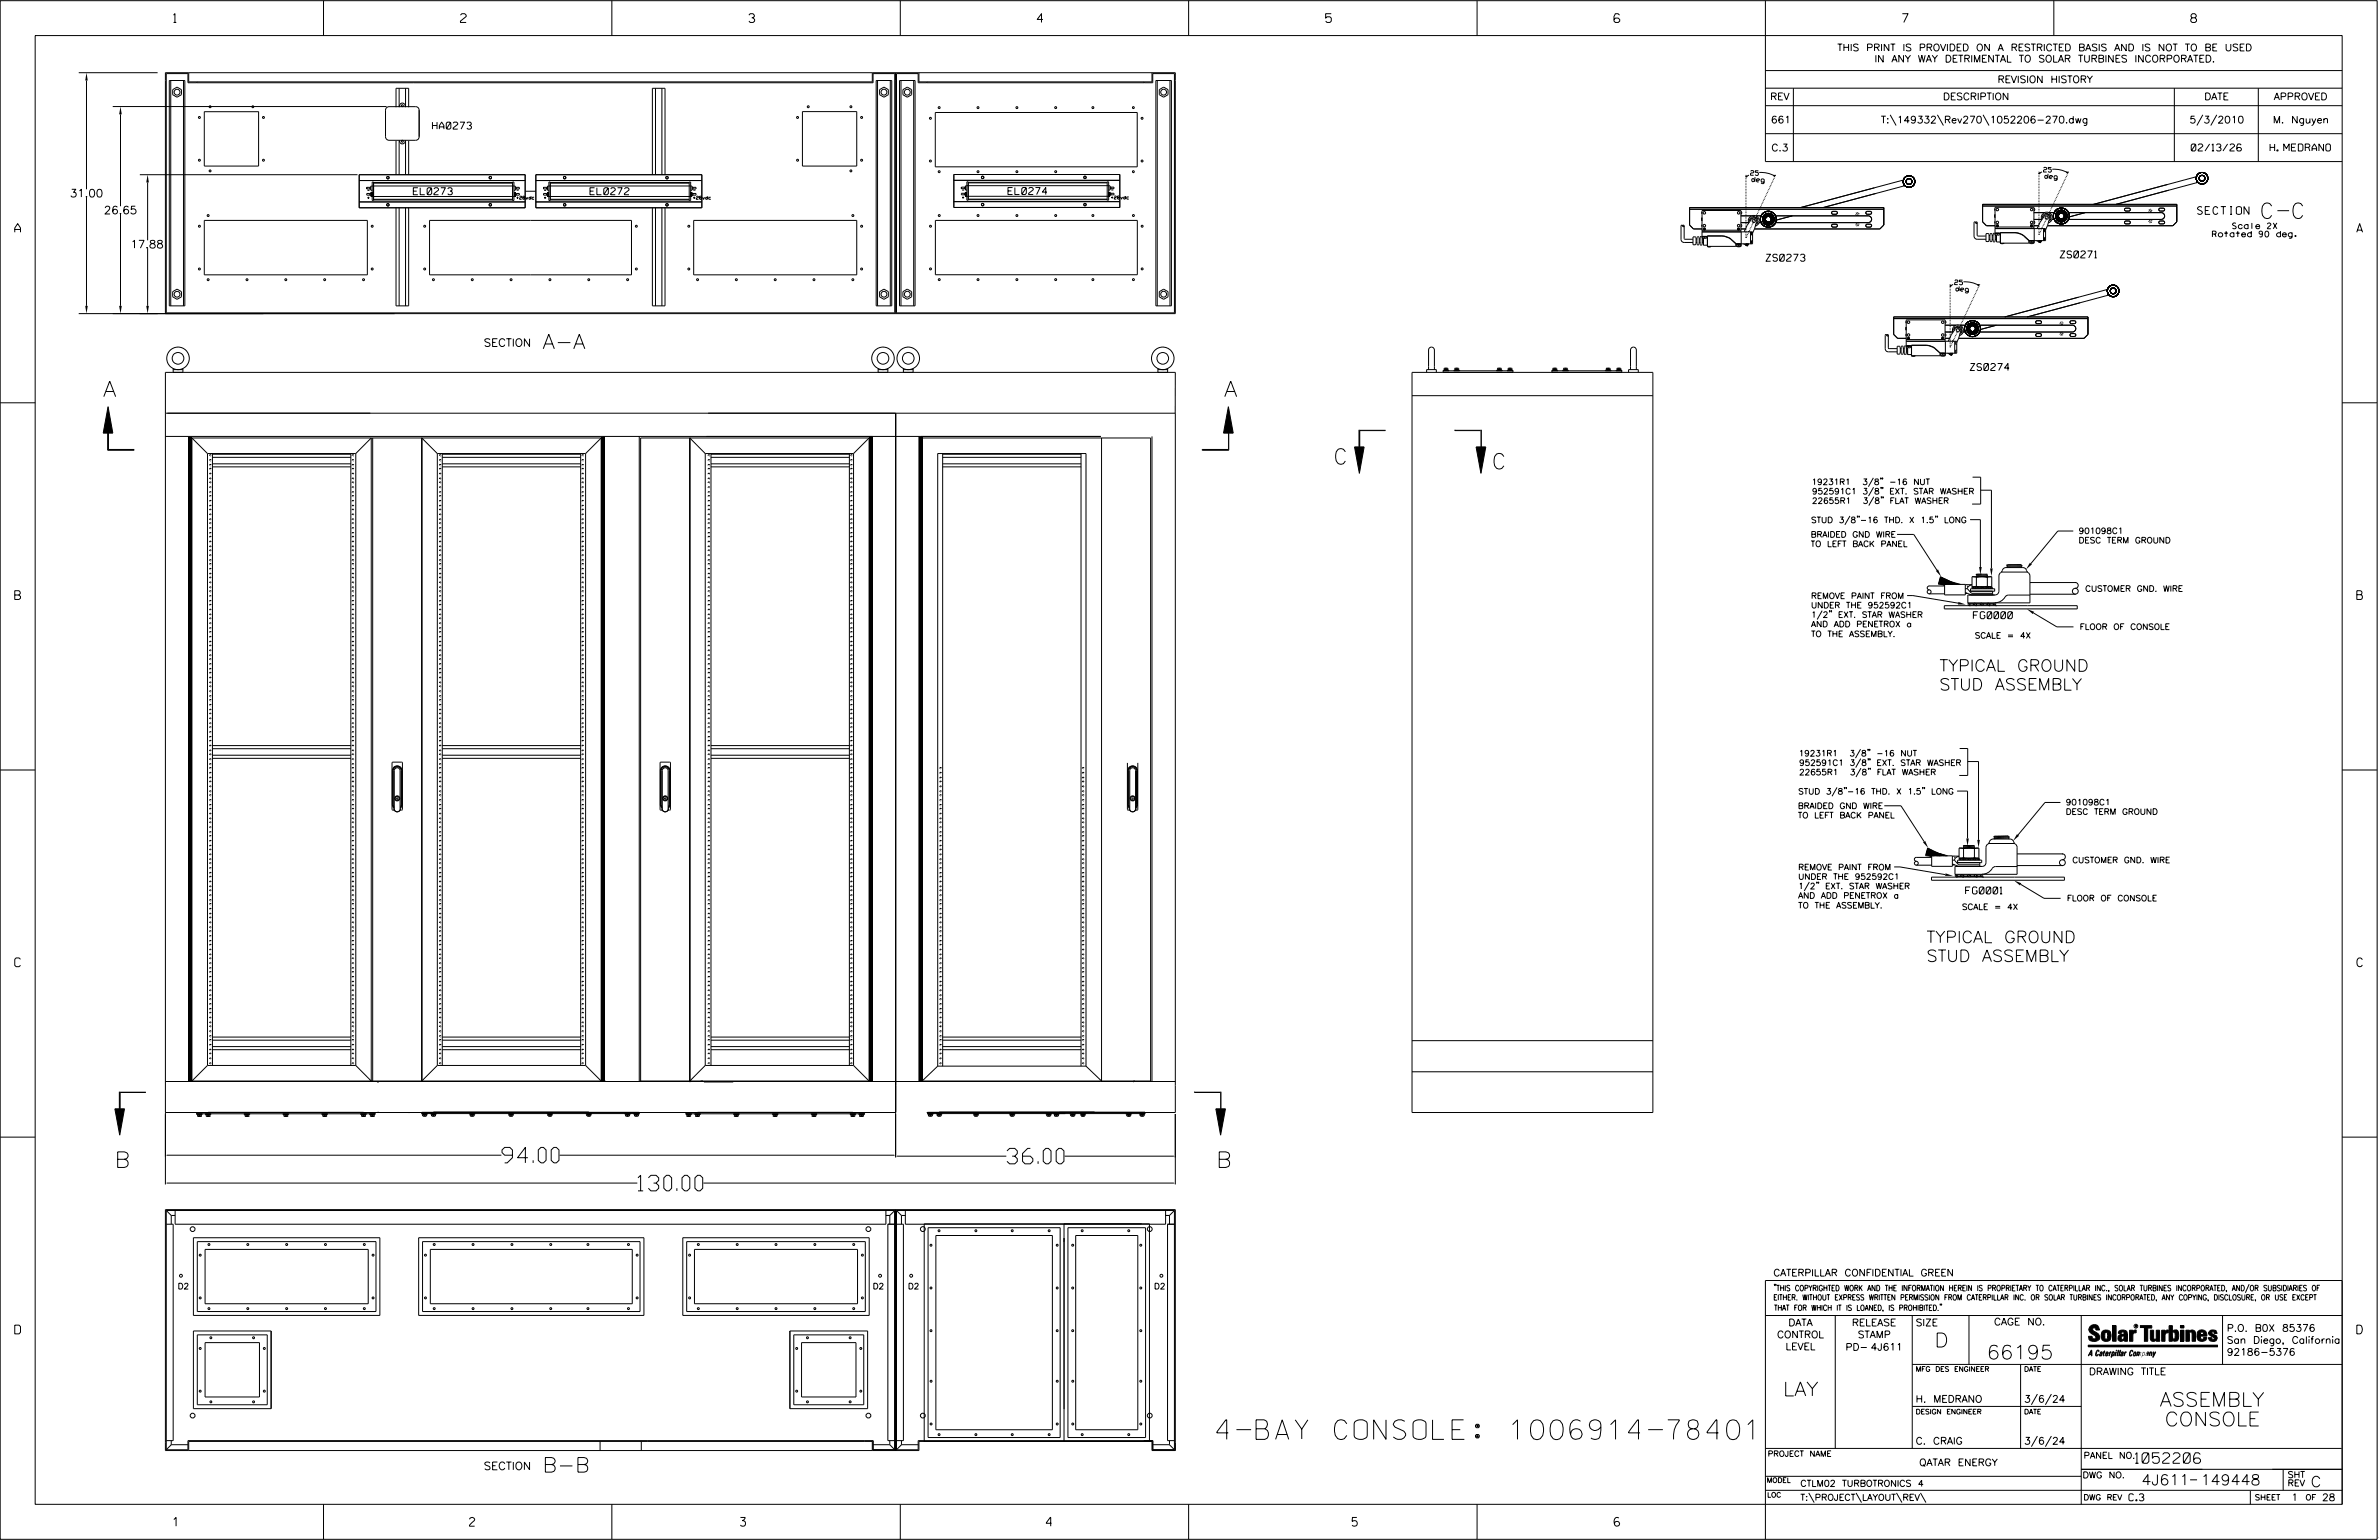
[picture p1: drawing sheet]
<svg xmlns="http://www.w3.org/2000/svg" width="864mm" height="559mm" viewBox="0 0 864 559" stroke-linecap="round" stroke-linejoin="round" font-family="sans-serif">
<defs><g id="words">
<text font-size="7.1" x="441.7" y="522.3">4-BAY CONSOLE: 1006914-78401</text>
<g font-size="5.6">
<text x="821.1" y="79.3">C-C</text>
<text x="37.4" y="143.9">A</text>
<text x="444.3" y="143.9">A</text>
<text x="484.8" y="168.4">C</text>
<text x="542.4" y="170.2">C</text>
<text x="41.6" y="423.6">B</text>
<text x="182.2" y="422">94.00</text>
<text x="365.5" y="422.3">36.00</text>
<text x="441.5" y="423.6">B</text>
<text x="231.6" y="432.1">130.00</text>
</g>
<g font-size="5.3">
<text x="197" y="126.6">A-A</text>
<text x="197" y="534.2">B-B</text>
</g>
<g font-size="5.1">
<text x="702.3" y="488.8">D</text>
<text x="721.2" y="493.2">66195</text>
<text x="647.3" y="506.5">LAY</text>
<text x="784" y="510.3">ASSEMBLY</text>
<text x="785.8" y="517.4">CONSOLE</text>
</g>
<g font-size="4.2">
<text x="704" y="243.6">TYPICAL GROUND</text>
<text x="704" y="250.4">STUD ASSEMBLY</text>
<text x="699.3" y="342.1">TYPICAL GROUND</text>
<text x="699.3" y="348.9">STUD ASSEMBLY</text>
</g>
<g font-size="3.8">
<text x="775.1" y="531">1052206</text>
<text x="777.4" y="538.9">4J611</text>
<text x="798.8" y="538.9">149448</text>
<text x="838.8" y="539.5">C</text>
</g>
<g font-size="3.2">
<text x="63" y="8.2">1</text>
<text x="167.2" y="8.2">2</text>
<text x="271.8" y="8.2">3</text>
<text x="376.5" y="8.2">4</text>
<text x="481.2" y="8.2">5</text>
<text x="690.6" y="8.2">7</text>
<text x="795.3" y="8.2">8</text>
<text x="5.4" y="84.3">A</text>
<text x="855.5" y="84.3">A</text>
<text x="5.4" y="217.5">B</text>
<text x="855.6" y="217.5">B</text>
<text x="5.4" y="350.8">C</text>
<text x="855.6" y="350.8">C</text>
<text x="5.4" y="484">D</text>
<text x="855.6" y="484">D</text>
<text x="62.8" y="553.8">1</text>
<text x="170.4" y="553.8">2</text>
<text x="268.8" y="553.8">3</text>
<text x="379.8" y="553.8">4</text>
<text x="490.8" y="553.8">5</text>
<text x="585.9" y="553.8">6</text>
</g>
<g font-size="2.8">
<text x="25.4" y="71.5">31.00</text>
<text x="37.7" y="77.7">26.65</text>
<text x="797.7" y="77.8">SECTION</text>
<text x="47.3" y="90">17.88</text>
<text x="175.6" y="125.7">SECTION</text>
<text x="175.6" y="533.3">SECTION</text>
</g>
<g font-size="2.5">
<text x="666.9" y="18.5">THIS PRINT IS PROVIDED ON A RESTRICTED BASIS AND IS NOT TO BE USED</text>
<text x="680.5" y="22.6">IN ANY WAY DETRIMENTAL TO SOLAR TURBINES INCORPORATED.</text>
<text x="725.1" y="30">REVISION HISTORY</text>
<text x="642.6" y="36.3">REV</text>
<text x="705.3" y="36.3">DESCRIPTION</text>
<text x="800.2" y="36.3">DATE</text>
<text x="825.4" y="36.3">APPROVED</text>
<text x="157" y="46.9">HA0273</text>
<text x="642.9" y="44.7">661</text>
<text x="682.8" y="44.7">T:\149332\Rev270\1052206-270.dwg</text>
<text x="794.8" y="44.7">5/3/2010</text>
<text x="825.1" y="44.7">M. Nguyen</text>
<text x="643" y="54.8">C.3</text>
<text x="795.4" y="54.8">02/13/26</text>
<text x="824" y="54.8">H. MEDRANO</text>
<text x="150" y="70.7">EL0273</text>
<text x="214.2" y="70.7">EL0272</text>
<text x="365.9" y="70.6">EL0274</text>
<text x="641.1" y="94.8">ZS0273</text>
<text x="747.8" y="93.6">ZS0271</text>
<text x="715.2" y="134.5">ZS0274</text>
<text x="716.4" y="224.5">FG0000</text>
<text x="713.5" y="324.4">FG0001</text>
<text x="643.8" y="463">CATERPILLAR CONFIDENTIAL GREEN</text>
<text x="645.1" y="485.5">CONTROL</text>
<text x="649.2" y="481.1">DATA</text>
<text x="672.3" y="481.1">RELEASE</text>
<text x="674.4" y="485.5">STAMP</text>
<text x="695.4" y="481.1">SIZE</text>
<text x="723.8" y="480.8">CAGE NO.</text>
<text x="808.4" y="483.1">P.O. B0X 85376</text>
<text x="648.2" y="489.8">LEVEL</text>
<text x="669.9" y="490">PD- 4J611</text>
<text x="808.4" y="487.5">San Diego, California</text>
<text x="808.4" y="491.8">92186-5376</text>
<text x="758.3" y="498.9">DRAWING TITLE</text>
<text x="695.4" y="508.9">H. MEDRANO</text>
<text x="734.8" y="508.9">3/6/24</text>
<text x="695.4" y="524.1">C. CRAIG</text>
<text x="734.8" y="524.1">3/6/24</text>
<text x="696.7" y="531.9">QATAR ENERGY</text>
<text x="772.8" y="544.6">C.3</text>
<text x="831.8" y="544.6">1</text>
<text x="842.9" y="544.6">28</text>
</g>
<g font-size="2.3">
<text x="756.4" y="529.2">PANEL NO.</text>
<text x="653.5" y="539.4">CTLM02 TURBOTRONICS 4</text>
<text x="756" y="536.3">DWG NO.</text>
<text x="830.4" y="539.3">REV</text>
<text x="830.4" y="536.2">SHT</text>
<text x="653.5" y="544.5">T:\PROJECT\LAYOUT\REV\</text>
</g>
<g font-size="2.1">
<text x="810.4" y="83">Scale 2X</text>
<text x="803.1" y="86">Rotated 90 deg.</text>
<text x="657.6" y="175.9">19231R1</text>
<text x="657.8" y="179.3">952591C1 3/8&quot; EXT. STAR WASHER</text>
<text x="676.2" y="175.9">3/8&quot; -16 NUT</text>
<text x="657.8" y="182.7">22655R1</text>
<text x="673.6" y="182.7">3/8&quot; FLAT WASHER</text>
<text x="657.4" y="189.7">STUD 3/8&quot;-16 THD. X 1.5&quot; LONG</text>
<text x="657.3" y="195">BRAIDED GND WIRE</text>
<text x="754.6" y="197.1">DESC TERM GROUND</text>
<text x="754.6" y="193.7">901098C1</text>
<text x="657.3" y="198.4">TO LEFT BACK PANEL</text>
<text x="756.9" y="214.6">CUSTOMER GND. WIRE</text>
<text x="657.4" y="217.2">REMOVE PAINT FROM</text>
<text x="657.4" y="220.7">UNDER THE 952592C1</text>
<text x="657.4" y="224.1">1/2&quot; EXT. STAR WASHER</text>
<text x="657.4" y="227.5">AND ADD PENETROX a</text>
<text x="657.4" y="231.1">TO THE ASSEMBLY.</text>
<text x="716.9" y="231.6">SCALE = 4X</text>
<text x="755" y="228.5">FLOOR OF CONSOLE</text>
<text x="652.9" y="274.4">19231R1</text>
<text x="671.5" y="274.4">3/8&quot; -16 NUT</text>
<text x="653.1" y="277.8">952591C1 3/8&quot; EXT. STAR WASHER</text>
<text x="653.1" y="281.2">22655R1</text>
<text x="668.9" y="281.2">3/8&quot; FLAT WASHER</text>
<text x="652.6" y="293.5">BRAIDED GND WIRE</text>
<text x="652.8" y="288.2">STUD 3/8&quot;-16 THD. X 1.5&quot; LONG</text>
<text x="749.9" y="292.1">901098C1</text>
<text x="652.6" y="296.9">TO LEFT BACK PANEL</text>
<text x="749.9" y="295.6">DESC TERM GROUND</text>
<text x="652.8" y="315.7">REMOVE PAINT FROM</text>
<text x="752.3" y="313.1">CUSTOMER GND. WIRE</text>
<text x="652.8" y="319.1">UNDER THE 952592C1</text>
<text x="652.8" y="322.6">1/2&quot; EXT. STAR WASHER</text>
<text x="652.8" y="326">AND ADD PENETROX a</text>
<text x="652.8" y="329.5">TO THE ASSEMBLY.</text>
<text x="750.3" y="326.9">FLOOR OF CONSOLE</text>
<text x="712.2" y="330.1">SCALE = 4X</text>
<text x="64.5" y="467.8">D2</text>
<text x="316.8" y="467.8">D2</text>
<text x="329.6" y="467.8">D2</text>
<text x="418.9" y="467.8">D2</text>
</g>
<g font-size="2">
<text x="643.8" y="468.4">&quot;THIS COPYRIGHTED WORK AND THE INFORMATION HEREIN IS PROPRIETARY TO CATERPILLAR INC., SOLAR TURBINES INCORPORATED, AND/OR SUBSIDIARIES OF</text>
<text x="643.8" y="471.8">EITHER. WITHOUT EXPRESS WRITTEN PERMISSION FROM CATERPILLAR INC. OR SOLAR TURBINES INCORPORATED, ANY COPYING, DISCLOSURE, OR USE EXCEPT</text>
<text x="644" y="475.6">THAT FOR WHICH IT IS LOANED, IS PROHIBITED.&quot;</text>
<text x="641.7" y="528.5">PROJECT NAME</text>
<text x="756.3" y="544.3">DWG REV</text>
<text x="818.5" y="544.3">SHEET</text>
<text x="836.9" y="544.3">OF</text>
</g>
<g font-size="1.8">
<text x="695.4" y="497.6">MFG DES ENGINEER</text>
<text x="734.8" y="497.6">DATE</text>
<text x="695.4" y="513.1">DESIGN ENGINEER</text>
<text x="734.8" y="513.1">DATE</text>
<text x="641.3" y="538">MODEL</text>
<text x="641.5" y="543.3">LOC</text>
</g>
<g font-size="1.7">
<text x="635.4" y="63.6" transform="rotate(2 635.4 63.6)">2</text>
<text x="635.9" y="65.9" transform="rotate(2 635.9 65.9)">d e g</text>
<text x="637.1" y="63.6" transform="rotate(2 637.1 63.6)">5</text>
<text x="741.8" y="62.4" transform="rotate(2 741.8 62.4)">2</text>
<text x="742.3" y="64.7" transform="rotate(2 742.3 64.7)">d e g</text>
<text x="743.5" y="62.5" transform="rotate(2 743.5 62.5)">5</text>
<text x="709.6" y="103.2" transform="rotate(2 709.6 103.2)">2</text>
<text x="710" y="105.6" transform="rotate(2 710 105.6)">d e g</text>
<text x="711.2" y="103.3" transform="rotate(2 711.2 103.3)">5</text>
</g>
<g font-size="1.1">
<text x="133.4" y="69.6">-</text>
<text x="187.5" y="69.6">-</text>
<text x="197.5" y="69.6">-</text>
<text x="251.7" y="69.6">-</text>
<text x="349.2" y="69.5">-</text>
<text x="403.4" y="69.5">-</text>
<text x="133.4" y="72.3">+</text>
<text x="187.5" y="72.3">+28vdc</text>
<text x="197.5" y="72.3">+</text>
<text x="251.6" y="72.3">+28vdc</text>
<text x="349.2" y="72.2">+</text>
<text x="403.4" y="72.2">+28vdc</text>
</g>
<text font-size=".9" x="775.1" y="481.7">R</text>
</g></defs>
<g fill="none" stroke="#000" stroke-width=".36">
<path d="M.1 .2h862.8v558.4h-862.8zM12.8 12.9h837.4v533h-837.4zM117.4 .2v12.7M222.1 .2v12.7M326.8 .2v12.7M431.5 .2v12.7M536.2 .2v12.7M587.9 5.5l-.5-.5h-1l-.5 1v1.7l.5 .4h1l.6-.4v-.6l-.6-.5h-1l-.5 .5M640.9 .2v58.4h209.3M745.6 .2v12.7M28.6 26.4h28.6M31.4 29.2v39.5"/>
<path d="M40.9 38.7h99.4M60.4 26.7h7.8v3.3h248.7v-3.3h7.9v86.8h-264.4zM61.5 29.2h5.6v81.8h-5.6zM62 29.2v81.8M62.7 32.5l1.6-.9 1.6 .9v1.9l-1.6 .9-1.6-.9zM66.6 29.2v81.8M68.5 26.4v3.3h248.2v-3.3M71.4 29.7v.3M140.3 39.1l.9-.4h9.7l.9 .4 .4 .9v9.6l-.4 .9-.9 .4h-9.7a1.33 1.33 0 0 1-1.3-1.3v-9.6zM143.8 38.9v-6.9h4.5v6.9M144.9 38.7l.4-.9 .8-.4 .8 .4 .3 .9M144.9 32v6.9"/>
<path d="M147.2 32v6.9M237.9 32v31.4M240.3 32v31.4M318.1 29.2h5.6v81.8h-5.6zM318.6 29.2v81.8M319.3 32.5l1.6-.9 1.6 .9v1.9l-1.6 .9-1.6-.9zM323.2 29.2v81.8M325.1 26.4v87.4M325.4 26.7h7.9v3.3h85.2v-3.3h7.8v86.8h-100.9zM326.5 29.2h5.7v81.8h-5.7zM327.1 29.2v81.8M327.8 32.5l1.6-.9 1.5 .9v1.9l-1.5 .9-1.6-.9z"/>
<path d="M331.7 29.2v81.8M333.6 26.4v3.3h84.6v-3.3M336.4 29.7v.3M415.3 29.7v.3M419.6 29.2h5.6v81.8h-5.6zM420.1 29.2v81.8M420.8 32.5l1.6-.9 1.6 .9v1.9l-1.6 .9-1.6-.9zM424.7 29.2v81.8M640.9 25.6h209.3M640.9 32h209.3M640.9 38.3h209.3M651 32v26.6"/>
<path d="M789.3 32v26.6M819.8 32v26.6M43.7 41.5v33.3M74.2 40.5v19.8h19.7v-19.8M74.2 40.5h19.7M143.8 51.1v12.3M144.9 50.9l.4 .9 .8 .4 .8-.4 .3-.9M144.9 51.1v12.3M147.2 51.1v12.3M148.3 51.1v12.3M291.3 40.5h19.7v19.8h-19.7zM339.5 40.8h73.3v19.7h-73.3z"/>
<path d="M640.9 48.5h209.3M686.2 41.7l2.1 3.8M703.3 41.7l2.2 3.8M719.9 41.7l2.1 3.8M799.6 41.7l-2.1 3.8M804.7 41.7l-2.2 3.8M31.4 71.5v39.5M43.7 77.6v33.4M50.8 63.4h79M53.6 66.2v21M74.2 80h59.1v19.7h-59.1zM130.4 63.4h60.2v12h-60.2z"/>
<path d="M130.4 73.3h60.2M130.4 65.5h60.2M133.1 68h1.1v.6h-1.1zM133.1 70.2h1.1v.6h-1.1zM134.2 68.4l.4 .2M134.2 68.5l.4 .2M134.6 69.7v1.6h.5M134.6 67.9l-.4 .2M134.6 67.8l-.4 .3M134.6 70.9l-.4-.2 .4 .2M134.6 70.2l-.4 .1M134.6 70.1l-.4 .2"/>
<path d="M135.1 66h.5v6.7h-.5zM135.1 71.3h51.4M135.1 69h-.5v-1.5h52.4v1.5h-.4M135.6 72.6h50.5M135.6 72.3h50.5M135.6 66.2h50.5M135.6 66.5h50.5M143.8 75.4v35.6h4.5v-35.6M144.9 75.4v35.6M147.2 75.4v35.6M155.9 80h73.3v19.7h-73.3zM186.1 66h.4v6.7h-.4z"/>
<path d="M187 69.7v1.6h-.5M187 67.9l.4 .2M187 67.8l.4 .3M187 70.9l.4-.2-.4 .2M187 70.1l.4 .2M187 70.2l.4 .1M187.4 68h1.1v.6h-1.1zM187.4 70.2h1.1v.6h-1.1zM187.4 68.5l-.4 .2M187.4 68.4l-.4 .2M190.6 69.4h3.9M194.5 63.4h60.3v12h-60.3z"/>
<path d="M194.5 73.3h60.3M194.5 65.5h60.3M197.3 68h1.1v.6h-1.1zM197.3 70.2h1.1v.6h-1.1zM198.4 68.4l.4 .2M198.4 68.5l.4 .2M198.4 70.7l.4 .2M198.8 69.7v1.6h.4M198.8 67.9l-.4 .2M198.8 67.8l-.4 .3M198.8 70.2l-.4 .1M198.8 70.1l-.4 .2"/>
<path d="M199.2 71.3h51.5M199.2 66h.5v6.7h-.5zM199.2 69h-.4v-1.5h52.4v1.5h-.5M199.7 72.6h50.5M199.7 72.3h50.5M199.7 66.2h50.5M199.7 66.5h50.5M236.8 63.4v-31.4h4.6v31.4M236.8 75.4v35.6h4.6v-35.6M237.9 75.4v35.6M240.3 75.4v35.6M250.2 66h.5v6.7h-.5z"/>
<path d="M251.2 69.7v1.6h-.5M251.2 67.9l.4 .2M251.2 67.8l.4 .3M251.2 70.9l.4-.2-.4 .2M251.2 70.1l.4 .2M251.2 70.2l.4 .1M251.6 68h1.1v.6h-1.1zM251.6 70.2h1.1v.6h-1.1zM251.6 68.5l-.4 .2M251.6 68.4l-.4 .2M251.8 80h59.2v19.7h-59.2zM339.5 80h73.4v19.7h-73.4z"/>
<path d="M346.3 63.3h60.2v12h-60.2zM346.3 73.2h60.2M346.3 65.4h60.2M349 67.9h1.1v.6h-1.1zM349 70.1h1.1v.6h-1.1zM350.1 68.3l.4 .2M350.1 68.4l.4 .2M350.1 70.6l.4 .2M350.5 69.6v1.6h.5M350.5 67.8l-.4 .3M350.5 70l-.4 .3 .4-.2M351 66h.5v6.6h-.5z"/>
<path d="M351 67.4h-.5v1.6h.5M351 71.2h51.4M351 67.4h51.4M351.5 72.5h50.4M351.5 72.2h50.4M351.5 66.1h50.4M351.5 66.4h50.4M401.9 66h.5v6.6h-.5zM402.4 67.4h.5v1.6h-.5M402.9 69.6v1.6h-.5M402.9 67.8l.4 .3M402.9 70l.4 .3"/>
<path d="M403.3 68.4l-.4 .2M403.3 68.3l-.4 .2M403.3 70.6l-.4 .2M403.3 67.9h1.1v.6h-1.1zM403.3 70.1h1.1v.6h-1.1zM613.3 75.9h70.5M617.9 79v1.1M617.9 76.9v.7M632 76.7l.3 .5-.3 .5M632 78.3h3.8M633.8 63.5v.3M633.8 64.1v.2"/>
<path d="M633.8 64.6v.3M633.8 65.2v.3M633.8 65.8v.2M633.8 66.3v.3M633.8 66.9v.3M633.8 67.5v.2M633.8 68v.3M633.8 68.6v.3M633.8 69.1v.3M633.8 69.7v.3M633.8 70.2v.3M633.8 70.8v.3"/>
<path d="M633.8 71.4v.2M633.8 71.9v.3M633.8 72.5v.3M633.8 73.1v.2M633.8 73.6v.3M633.8 74.2v.3M633.8 74.8v.2M633.8 75.3v.3M633.8 75.9v.3M633.8 76.4v.3M633.8 77v.3M633.8 77.6v.3"/>
<path d="M633.8 78.1v.3M633.8 78.7v.3M633.8 79.3v.3M633.8 79.8v.3M634 63.8l.3 .3-.6 .1zM634.9 63.5l-1.1 .7M635.5 79.6h.1M635.9 79.4l-.3-.4-.2 .2-.3 1 .3-.1M636.6 78.7h.1M636.8 79.9l-.1 .3M636.9 79.1l.2-.4-.6-.1-.7 .2 .4 .4M637.1 79.4l-.1 .2"/>
<path d="M637.2 79.3l.2-.5 .5 .4 .3 .6-.6 .1M637.3 78.8l-.1 .3M637.4 78.3h1.9M637.6 78.4l-.2 .2M637.9 79.3h.1M637.8 77.9l-.1 .2M638 77.3l-.1 .3M638.3 76.8l-.1 .3M638.5 76.3l-.1 .3M638.6 62.6a10.1 10.1 0 0 1 5.7 1.3M638.8 75.8l-.2 .3M639 75.3l-.1 .2"/>
<path d="M639.2 74.8l-.1 .2M639.5 74.3l-.1 .2M639.7 73.8l-.1 .2M640 73.2l-.1 .3M640.2 72.7l-.1 .3M640.3 79.8v.3M640.3 79.3l-.1 .3M640.4 79.6v.2M640.4 78.7l-.1 .3M640.4 79v.3M640.5 72.2l-.2 .3M640.7 71.7l-.1 .3"/>
<path d="M640.7 78.5l-.1 .3M640.8 78.3l-.2 .2M640.9 77.7a2.13 2.13 0 0 0-1 2.4 2.13 2.13 0 0 0 2 1.6M640.9 77.7l.1 .4M640.9 71.2l-.1 .3M641 78.1a1.7 1.7 0 0 0-.7 1.9 1.7 1.7 0 0 0 1.5 1.2M641.1 78.2l-.2 .2M641.2 70.7l-.1 .2M641.2 78l-.2 .1M641.4 70.2l-.1 .2M641.7 69.7l-.2 .2M641.7 78l-.3 .1"/>
<path d="M641.8 77.9h-.3M641.9 69.2l-.1 .2M641.9 77.4l-1 .3M641.9 77.4l.2 .5M641.9 77.4a2.12 2.12 0 0 1 2.1 1.6 2.12 2.12 0 0 1-1 2.4M641.9 78h.3M642.1 77.9h.2M642.1 77.9a1.7 1.7 0 0 1 1.5 1.2 1.7 1.7 0 0 1-.7 1.9M642.1 68.7l-.1 .2M642.4 68.2l-.1 .2M642.5 78.1l.2 .1M642.6 67.6l-.1 .3"/>
<path d="M642.6 78l.3 .1M642.9 67.1l-.2 .3M642.9 78.4l.2 .1M643.1 66.6l-.1 .3M643.1 78.3l.2 .2M643.3 78.8l.1 .2M643.3 66.1l-.1 .3M643.4 78.7l.1 .3M643.5 79.3v.3M643.5 79.8l-.1 .3M643.6 65.6l-.1 .3M643.6 79.8l-.1 .3"/>
<path d="M643.6 79.3v.3M643.8 65.1l-.1 .2M644.1 64.6l-.2 .2M644.3 64.1l-.1 .2M644.3 63.9h-.5l.2-.4 .3 .5M644.6 63.5l-.2 .3M644.6 78.3h33.6a1.23 1.23 0 0 1 1.2 1.3 1.23 1.23 0 0 1-1.2 1.2h-33.6M650.6 78.3l-5.8 1.6M653.6 75.3l37.1-9.9 .5 2.1-29.4 7.8M665.1 76.8h1.6l.2 .7-.4 .3-1.4-.1-.2-.5zM673.7 77.7v.2M673.9 78.1l.3 .1"/>
<path d="M673.9 77.2l-.2 .2M674.1 77.9h.3M674.1 77.4l-.2 .3M674.2 77.1l.3 .1M674.4 77.4l.1 .3M674.7 77.9l-.2 .2M674.7 77.4l.1 .3M677.4 77l.4-.3h1.1l.5 .5-.3 .5-1.3 .1-.4-.3zM719.7 74.8h70.5M724.2 77.8v1.2M724.2 75.7v.7M738.3 75.6l.3 .5-.3 .4"/>
<path d="M738.3 79.6h2.8M738.3 77.2h3.9M740.2 62.3v.3M740.2 62.9v.2M740.2 63.4v.3M740.2 64v.3M740.2 64.6v.2M740.2 65.1v.3M740.2 65.7v.3M740.2 66.3v.2M740.2 66.8v.3M740.2 67.4v.3"/>
<path d="M740.2 67.9v.3M740.2 68.5v.3M740.2 69.1v.3M740.2 69.6v.3M740.2 70.2v.3M740.2 70.8v.2M740.2 71.3v.3M740.2 71.9v.3M740.2 72.5v.2M740.2 73v.3M740.2 73.6v.3M740.2 74.2v.2"/>
<path d="M740.2 74.7v.3M740.2 75.3v.3M740.2 75.8v.3M740.2 76.4v.3M740.2 77v.3M740.2 77.5v.3M740.2 78.1v.3M740.2 78.7v.3M740.2 79.2v.3M740.2 79.8v.3M740.3 62.6l.3 .3-.5 .2 .2-.4M741.2 79.8a1.99 1.99 0 0 1 1.1-2.7 1.99 1.99 0 0 1 2.6 1.2 1.99 1.99 0 0 1-1.4 2.6"/>
<path d="M741.3 62.4l-1.2 .6M741.8 78.4h.1M742.2 78.2l-.3-.4-.2 .3-.3 .9h.4M742.7 79.7l-.1 .3M742.9 77.6h.1M742.9 79.2l-.1 .3M743.2 78.7l-.1 .3M743.3 78l.2-.5-.7-.1-.6 .2 .3 .4M743.4 78.2l-.1 .3M743.5 78.1l.3-.5 .5 .4 .2 .6-.5 .1M743.7 77.7l-.2 .2M743.8 77.2h1.9"/>
<path d="M743.9 77.2l-.1 .2M744 79h.6l-.1 .3-.5 .8-.1-.3M744.2 78.1h.1M744.1 76.7l-.1 .2M744.4 79.6h.1M744.4 76.2l-.1 .2M744.6 75.6l-.1 .3M744.9 79.6h.8M744.9 75.1l-.2 .3M745 61.4a10.1 10.1 0 0 1 5.6 1.3M745.1 74.6l-.1 .3M745.4 74.1l-.2 .3"/>
<path d="M745.6 73.6l-.1 .3M745.8 73.1l-.1 .2M746.1 72.6l-.1 .2M746.3 72.1l-.1 .2M746.6 71.6l-.2 .2M746.6 78.7l.1 .2M746.6 78.1v.3M746.7 78.4v.2M746.8 79.2l.1 .2M746.8 77.6l-.1 .2M746.8 78.9l.1 .3M746.8 77.8l-.1 .3"/>
<path d="M746.8 71l-.1 .3M747 70.6l-.1 .2M747.1 79.4l.2 .2M747.1 77.4l-.2 .2M747.1 79.6l.3 .2M747.1 77.1l-.2 .2M747.2 76.6a2.12 2.12 0 0 0-1 2.3 2.12 2.12 0 0 0 2.1 1.6M747.2 76.6l.2 .4M747.3 70l-.1 .3M747.4 77a1.7 1.7 0 0 0-.7 1.8 1.7 1.7 0 0 0 1.5 1.3M747.5 79.7l.2 .2M747.5 77l-.2 .2"/>
<path d="M747.5 69.5l-.1 .3M747.6 79.9l.3 .1M747.6 76.8l-.2 .2M747.8 69l-.2 .3M748 68.5l-.1 .3M748 79.9h.3M748 76.8l-.3 .1M748.1 76.7h-.2M748.2 68l-.1 .3M748.3 76.8h.3M748.3 76.3l.1 .4a1.69 1.69 0 0 1 1.5 1.2 1.69 1.69 0 0 1-.7 1.9l.1 .4M748.3 76.3l-1.1 .3"/>
<path d="M748.3 76.3a2.12 2.12 0 0 1 2 1.5 2.12 2.12 0 0 1-1 2.4M748.4 76.7h.3M748.5 67.5l-.1 .2M748.7 67l-.1 .2M748.8 79.9h-.2M748.8 76.9l.3 .1M749 76.8l.2 .2M749 66.5l-.2 .2M749 79.9l-.3 .1M749.2 65.9l-.1 .3M749.3 79.6l-.2 .1M749.3 77.2l.2 .2"/>
<path d="M749.4 77.1l.2 .2M749.4 79.6l-.2 .2M749.4 65.4l-.1 .3M749.7 77.6l.1 .2M749.7 79.2l-.2 .2M749.7 64.9l-.1 .3M749.8 79.2l-.2 .2M749.8 77.6l.1 .2M749.8 78.6v.3M749.8 78.1l.1 .3M749.9 64.4l-.1 .3M750 78.1v.3"/>
<path d="M750 78.7l-.1 .2M750.2 63.9l-.2 .3M750.4 63.4l-.1 .2M750.6 62.9l-.1 .2M750.7 62.7h-.6l.3-.4 .3 .5M750.9 77.2h33.6a1.23 1.23 0 0 1 1.3 1.2 1.23 1.23 0 0 1-1.3 1.2h-33.6M750.9 62.3l-.1 .3M757 77.2l-5.8 1.5M760 74.2l37-10 .6 2.1-29.4 7.9M771.3 75.8l1.5-.3a.53 .53 0 0 1 .5 .6 .53 .53 0 0 1-.5 .5l-1.3-.1zM780 76.5l.1 .3M780.3 79.8l-.2 .2"/>
<path d="M780.3 77h.3M780.3 76l-.2 .2M780.5 76.7h.2M780.5 76.2l-.2 .3M780.6 79.7l.3 .1M780.6 75.9l.3 .1M780.7 76.2l.2 .3M781.1 76.8l-.2 .2M781.1 80l.1 .3M781.1 76.2l.1 .3M783.7 75.8l1.5-.3 .6 .6-.3 .4-1.3 .1-.5-.3zM53.6 90v21"/>
<path d="M610.8 81.8v.3M610.8 82l-.3-.3-.3 .3v4.9l.2 .6 1 .5h3.2M611.4 82v4.7l3.1 .1M615.7 86.6v1.6M616 86.6v1.6M616.8 86.6v1.6M617.1 86.6v1.6M617.9 81.5v.7M617.9 83.1h-3.1l-1.5-1.4v-6.4h70.5v6.4l-1.4 1.4h-45.5M617.9 84.1h18.3v4.4h-6.1M617.9 83.5h14.1M617.9 86h1.7l-.1 .4-1.3 .1-.3-.1z"/>
<path d="M617.9 86.6v1.6M618 86v-.2h1.4v.2M618.2 86.6v1.6M618.3 86.5l-.3 .1-.4-.8-.6 .9-.6-.8-.6 .8-.3-.7h-.9v2.8h.9l.3-.7 .6 .8 .6-.8 .5 .9 .6-.9 .3 .9M618.3 83.5v-.7h.8v.7M618.4 83h.6M618.4 82.8h.6M618.4 83.4h.6M618.4 83.2h.6M618.4 89h1.4M618.4 86.5v2.5M618.5 83.3h.3"/>
<path d="M618.5 83.1h.3M618.5 82.9h.3M618.5 83.5h.3M618.8 85.8l-.3 .2M619.8 89.4l.5 .2M619.8 85.7h5.3l1.7 .3a7.9 7.9 0 0 1 3.3 2.5M620 89.5l.3 .1M620.3 89.6h.3M620.9 89.5l-.3 .1M621.2 89.4l-.3 .1M628.4 86.7l1.9 1.8M630.1 88.5v.9"/>
<path d="M630.3 88.7h1.7v.4l-.8 .1-.2-.3v.3h-.3l-.4-.1zM630.4 88.5v.2M630.5 89.4h1.4M630.7 83.5v-.7h.8v.7M630.8 83.4h.6M630.8 83.2h.6M630.8 83h.6M630.8 82.8h.6M630.9 83.5h.4M630.9 83.3h.4M630.9 82.9h.4M630.9 83.1h.3"/>
<path d="M631.3 88.5l-.4 .2M631.8 88.5v.2M632 83.1h1.6M632 81.4l.3 .5-.3 .5M632 80.8h2.8M632 84.1v-7.7h-14.1v9.4h1.9M632.1 84.1v5.3h-12.3v-3.8h5.9l2.7 1.1M632.9 88.5l1.5 .7-.8-.3M633.7 88.7l.8 .4-.8-.3M633.8 88.5l.7 .5M633.8 80.4v.3M633.8 81v.2"/>
<path d="M633.8 81.5v.3M633.8 82.1v.3M633.8 82.7v.2M633.8 83.2v.3M633.8 83.8v.3M633.8 84.3v.3M633.8 84.9v.3M633.8 85.5v.3M633.8 88.5l-.2 .4M633.8 88.5l-.1 .3M633.8 88.5l.8 .3M633.9 88.5l.7 .3-.5-.3"/>
<path d="M634 86l-.2 .3v-.3M634.2 85.5l-.1 .3M634.2 88.5l.4 .2M634.4 88.5l.3 .2M634.4 85l-.1 .2M634.5 88.5h.1M634.6 84.1l.2-.2 .1 .2M634.7 84.5l-.1 .2M634.8 88.5l-.4 .8-.8-.4M634.8 81a1.98 1.98 0 0 1 1.1-2.7 1.98 1.98 0 0 1 2.6 1.2 1.98 1.98 0 0 1-1.3 2.6M634.9 84l-.1 .2M635.2 83.5l-.2 .2"/>
<path d="M635.4 82.9l-.1 .3M635.5 84.1v4.4M635.6 82.4l-.1 .3M635.8 84.1v1.2h.4M635.9 81.9l-.1 .3M636.1 81.4l-.1 .3M636.2 87.3h-.4v1.2M636.4 80.9l-.2 .3M636.6 80.4l-.1 .2M636.9 83l.7-2.6a1.05 1.05 0 0 0-.5-1.2 1.05 1.05 0 0 0-1.3 .4l-1.6 2.2-1.1 2.3M636.9 83l-.7 1.6M637.4 81.4l-.1 .2"/>
<path d="M637.7 80.2h.5v.3l-.5 .8-.2-.3M638 80.7h.1M638.5 80.8h.8M640.4 80.4l.2 .2M640.4 80.1l.2 .2M640.7 80.6l.2 .2M640.8 80.8l.2 .2M641.1 80.9l.3 .1M641.2 81.1l.3 .1M641.7 81.1h.2M641.8 81.2h.3M641.8 81.2l.1 .5"/>
<path d="M642.5 81l-.3 .1M642.6 81.1l-.3 .1M642.9 81l.1 .4M642.9 80.8l-.2 .1M643 81.4l-1.1 .3M643.1 80.8l-.2 .2M643.3 80.3l-.2 .3M643.4 80.4l-.1 .2M665.1 81.4h1.6l.2 .7-.4 .3-1.4-.1-.2-.4zM673.7 81.5v.2M673.9 81.9l.3 .1M673.9 81l-.2 .2"/>
<path d="M674.1 81.7h.3M674.1 81.2l-.2 .3M674.2 80.9l.3 .1M674.4 81.2l.1 .3M674.7 81.7l-.2 .2M674.7 81.2l.1 .3M677.4 81.6l.4-.2h1.1l.5 .5-.3 .4-1.3 .1-.4-.3zM717.1 80.7l.1 .2M717.1 80.8l-.3-.3-.2 .3v4.9l.2 .6 .9 .5h3.2M717.7 80.8l.1 4.7 3.1 .2M722 87.1h.4M722.1 85.4v1.6"/>
<path d="M722.3 85.4v1.6M722.4 87.1l.3 .6 .3-.1 .2-.6 .3 .1M723.2 85.4v1.6M723.5 85.4v1.6M723.5 87.1l.1 .6 .3 .1 .4-.8h.3l.1 .8M724.2 84.9l-.5-.2-.4 .8-.6-.8-.5 .8-.3-.7h-1v2.8h1l.1-.5M724.2 84.9l.1 .5 .3-.1M724.2 80.4v.7M724.2 82.9h18.4v4.4h-6.1M724.2 82.4h14.1M724.2 81.9h-3.1l-1.4-1.4v-6.3h70.5v6.3l-1.4 1.4h-45.5M724.2 84.8v.4"/>
<path d="M724.2 84.8h1.7v.4l-.3 .1-.4 .1v-.3l-.2 .3-.7-.2M724.3 85.4v1.6M724.4 84.6v.2M724.6 85.4v1.6M724.7 82.4v-.8h.8v.8M724.7 87.8h1.5M724.7 85.4v2.4M724.7 81.8h.6M724.7 81.7h.6M724.7 82.2h.6M724.7 82h.6M724.9 82.1h.3"/>
<path d="M724.9 82h.3M724.9 81.8h.3M724.9 82.3h.3M725.2 84.6l-.4 .2M725.8 84.6v.2M726.1 88.2l.1 .1M726.2 84.5h5.8l2.7 1.1M726.2 88.2v.1M726.2 88.3l.2 .1M726.4 88.4h.6M727.3 88.4h-.3M727.5 88.2l-.3 .2"/>
<path d="M734.7 85.7l1.8 1.6M736.5 87.3v.9M736.6 87.5h1.7v.4l-.7 .2-.2-.3v.3l-.4-.1-.4-.1zM736.6 87.3a8 8 0 0 0-3.4-2.6l-1.8-.3h-5.2v3.8M736.8 87.3v.2M737.1 82.4v-.8h.7v.8M737.1 82.2h.6M737.1 82h.6M737.2 81.8h.6M737.2 81.7h.6M737.3 82.3h.3M737.3 82.1h.3"/>
<path d="M737.3 81.8h.3M737.3 82h.3M737.6 87.3l-.4 .2M738.2 87.3v.2M738.2 88.2h-1.4M738.3 80.2l.3 .5-.3 .5M738.3 82.9v-7.7h-14.1v9.4h2M738.3 81.9h1.7M738.4 83v5.2h-12.2M739.5 82.9l1.1-2.3 1.5-2.2a1.04 1.04 0 0 1 1.4-.4 1.04 1.04 0 0 1 .5 1.3l-1.4 4.1M740.1 87.6l.7 .3-.8-.3M740.1 87.3l.8 .4"/>
<path d="M740.1 87.4l.8 .4M740.2 80.4v.2M740.2 80.9v.3M740.2 81.5v.3M740.2 82.1v.2M740.2 82.6v.3M740.2 83.2v.3M740.2 83.7v.3M740.2 84.3v.3M740.3 87.3l.6 .3M740.3 84.8l-.1 .4v-.3M740.4 87.3l.6 .3"/>
<path d="M740.6 84.3l-.2 .3M740.6 87.3l.4 .2M740.8 83.8l-.1 .3M740.8 87.3l.2 .1M740.9 87.8l-.8-.3 .7 .4M740.9 87.7l-.7-.4-.2 .4 .8 .3M741 87.3l-.3 .8-1.5-.8M741 83.3l-.1 .2M741.3 82.9l-.1-.2-.2 .2M741.3 82.8l-.1 .2M741.5 82.3l-.1 .2M741.8 81.8l-.2 .2"/>
<path d="M741.8 83v4.3M742 81.2l-.1 .3M742.2 82.9v1.2h.4M742.2 80.8l-.1 .2M742.5 80.2l-.1 .3M742.6 86.1h-.4v1.2M743.7 80.3v.1M748.1 80h.3M748.2 80.1l.1 .4M749.3 80.2l-1 .3M771.3 80.5l.4-.3h1.1l.5 .5-.2 .5h-1.4l-.4-.2zM780 80.3l.1 .2"/>
<path d="M780.3 80.8h.3M780.5 80.5h.2M780.5 80l-.2 .3M780.7 80l.2 .3M781.1 80.5l-.2 .3M783.7 80.5l.5-.3h1l.6 .5-.3 .5h-1.3l-.5-.2zM28.6 113.8h398v-87.4h-366.6v87.4M62.7 105.8l1.6-.9 1.6 .9v1.9l-1.6 .9-1.6-.9zM319.3 105.8l1.6-.9 1.6 .9v1.9l-1.6 .9-1.6-.9zM327.8 105.8l1.6-.9 1.5 .9v1.9l-1.5 .9-1.6-.9zM420.8 105.8l1.6-.9 1.6 .9v1.9l-1.6 .9-1.6-.9zM687.4 115.6h70.5"/>
<path d="M692 118.7v1.1M692 116.6v.7M706.1 116.4l.3 .5-.3 .5M706.1 118h3.9M707.9 103.2v.2M707.9 103.7v.3M707.9 104.3v.3M707.9 104.8v.3M707.9 105.4v.3M707.9 106v.3M707.9 106.5v.3M707.9 107.1v.3"/>
<path d="M707.9 107.7v.2M707.9 108.2v.3M707.9 108.8v.3M707.9 109.4v.2M707.9 109.9v.3M707.9 110.5v.3M707.9 111.1v.2M707.9 111.6v.3M707.9 112.2v.3M707.9 112.7v.3M707.9 113.3v.3M707.9 113.9v.3"/>
<path d="M707.9 114.4v.3M707.9 115v.3M707.9 115.6v.3M707.9 116.1v.3M707.9 116.7v.3M707.9 117.3v.2M707.9 117.8v.3M707.9 118.4v.3M707.9 119v.2M707.9 119.5v.3M708.1 103.5l-.3 .4 .5-.1M708.1 103.5l.2 .3"/>
<path d="M709 103.2l-1.2 .7M709.5 119.3h.1M710 119.1l-.3-.4-.2 .2-.3 .9h.3M710.7 118.4h.1M711 119.6l-.2 .2M711 118.8l.2-.5h-.6l-.6 .2 .2 .4M711.2 119.1l-.1 .2M711.3 119l.2-.5 .5 .4 .3 .6-.5 .1M711.4 118.5l-.1 .3M711.6 118h1.8M711.7 118l-.1 .3M711.8 119.9l.5-.1v.4l-.5 .8-.2-.3"/>
<path d="M712 119h.1M711.9 117.5l-.1 .3M712.2 117l-.2 .3M712.4 116.5l-.1 .3M712.6 116l-.1 .2M712.8 102.3a10.2 10.2 0 0 1 5.6 1.3l-.5-.1 .2-.3 .3 .4M712.9 115.5l-.1 .2M713.1 115l-.1 .2M713.4 114.5l-.2 .2M713.6 113.9l-.1 .3M713.8 113.5l-.1 .2M714.1 112.9l-.1 .3"/>
<path d="M714.3 112.4l-.1 .3M714.4 119.5v.3M714.4 119l-.1 .2M714.4 119.2l.1 .3M714.6 111.9l-.2 .3M714.6 118.4l-.2 .3M714.6 119.8l.1 .2M714.6 118.7l-.1 .3M714.8 111.4l-.1 .3M714.8 118.2l-.1 .3M714.9 118l-.2 .2M715 117.4a2.12 2.12 0 0 0-1 2.4 2.12 2.12 0 0 0 2 1.6"/>
<path d="M715 117.4l.1 .4a1.71 1.71 0 0 0-.7 1.9 1.71 1.71 0 0 0 1.5 1.2l.1 .5M715 110.9l-.1 .3M715.3 117.9l-.3 .1M715.3 110.4l-.1 .2M715.4 117.7l-.3 .1M715.5 109.9l-.1 .2M715.8 109.4l-.2 .2M715.8 117.7l-.3 .1M715.9 117.5l-.3 .1M716 108.9l-.1 .2M716 117.1a2.12 2.12 0 0 1 2.1 1.6 2.12 2.12 0 0 1-1 2.4M716 117.1l.1 .4a1.71 1.71 0 0 1 1.6 1.3 1.71 1.71 0 0 1-.7 1.8"/>
<path d="M716 117.1l-1 .3M716 117.7h.3M716.2 117.5l.3 .1M716.2 108.3l-.1 .3M716.5 107.8l-.1 .3M716.6 117.8l.2 .1M716.7 117.7l.3 .1M716.7 107.3l-.1 .3M717 106.8l-.2 .3M717.1 118l.1 .2M717.2 106.3l-.1 .2M717.2 118l.2 .2"/>
<path d="M717.4 118.5l.1 .2M717.4 105.8l-.1 .2M717.5 118.4l.1 .3M717.6 119v.2M717.6 119.5l-.1 .3M717.7 119.5l-.1 .3M717.7 119v.2M717.7 105.3l-.2 .3M717.9 104.8l-.1 .2M718.1 104.2l-.1 .3M718.4 103.8l-.1 .2M718.6 118h33.7a1.23 1.23 0 0 1 1.2 1.2 1.23 1.23 0 0 1-1.2 1.3h-33.7"/>
<path d="M718.7 103.2l-.2 .3M724.7 118l-5.8 1.6M735.9 115l29.5-7.9-.6-2-37.1 9.9M739 116.6l.5-.2h1.1l.5 .5-.3 .5h-1.3l-.5-.2zM747.8 117.3l.1 .3M748.1 117.8l.2 .1M748.1 116.9l-.2 .2M748.2 117.6h.3M748.2 117.1l-.1 .2M748.3 116.8l.3 .1M748.5 117.1l.1 .2M748.8 117.1l.1 .2"/>
<path d="M748.8 117.6l-.2 .2M751.5 116.6l.4-.2h1.1l.5 .5-.2 .5h-1.4l-.4-.2zM62.9 134.1h3.5M62.9 133.7v1.4M66.4 133.7v1.4M318.8 134.1h3.5M318.8 133.7v1.4M322.3 133.7v1.4M327.9 134.1h3.6M327.9 133.7v1.4M331.5 133.7v1.4M420.3 134.1h3.6"/>
<path d="M420.3 133.7v1.4M423.9 133.7v1.4M512.6 135.1h87.4v268.6h-87.4zM517.9 135.1v-1h3.5v1M518.6 134.1v-7.1a1.06 1.06 0 0 1 1-1.1 1.06 1.06 0 0 1 1.1 1.1v7.1M523.9 134.5h25.3M524.2 133.7h.1M524.2 134.1h1.4zM524.2 133.7h.7M524.2 133.7v.7M524.5 133.6h.8M524.9 133.7h.7v.7"/>
<path d="M524.9 133.7v.4M525 134.1l-.3 .3M526 134.5l-2.1-.1v.7M527.8 134.5h2.1M528.1 133.7h.1M528.1 133.7v.7M528.1 134.1h1.4zM528.1 133.7h.7M528.4 133.6h.8M528.8 133.7h.7v.7M528.8 133.7v.4M528.9 134.1l-.3 .3"/>
<path d="M543.2 134.5h2.2M543.6 133.7h.1M543.6 134.1h1.4zM543.6 133.7h.7M543.6 133.7v.7M543.9 133.6h.8M544.3 133.7h.7v.7M544.3 133.7v.4M544.4 134.1l-.3 .3M547.1 134.5l2.1-.1v.7M547.5 133.7h.1M547.5 134.1h1.4z"/>
<path d="M547.5 133.7h.7M547.5 133.7v.7M547.8 133.6h.8M548.2 133.7h.7v.7M548.2 133.7v.4M548.3 134.1l-.3 .3M563.4 134.5h25.4M563.7 133.7h.1M563.7 134.1h1.4zM563.7 133.7h.7M563.7 133.7v.6M564 133.6h.8"/>
<path d="M564.4 133.7h.7v.6M564.4 133.7v.4M564.5 134.1l-.3 .2M565.5 134.5v-.2h-2.1v.8M567.2 134.5v-.2h2.1v.2M567.6 134.1h1.4zM567.6 133.7h.7M567.6 133.7v.6M567.6 133.7h.1M567.9 133.6h.8M568.3 133.7h.7v.6M568.3 133.7v.4"/>
<path d="M568.4 134.1l-.3 .2M582.8 134.5v-.2h2v.2M583.1 133.7h.7M583.1 133.7h.1M583.1 134.1h1.4zM583.1 133.7v.6M583.4 133.6h.8M583.8 133.7h.7v.6M583.8 133.7v.4M583.9 134.1l-.3 .2M586.6 134.5v-.2h2.2l-.1 .8M587 133.7h.1"/>
<path d="M587 134.1h1.4zM587 133.7h.7M587 133.7v.6M587.3 133.6h.8M587.7 133.7h.7v.6M587.7 133.7v.4M587.8 134.1l-.3 .2M591.2 135.1v-1h3.5v1M592.9 125.9l.7 .3 .4 .8v7.1M592.9 125.9l-.6 .3-.4 .8v7.1M593 126h.1M684.8 121.5l-.2-.1-.2 .3v4.8l.2 .7 .9 .5h3.2"/>
<path d="M685.5 121.7v4.7l3.1 .1M689.8 126.3v1.5M690.1 126.3v1.5M691 126.3v1.5M691.2 126.3v1.5M691.6 128.7h.1M691.6 125.5h.1M691.6 125.5l-.5 .9-.4-.8h-.4l-.3 .8-.4-.7h-.9v2.8l.9-.1 .4-.6 .3 .7h.4l.4-.7 .5 .9M691.7 128.7l.5-.9 .3 .9M691.7 125.5l.4 .8 .3-.1M692 121.2v.7M692 122.8h-3.2l-1.4-1.4v-6.4h70.5v6.4l-1.4 1.4h-45.5"/>
<path d="M692 123.8h18.3v4.4h-6M692 123.2h14.1M692 125.7h1.7v.4l-.8 .1-.2-.3v.3h-.3l-.4-.2zM692 126.3v1.5M692.1 125.5v.2M692.3 126.3v1.5M692.4 123.2v-.8h.8v.8M692.5 123.1h.6M692.5 122.9h.6M692.5 122.7h.6M692.5 122.5h.6M692.5 128.7h1.4"/>
<path d="M692.5 126.2v2.5M692.6 123.2h.4M692.6 123h.4M692.6 122.8h.4M692.6 122.6h.4M692.9 125.5l-.3 .2M693 125.5l-.4 .2M693.5 125.5v.2M693.9 129.1h1.4M693.9 125.3h5.3l1.7 .4a7.7 7.7 0 0 1 3.4 2.5M704.3 128.2v.9M704.4 128.2a7.9 7.9 0 0 0-3.5-2.6l-1.7-.4h-5.3v3.9"/>
<path d="M704.4 128.4h1.7v.4l-.8 .1-.1-.3v.3h-.4l-.4-.1zM704.5 128.2v.2M704.6 129.1h1.4M704.8 123.2v-.8h.8v.8M704.9 122.7h.6M704.9 122.5h.6M704.9 123.1h.6M704.9 122.9h.6M705 123.2h.4M705 123h.4M705 122.8h.3M705.1 122.6h.3"/>
<path d="M705.3 128.2l-.3 .2M705.4 128.2l-.3 .2M705.9 128.2v.2M706.1 122.8h1.6M706.1 121.1l.3 .5-.3 .5M706.1 120.5h2.8M706.1 123.8v-7.7h-14.1v9.4h1.9M706.2 123.8v5.3h-12.3M707 128.2l1.6 .6M707.2 123.8l1.1-2.3 1.6-2.3a1.07 1.07 0 0 1 1.3-.3 1.07 1.07 0 0 1 .6 1.2l-1.5 4.1M707.8 128.3l.8 .4-.8-.3M707.9 120.1v.3"/>
<path d="M707.9 120.6v.3M707.9 121.2v.3M707.9 121.8v.3M707.9 122.3v.3M707.9 122.9v.3M707.9 123.5v.3M707.9 124v.3M707.9 124.6v.3M707.9 125.2v.2M708.1 125.7l-.2 .3v-.3M708.1 128.2l.6 .3-.8-.3-.2 .4 .8 .3M708.2 128.2l.5 .2"/>
<path d="M708.3 125.2l-.1 .2M708.3 128.2l.5 .2M708.5 128.2l.3 .1M708.6 124.7l-.2 .2M708.7 128.6l-.8-.4 .7 .4M708.7 128.2h.1M708.8 124.1l-.1 .3M708.8 128.2l-.3 .7M708.9 120.6a1.99 1.99 0 0 1 1.1-2.6 1.99 1.99 0 0 1 2.6 1.2 1.99 1.99 0 0 1-1.3 2.5M709 123.6l-.1 .3M709.1 123.6l-.3 .2M709.1 123.6l-.1 .2"/>
<path d="M709.3 123.1l-.1 .3M709.5 122.6l-.1 .3M709.6 123.8v4.4M709.8 122.1l-.2 .3M709.9 123.8v1.2h.4M710 121.6l-.1 .2M710.2 121.1l-.1 .3M710.3 127h-.4v1.2M710.5 120.6l-.1 .2M710.7 120.1l-.1 .2M711.5 121.1l-.1 .1M712.1 120.4h.1"/>
<path d="M712.6 120.5h.8M714.6 120.1l.1 .2M714.8 120.3l.2 .1M714.9 120.5l.2 .1M715.3 120.6l.2 .1M715.4 120.8l.2 .1M715.8 120.8h.2M715.9 120.9h.3M716.6 120.7l-.3 .1M716.7 120.8l-.2 .1M717 120.6l.1 .5M717.1 120.4l-.3 .2"/>
<path d="M717.1 121.1l-1.1 .3M717.2 120.5l-.2 .1M717.4 120l-.2 .3M717.5 120.1l-.1 .2M739 121.3l.5-.3h1.1l.5 .6-.3 .4-1.3 .1-.5-.3zM747.8 121.1l.1 .3M748.1 121.6l.2 .1M748.1 120.6l-.2 .2M748.2 121.4h.3M748.2 120.9l-.1 .2M748.3 120.6h.3M748.5 120.9l.1 .2"/>
<path d="M748.8 120.8l.1 .3M748.8 121.4l-.2 .2M751.5 121.3l.4-.3h1.1l.5 .6-.2 .4-1.4 .1-.4-.3zM.1 146.2h12.7M39.1 157.2v6.2h9.6M39.2 147.6l1.8 9.6h-3.5zM39.2 157.2v6.2M39.4 157.2v5.9h9.3M60 149.9h366.6M60 158.4h339.6M68.5 158.4v234.2M68.5 158.9h150.9"/>
<path d="M135.3 158.9v233.4M219.4 158.4v234.2M232.1 158.4v234.2M316.7 158.4v233.9M316.7 158.9h-84.1v233.4h83.9v.3M325.1 149.9v253.8h-265.1v-268.6h366.6v268.6h-90.2M325.2 149.9v253.8M333.6 158.4v234M334.5 158.9h83.2v233.4h-84.1M334.8 158.9v233.4l5.6-5.4M399.9 158.9v233.4l-5.7-5.4M418.2 158.4v234"/>
<path d="M445.9 147.6l1.8 9.6h-3.6zM445.9 157.2v6.2M446.1 157.2v6.2h-9.7v-.3h9.4M493.3 156.1h9.7M493.3 156v6.2M493.5 156v6.2M503 156.2h-9.4v6M512.6 143.6h87.4M528.1 156v.2h9.4M528.1 156.1h9.6M537.6 156v6.2M537.7 156v6.2"/>
<path d="M850.2 146.2h12.7M39.1 163.2h9.6M75.3 164.6h53.9M75.3 164.6l-5.6-5.7v233.4l5.6-5.7M75.3 164.6v222M76.4 178.9h.1M76.4 177.1h.1M76.4 167.3h.1M76.4 170.4v.1M76.4 169v.1M76.4 174h.1M76.4 175.4h.1"/>
<path d="M76.4 172.2h.1M76.4 165.5h.1M76.6 178.6l-.3-.2-.2 .4M76.6 167l-.3-.2-.2 .3M76.6 170.2l-.3-.3-.2 .4M76.6 168.8l-.3-.3-.2 .4M76.6 173.7l-.3-.2-.2 .3M76.6 176.9l-.3-.3-.2 .4M76.6 175.1l-.3-.2-.2 .3M76.6 171.9l-.3-.2-.2 .3M76.6 165.2l-.3-.2-.2 .3M77.1 168.3h50.3"/>
<path d="M77.1 165.9h50.3M77.1 169.4h50.3M77.1 164.8h50.3M77.1 164.6v222M127.4 164.6v222M128.1 178.9h.1M128.1 177.1h.1M128.2 167.3h-.1M128.2 170.4l-.1 .1M128.2 169l-.1 .1M128.2 174h-.1M128.2 175.4h-.1"/>
<path d="M128.2 172.2h-.1M128.2 165.5h-.1M128.4 178.6l-.4-.2-.1 .4M128.4 167l-.4-.2-.1 .3M128.4 170.2l-.4-.3-.1 .4M128.4 168.8l-.4-.3-.1 .4M128.4 173.7l-.4-.2-.1 .3M128.4 176.9l-.4-.3-.1 .4M128.4 175.1l-.4-.2-.1 .3M128.4 171.9l-.4-.2-.1 .3M128.4 165.2l-.4-.2-.1 .3M129.2 164.6l5.6-5.7v233.4l-5.6-5.7"/>
<path d="M129.2 164.6v222M158.7 164.6h53.9M158.7 164.6v222M158.8 164.6l-5.7-5.7v233.4l5.6-5.7M159.8 178.9h.1M159.8 177.1h.1M159.9 165.5h-.1M159.9 169l-.1 .1M159.9 170.4l-.1 .1M159.9 167.3h-.1M159.9 172.2h-.1M159.9 175.4h-.1"/>
<path d="M159.9 174h-.1M160.1 178.6l-.4-.2-.1 .4M160.1 165.2l-.4-.2-.1 .3M160.1 168.8l-.4-.3-.1 .4M160.1 170.2l-.4-.3-.1 .4M160.1 167l-.4-.2-.1 .3M160.1 171.9l-.4-.2-.1 .3M160.1 175.1l-.4-.2-.1 .3M160.1 176.9l-.4-.3-.1 .4M160.1 173.7l-.4-.2-.1 .3M160.5 168.3h50.3M160.5 165.9h50.3"/>
<path d="M160.5 169.4h50.3M160.5 164.8h50.3M160.5 164.6v222M210.8 164.6v222M211.6 178.9h.1M211.6 177.1h.1M211.6 167.3h.1M211.6 169v.1M211.6 170.4v.1M211.6 172.2h.1M211.6 175.4h.1M211.6 174h.1"/>
<path d="M211.6 165.5h.1M211.8 178.6l-.3-.2-.2 .4M211.8 167l-.3-.2-.2 .3M211.8 168.8l-.3-.3-.2 .4M211.8 170.2l-.3-.3-.2 .4M211.8 171.9l-.3-.2-.2 .3M211.8 175.1l-.3-.2-.2 .3M211.8 176.9l-.3-.3-.2 .4M211.8 173.7l-.3-.2-.2 .3M211.8 165.2l-.3-.2-.2 .3M212.6 164.6l5.6-5.7v233.4l-5.6-5.7M212.6 164.6v222"/>
<path d="M256 164.6l-5.6-5.7v233.4l5.6-5.7M256 164.6h53.8M256 164.6v222M257.4 178.9h.1M257.4 177.1h.1M257.4 167.3h.1M257.4 170.4v.1M257.4 169v.1M257.4 174h.1M257.4 175.4h.1M257.4 172.2h.1M257.4 165.5h.1"/>
<path d="M257.6 178.6l-.4-.2-.1 .4M257.6 167l-.4-.2-.1 .3M257.6 170.2l-.4-.3-.1 .4M257.6 168.8l-.4-.3-.1 .4M257.6 173.7l-.4-.2-.1 .3M257.6 176.9l-.4-.3-.1 .4M257.6 175.1l-.4-.2-.1 .3M257.6 171.9l-.4-.2-.1 .3M257.6 165.2l-.4-.2-.1 .3M258.1 168.3h50.2M258.1 165.9h50.2M258.1 169.4h50.2"/>
<path d="M258.1 164.8h50.2M258.1 164.6v222M308.3 164.6v222M309.1 178.9h.1M309.1 177.1h.1M309.2 167.3h-.1M309.2 170.4l-.1 .1M309.2 169l-.1 .1M309.2 174h-.1M309.2 175.4h-.1M309.2 172.2h-.1M309.2 165.5h-.1"/>
<path d="M309.4 178.6l-.4-.2-.1 .4M309.4 167l-.4-.2-.1 .3M309.4 170.2l-.4-.3-.1 .4M309.4 168.8l-.4-.3-.1 .4M309.4 173.7l-.4-.2-.1 .3M309.4 176.9l-.4-.3-.1 .4M309.4 175.1l-.4-.2-.1 .3M309.4 171.9l-.4-.2-.1 .3M309.4 165.2l-.4-.2-.1 .3M309.8 164.6l5.7-5.7v233.4l-5.7-5.7M309.8 164.6v222M342.2 168.3h50.2"/>
<path d="M342.2 165.9h50.2M342.2 169.4h50.2M342.2 164.8h50.2M342.2 164.6v222.3M392.4 164.6v222.3M436.4 163.2h9.7M491.7 162.2h3.5l-1.7 9.6zM535.8 162.2h3.6l-1.8 9.6zM680 173.4l-1.7 3.2M680.1 176.8l-1.8 3.2M682.9 173.5h-.2h.2l-.2 .5M682.9 176.9h-.2h.2l-.2 .5"/>
<path d="M683.5 173.5h-.2h.2l-.2 .5M683.5 176.9h-.2h.2l-.2 .5M716.1 173.1h2.9v9.8h-3.1M719 177.9h3.9v28.4M76.4 196.9h.1M76.4 198.6h.1M76.4 195.1h.1M76.4 193.7h.1M76.4 191.9h.1M76.4 180.3h.1M76.4 183.8h.1M76.4 190.2h.1"/>
<path d="M76.4 188.8h.1M76.4 187h.1M76.4 185.2h.1M76.4 182.1h.1M76.6 199.8l-.3-.3-.2 .4M76.6 196.6l-.3-.2-.2 .3M76.6 198.4l-.3-.3-.2 .4M76.6 194.9l-.3-.3-.2 .4M76.6 193.5l-.3-.3-.2 .4M76.6 191.7l-.3-.2-.2 .3M76.6 180.1l-.3-.3-.2 .4M76.6 183.6l-.3-.3-.2 .4"/>
<path d="M76.6 189.9l-.3-.2-.2 .3M76.6 188.5l-.3-.2-.2 .3M76.6 186.8l-.3-.3-.2 .4M76.6 185l-.3-.3-.2 .4M76.6 181.8l-.3-.2-.2 .3M128.1 196.9h.1M128.1 198.6h.1M128.1 193.7h.1M128.1 195.1h.1M128.1 191.9h.1M128.1 180.3h.1M128.1 183.8h.1"/>
<path d="M128.1 190.2h.1M128.1 188.8h.1M128.1 187h.1M128.1 185.2h.1M128.1 182.1h.1M128.4 199.8l-.4-.3-.1 .4M128.4 196.6l-.4-.2-.1 .3M128.4 198.4l-.4-.3-.1 .4M128.4 193.5l-.4-.3-.1 .4M128.4 194.9l-.4-.3-.1 .4M128.4 191.7l-.4-.2-.1 .3M128.4 180.1l-.4-.3-.1 .4"/>
<path d="M128.4 183.6l-.4-.3-.1 .4M128.4 189.9l-.4-.2-.1 .3M128.4 188.5l-.4-.2-.1 .3M128.4 186.8l-.4-.3-.1 .4M128.4 185l-.4-.3-.1 .4M128.4 181.8l-.4-.2-.1 .3M159.8 180.3h.1M159.8 183.8h.1M159.8 185.2h.1M159.8 187h.1M159.8 188.8h.1M159.8 190.2h.1"/>
<path d="M159.8 198.6h.1M159.8 196.9h.1M159.8 193.7h.1M159.8 195.1h.1M159.8 191.9h.1M159.8 182.1h.1M160.1 180.1l-.4-.3-.1 .4M160.1 183.6l-.4-.3-.1 .4M160.1 185l-.4-.3-.1 .4M160.1 186.8l-.4-.3-.1 .4M160.1 188.5l-.4-.2-.1 .3M160.1 189.9l-.4-.2-.1 .3"/>
<path d="M160.1 198.4l-.4-.3-.1 .4M160.1 196.6l-.4-.2-.1 .3M160.1 199.8l-.4-.3-.1 .4M160.1 193.5l-.4-.3-.1 .4M160.1 194.9l-.4-.3-.1 .4M160.1 191.7l-.4-.2-.1 .3M160.1 181.8l-.4-.2-.1 .3M211.6 198.6h.1M211.6 196.9h.1M211.6 195.1h.1M211.6 193.7h.1M211.6 191.9h.1"/>
<path d="M211.6 180.3h.1M211.6 183.8h.1M211.6 185.2h.1M211.6 187h.1M211.6 188.8h.1M211.6 190.2h.1M211.6 182.1h.1M211.8 198.4l-.3-.3-.2 .4M211.8 196.6l-.3-.2-.2 .3M211.8 199.8l-.3-.3-.2 .4M211.8 194.9l-.3-.3-.2 .4M211.8 193.5l-.3-.3-.2 .4"/>
<path d="M211.8 191.7l-.3-.2-.2 .3M211.8 180.1l-.3-.3-.2 .4M211.8 183.6l-.3-.3-.2 .4M211.8 185l-.3-.3-.2 .4M211.8 186.8l-.3-.3-.2 .4M211.8 188.5l-.3-.2-.2 .3M211.8 189.9l-.3-.2-.2 .3M211.8 181.8l-.3-.2-.2 .3M257.4 196.9h.1M257.4 198.6h.1M257.4 195.1h.1M257.4 193.7h.1"/>
<path d="M257.4 191.9h.1M257.4 180.3h.1M257.4 183.8h.1M257.4 190.2h.1M257.4 188.8h.1M257.4 187h.1M257.4 185.2h.1M257.4 182.1h.1M257.6 199.8l-.4-.3-.1 .4M257.6 196.6l-.4-.2-.1 .3M257.6 198.4l-.4-.3-.1 .4M257.6 194.9l-.4-.3-.1 .4"/>
<path d="M257.6 193.5l-.4-.3-.1 .4M257.6 191.7l-.4-.2-.1 .3M257.6 180.1l-.4-.3-.1 .4M257.6 183.6l-.4-.3-.1 .4M257.6 189.9l-.4-.2-.1 .3M257.6 188.5l-.4-.2-.1 .3M257.6 186.8l-.4-.3-.1 .4M257.6 185l-.4-.3-.1 .4M257.6 181.8l-.4-.2-.1 .3M309.1 196.9h.1M309.1 198.6h.1M309.1 193.7h.1"/>
<path d="M309.1 195.1h.1M309.1 191.9h.1M309.1 180.3h.1M309.1 183.8h.1M309.1 190.2h.1M309.1 188.8h.1M309.1 187h.1M309.1 185.2h.1M309.1 182.1h.1M309.4 199.8l-.4-.3-.1 .4M309.4 196.6l-.4-.2-.1 .3M309.4 198.4l-.4-.3-.1 .4"/>
<path d="M309.4 193.5l-.4-.3-.1 .4M309.4 194.9l-.4-.3-.1 .4M309.4 191.7l-.4-.2-.1 .3M309.4 180.1l-.4-.3-.1 .4M309.4 183.6l-.4-.3-.1 .4M309.4 189.9l-.4-.2-.1 .3M309.4 188.5l-.4-.2-.1 .3M309.4 186.8l-.4-.3-.1 .4M309.4 185l-.4-.3-.1 .4M309.4 181.8l-.4-.2-.1 .3M671.5 187.2l-1.8 3.2M674.3 187.3l-.1 .5"/>
<path d="M675 187.3h-.2h.2l-.2 .5M680.2 180.2l-1.8 3.2M683 180.3h-.2h.2l-.2 .5M683.6 180.3h-.2h.2l-.2 .5M685.2 192.8h.1M688.7 193.9h6l8.4 13M702.7 187.3l-.1 .5M703.4 187.3h-.2h.2l-.2 .5M715.2 188.6h3.7v17.1M752.6 192.7h-5.6l-9.8 11.8M76.4 218.4h.1M76.4 219.8h.1"/>
<path d="M76.4 216.6h.1M76.4 200.1h.1M76.4 201.8h.1M76.4 214.8v.1M76.4 211.7h.1M76.4 209.9h.1M76.4 208.5h.1M76.4 206.7v.1M76.4 203.6h.1M76.4 205h.1M76.4 213.4v.1M76.6 214.6l-.3-.3-.2 .4"/>
<path d="M76.6 218.1l-.3-.2-.2 .3M76.6 219.5l-.3-.2-.2 .3M76.6 216.4l-.3-.3-.2 .4M76.6 211.4l-.3-.2-.2 .3M76.6 209.7l-.3-.3-.2 .4M76.6 208.2l-.3-.2-.2 .4M76.6 206.5l-.3-.3-.2 .4M76.6 203.3l-.3-.2-.2 .3M76.6 204.8l-.3-.3-.2 .3M76.6 213.2l-.3-.3-.2 .4M76.6 201.6l-.3-.3-.2 .4M128.1 219.8h.1"/>
<path d="M128.1 218.4h.1M128.1 216.6h.1M128.1 200.1h.1M128.1 201.8h.1M128.2 214.8l-.1 .1M128.2 211.7h-.1M128.2 209.9h-.1M128.2 208.5h-.1M128.2 206.7l-.1 .1M128.2 203.6h-.1M128.2 205h-.1M128.2 213.4l-.1 .1"/>
<path d="M128.4 214.6l-.4-.3-.1 .4M128.4 219.5l-.4-.2-.1 .3M128.4 218.1l-.4-.2-.1 .3M128.4 216.4l-.4-.3-.1 .4M128.4 211.4l-.4-.2-.1 .3M128.4 209.7l-.4-.3-.1 .4M128.4 208.2l-.4-.2-.1 .4M128.4 206.5l-.4-.3-.1 .4M128.4 203.3l-.4-.2-.1 .3M128.4 204.8l-.4-.3-.1 .3M128.4 213.2l-.4-.3-.1 .4M128.4 201.6l-.4-.3-.1 .4"/>
<path d="M159.8 216.6h.1M159.8 219.8h.1M159.8 218.4h.1M159.8 200.1h.1M159.8 201.8h.1M159.9 208.5h-.1M159.9 209.9h-.1M159.9 211.7h-.1M159.9 205h-.1M159.9 203.6h-.1M159.9 206.7l-.1 .1M159.9 213.4l-.1 .1"/>
<path d="M159.9 214.8l-.1 .1M160.1 208.2l-.4-.2-.1 .4M160.1 209.7l-.4-.3-.1 .4M160.1 211.4l-.4-.2-.1 .3M160.1 204.8l-.4-.3-.1 .3M160.1 203.3l-.4-.2-.1 .3M160.1 206.5l-.4-.3-.1 .4M160.1 213.2l-.4-.3-.1 .4M160.1 214.6l-.4-.3-.1 .4M160.1 216.4l-.4-.3-.1 .4M160.1 219.5l-.4-.2-.1 .3M160.1 218.1l-.4-.2-.1 .3"/>
<path d="M160.1 201.6l-.4-.3-.1 .4M211.6 216.6h.1M211.6 218.4h.1M211.6 219.8h.1M211.6 200.1h.1M211.6 201.8h.1M211.6 214.8v.1M211.6 208.5h.1M211.6 209.9h.1M211.6 211.7h.1M211.6 205h.1M211.6 203.6h.1"/>
<path d="M211.6 206.7v.1M211.6 213.4v.1M211.8 214.6l-.3-.3-.2 .4M211.8 216.4l-.3-.3-.2 .4M211.8 218.1l-.3-.2-.2 .3M211.8 219.5l-.3-.2-.2 .3M211.8 208.2l-.3-.2-.2 .4M211.8 209.7l-.3-.3-.2 .4M211.8 211.4l-.3-.2-.2 .3M211.8 204.8l-.3-.3-.2 .3M211.8 203.3l-.3-.2-.2 .3M211.8 206.5l-.3-.3-.2 .4"/>
<path d="M211.8 213.2l-.3-.3-.2 .4M211.8 201.6l-.3-.3-.2 .4M257.4 218.4h.1M257.4 219.8h.1M257.4 216.6h.1M257.4 200.1h.1M257.4 201.8h.1M257.4 214.8v.1M257.4 211.7h.1M257.4 209.9h.1M257.4 208.5h.1M257.4 206.7v.1"/>
<path d="M257.4 203.6h.1M257.4 205h.1M257.4 213.4v.1M257.6 214.6l-.4-.3-.1 .4M257.6 218.1l-.4-.2-.1 .3M257.6 219.5l-.4-.2-.1 .3M257.6 216.4l-.4-.3-.1 .4M257.6 211.4l-.4-.2-.1 .3M257.6 209.7l-.4-.3-.1 .4M257.6 208.2l-.4-.2-.1 .4M257.6 206.5l-.4-.3-.1 .4M257.6 203.3l-.4-.2-.1 .3"/>
<path d="M257.6 204.8l-.4-.3-.1 .3M257.6 213.2l-.4-.3-.1 .4M257.6 201.6l-.4-.3-.1 .4M309.1 219.8h.1M309.1 218.4h.1M309.1 216.6h.1M309.1 200.1h.1M309.1 201.8h.1M309.2 214.8l-.1 .1M309.2 211.7h-.1M309.2 209.9h-.1M309.2 208.5h-.1"/>
<path d="M309.2 206.7l-.1 .1M309.2 203.6h-.1M309.2 205h-.1M309.2 213.4l-.1 .1M309.4 214.6l-.4-.3-.1 .4M309.4 219.5l-.4-.2-.1 .3M309.4 218.1l-.4-.2-.1 .3M309.4 216.4l-.4-.3-.1 .4M309.4 211.4l-.4-.2-.1 .3M309.4 209.7l-.4-.3-.1 .4M309.4 208.2l-.4-.2-.1 .4M309.4 206.5l-.4-.3-.1 .4"/>
<path d="M309.4 203.3l-.4-.2-.1 .3M309.4 204.8l-.4-.3-.1 .3M309.4 213.2l-.4-.3-.1 .4M309.4 201.6l-.4-.3-.1 .4M692.3 216.1h2.1l16.4 2.8M700.3 215.5h5.6M703.8 211.5l2.1 1M703.8 211.6l5.2 .5M703.8 211.3l7.5 .8M703.9 211.2l2 1M703.9 211.1l6.7 .7M703.9 211l2.2 1.1"/>
<path d="M704 210.8l2.6 1.3-2.9-.3M704 210.9l5.4 .5M704 210.7l4.2 .4M704 210.6l3.1 1.5M704.1 210.4l3.5 .4M704.1 210.4l3.5 1.7M704.2 209.9l4.5 2.2M704.3 209.8l1.5 .1M704.3 209.7l4.9 2.4M704.3 209.6l.9 .1M704.4 209.5l5.4 2.6M704.4 209.3l.2 .1"/>
<path d="M705.8 219.8h48.3v1.1h-48.3zM705.9 212.6h-5.5a.71 .71 0 0 0-.8 .7 .71 .71 0 0 0 .7 .7M705.9 212.1h7.5v3.8h-7.5zM706.4 210.2l-2.2-.2 7.5 2.1M707 210.5l-2.9-.4 4.1 2M710.2 212.1l-5.8-2.8-.7 2.7 2.2 .2M713.4 213.6h.8l1.5 1.7h7.6M713.4 215.3l2.3 .6M713.4 215l.8 .3M713.9 212.2h2M714.1 212.2h-.7M714.2 212.8h.1"/>
<path d="M714.3 215.9h9.9a1.45 1.45 0 0 0 1.4-1.4l.1-5.9 .8-1a2.34 2.34 0 0 1 1.7-1.6h6.1a2.34 2.34 0 0 1 1.7 1.6l.7 .7 .2 .7v9.8h-22.6zM714.4 218.8v.7l.4 .3 .5-.8M714.4 218.8l.7 .6M714.7 219h1.9M715 214.5h9.1v-.9h-8.8v.9M715 219.5h1.9M715.9 212.2l-1.2 .5-.5 .9M716 212.9l1.4-.2 1.2 .2 2.8-.2 1.5 .2M716 209.3l1.4 .2 1.8-.3 2.2 .3 1.5-.2M716.1 213.1h1.2M716.2 213.5h1.4M716.4 213.3l-.5-.4h7.1v-3.6h-7.1v4.1l.2 .2"/>
<path d="M716.5 213.1l-.3 .5M717.1 219h2M717.3 208.5l4.1-.1-.3 .2M717.3 209.2l.1 .1M717.3 208.5l.4 .3M717.3 219.5h2.1M717.3 208.5h.1M717.4 209.3v3.6M717.4 219.4l-.6-.6-.6 .7M717.5 212.9l-.4 .6M717.5 212.9l.5 .5M717.6 219l-.4 .8-.7-.6"/>
<path d="M717.7 213.1h1.5M717.7 208.8l-.4 .4M717.9 213.5h1.6M718.1 213.1l-.3 .5-.5-.4M719.3 208.4l-2 .1M719.5 219h2M719.6 213.1h1.5M719.8 213.5h1.5M719.8 219.5h2M719.9 213.4l-.6-.5-.3 .6M719.9 219.4l-.7-.6-.5 .7M720 213.1l-.4 .5-.5-.4"/>
<path d="M720.1 219l-.4 .8-.7-.6M721 213.2l.5 .4M721.1 208.6l-3.4 .2M721.1 208.6l.4 .3M721.4 209.3v3.6M721.4 213.1h1.4M721.5 208.9l-4.2 .3M721.5 208.9l-.4 .4M721.6 213.5h1.5M721.7 213.4l-.5-.5-.4 .6M721.9 213.1l-.4 .5M722 219h1.8"/>
<path d="M722.2 219.5h1.9M722.3 219.4l-.6-.6-.6 .7M722.5 219l-.4 .8-.7-.6M722.7 213.2l.5 .4M722.9 212.9l.4 .3v.4M722.9 212.9l-.3 .6M723.3 213.5h.1M723.3 214.5v1.4M723.5 219.5l.5-.7 .4 .3v.7M723.7 219.2l.7 .6M724.4 219.5h.1M724.4 219.7v.1"/>
<path d="M726.5 207.6h9.5M728.4 205.1l.3-.2h5zM728.5 205.1l.3 .4M728.8 205.5l-.4 .3M733.7 205.6l-5.2 .2 .1 .2M733.7 204.9l.4 .4M733.7 205.6l.4 .4M734.1 205.3l-.4 .3M734.1 205.3l-5.3 .2M736.9 215.9l-8.5 .2a5.3 5.3 0 0 1-4.2 2.6M736.9 215.6h16.6M736.9 211.4h16.6"/>
<path d="M753.2 211.4a1.05 1.05 0 0 1 1.2 1 1.05 1.05 0 0 1-1.1 1.1M76.4 226.5h.1M76.4 239.5h.1M76.4 231.4h.1M76.4 229.7h.1M76.4 228.2h.1M76.4 236.4h.1M76.4 234.6h.1M76.4 233.2h.1M76.4 238.1h.1M76.4 221.5h.1M76.4 224.7h.1"/>
<path d="M76.4 223.3h.1M76.6 226.2l-.3-.2-.2 .3M76.6 239.3l-.3-.3-.2 .4M76.6 231.2l-.3-.3-.2 .4M76.6 229.4l-.3-.2-.2 .3M76.6 228l-.3-.2-.2 .3M76.6 236.1l-.3-.3-.2 .4M76.6 234.4l-.3-.3-.2 .4M76.6 232.9l-.3-.2-.2 .3M76.6 237.9l-.3-.3-.2 .4M76.6 221.3l-.3-.2-.2 .3M76.6 224.5l-.3-.3-.2 .4"/>
<path d="M76.6 223.1l-.3-.3-.2 .4M128.1 226.5h.1M128.1 239.5h.1M128.1 231.4h.1M128.1 228.2h.1M128.1 229.7h.1M128.1 234.6h.1M128.1 236.4h.1M128.1 233.2h.1M128.1 238.1h.1M128.1 221.5h.1M128.1 224.7h.1"/>
<path d="M128.1 223.3h.1M128.4 226.2l-.4-.2-.1 .3M128.4 239.3l-.4-.3-.1 .4M128.4 231.2l-.4-.3-.1 .4M128.4 228l-.4-.2-.1 .3M128.4 229.4l-.4-.2-.1 .3M128.4 234.4l-.4-.3-.1 .4M128.4 236.1l-.4-.3-.1 .4M128.4 232.9l-.4-.2-.1 .3M128.4 237.9l-.4-.3-.1 .4M128.4 221.3l-.4-.2-.1 .3M128.4 224.5l-.4-.3-.1 .4"/>
<path d="M128.4 223.1l-.4-.3-.1 .4M159.8 226.5h.1M159.8 228.2h.1M159.8 229.7h.1M159.8 231.4h.1M159.8 233.2h.1M159.8 234.6h.1M159.8 236.4h.1M159.8 238.1h.1M159.8 239.5h.1M159.8 221.5h.1M159.8 223.3h.1"/>
<path d="M159.8 224.7h.1M160.1 226.2l-.4-.2-.1 .3M160.1 228l-.4-.2-.1 .3M160.1 229.4l-.4-.2-.1 .3M160.1 231.2l-.4-.3-.1 .4M160.1 232.9l-.4-.2-.1 .3M160.1 234.4l-.4-.3-.1 .4M160.1 236.1l-.4-.3-.1 .4M160.1 237.9l-.4-.3-.1 .4M160.1 239.3l-.4-.3-.1 .4M160.1 221.3l-.4-.2-.1 .3M160.1 223.1l-.4-.3-.1 .4"/>
<path d="M160.1 224.5l-.4-.3-.1 .4M211.6 226.5h.1M211.6 239.5h.1M211.6 229.7h.1M211.6 228.2h.1M211.6 231.4h.1M211.6 233.2h.1M211.6 236.4h.1M211.6 234.6h.1M211.6 238.1h.1M211.6 221.5h.1M211.6 223.3h.1"/>
<path d="M211.6 224.7h.1M211.8 226.2l-.3-.2-.2 .3M211.8 239.3l-.3-.3-.2 .4M211.8 229.4l-.3-.2-.2 .3M211.8 228l-.3-.2-.2 .3M211.8 231.2l-.3-.3-.2 .4M211.8 232.9l-.3-.2-.2 .3M211.8 236.1l-.3-.3-.2 .4M211.8 234.4l-.3-.3-.2 .4M211.8 237.9l-.3-.3-.2 .4M211.8 221.3l-.3-.2-.2 .3M211.8 223.1l-.3-.3-.2 .4"/>
<path d="M211.8 224.5l-.3-.3-.2 .4M257.4 226.5h.1M257.4 239.5h.1M257.4 231.4h.1M257.4 229.7h.1M257.4 228.2h.1M257.4 236.4h.1M257.4 234.6h.1M257.4 233.2h.1M257.4 238.1h.1M257.4 221.5h.1M257.4 224.7h.1"/>
<path d="M257.4 223.3h.1M257.6 226.2l-.4-.2-.1 .3M257.6 239.3l-.4-.3-.1 .4M257.6 231.2l-.4-.3-.1 .4M257.6 229.4l-.4-.2-.1 .3M257.6 228l-.4-.2-.1 .3M257.6 236.1l-.4-.3-.1 .4M257.6 234.4l-.4-.3-.1 .4M257.6 232.9l-.4-.2-.1 .3M257.6 237.9l-.4-.3-.1 .4M257.6 221.3l-.4-.2-.1 .3M257.6 224.5l-.4-.3-.1 .4"/>
<path d="M257.6 223.1l-.4-.3-.1 .4M309.1 226.5h.1M309.1 239.5h.1M309.1 231.4h.1M309.1 228.2h.1M309.1 229.7h.1M309.1 234.6h.1M309.1 236.4h.1M309.1 233.2h.1M309.1 238.1h.1M309.1 221.5h.1M309.1 224.7h.1"/>
<path d="M309.1 223.3h.1M309.4 226.2l-.4-.2-.1 .3M309.4 239.3l-.4-.3-.1 .4M309.4 231.2l-.4-.3-.1 .4M309.4 228l-.4-.2-.1 .3M309.4 229.4l-.4-.2-.1 .3M309.4 234.4l-.4-.3-.1 .4M309.4 236.1l-.4-.3-.1 .4M309.4 232.9l-.4-.2-.1 .3M309.4 237.9l-.4-.3-.1 .4M309.4 221.3l-.4-.2-.1 .3M309.4 224.5l-.4-.3-.1 .4"/>
<path d="M309.4 223.1l-.4-.3-.1 .4M661.5 221.6l-1.8 3.2M664.3 221.7h-.2h.2l-.2 .5M664.9 221.7h-.2h.2l-.2 .5M738.2 222.4l8.5 5.1h6M76.4 259.3h.1M76.4 257.8h.1M76.4 241.3h.1M76.4 243.1h.1M76.4 251.1v.1M76.4 256.1h.1M76.4 254.3v.1"/>
<path d="M76.4 252.9h.1M76.4 244.4v.1M76.4 248h.1M76.4 246.2h.1M76.4 249.4h.1M76.6 250.9l-.3-.3-.2 .4M76.6 255.8l-.3-.2-.2 .3M76.6 259l-.3-.2-.2 .3M76.6 257.6l-.3-.2-.2 .3M76.6 254.1l-.3-.3-.2 .4M76.6 252.7l-.3-.3-.2 .4M76.6 241.1l-.3-.3-.2 .4"/>
<path d="M76.6 244.2l-.3-.3-.2 .4M76.6 247.7l-.3-.2-.2 .3M76.6 246l-.3-.3-.2 .4M76.6 249.1l-.3-.2-.2 .3M76.6 242.8l-.3-.3-.2 .4M128.1 257.8h.1M128.1 259.3h.1M128.1 241.3h.1M128.1 243.1h.1M128.2 251.1l-.1 .1M128.2 256.1h-.1M128.2 254.3l-.1 .1"/>
<path d="M128.2 252.9h-.1M128.2 244.4l-.1 .1M128.2 248h-.1M128.2 246.2h-.1M128.2 249.4h-.1M128.4 250.9l-.4-.3-.1 .4M128.4 255.8l-.4-.2-.1 .3M128.4 257.6l-.4-.2-.1 .3M128.4 259l-.4-.2-.1 .3M128.4 254.1l-.4-.3-.1 .4M128.4 252.7l-.4-.3-.1 .4M128.4 241.1l-.4-.3-.1 .4"/>
<path d="M128.4 244.2l-.4-.3-.1 .4M128.4 247.7l-.4-.2-.1 .3M128.4 246l-.4-.3-.1 .4M128.4 249.1l-.4-.2-.1 .3M128.4 242.8l-.4-.3-.1 .4M159.8 257.8h.1M159.8 259.3h.1M159.8 241.3h.1M159.8 243.1h.1M159.9 251.1l-.1 .1M159.9 256.1h-.1M159.9 252.9h-.1"/>
<path d="M159.9 254.3l-.1 .1M159.9 244.4l-.1 .1M159.9 246.2h-.1M159.9 248h-.1M159.9 249.4h-.1M160.1 250.9l-.4-.3-.1 .4M160.1 255.8l-.4-.2-.1 .3M160.1 257.6l-.4-.2-.1 .3M160.1 259l-.4-.2-.1 .3M160.1 252.7l-.4-.3-.1 .4M160.1 254.1l-.4-.3-.1 .4M160.1 241.1l-.4-.3-.1 .4"/>
<path d="M160.1 244.2l-.4-.3-.1 .4M160.1 246l-.4-.3-.1 .4M160.1 247.7l-.4-.2-.1 .3M160.1 249.1l-.4-.2-.1 .3M160.1 242.8l-.4-.3-.1 .4M211.6 259.3h.1M211.6 257.8h.1M211.6 241.3h.1M211.6 243.1h.1M211.6 251.1v.1M211.6 256.1h.1M211.6 252.9h.1"/>
<path d="M211.6 254.3v.1M211.6 244.4v.1M211.6 246.2h.1M211.6 248h.1M211.6 249.4h.1M211.8 250.9l-.3-.3-.2 .4M211.8 255.8l-.3-.2-.2 .3M211.8 259l-.3-.2-.2 .3M211.8 257.6l-.3-.2-.2 .3M211.8 252.7l-.3-.3-.2 .4M211.8 254.1l-.3-.3-.2 .4M211.8 241.1l-.3-.3-.2 .4"/>
<path d="M211.8 244.2l-.3-.3-.2 .4M211.8 246l-.3-.3-.2 .4M211.8 247.7l-.3-.2-.2 .3M211.8 249.1l-.3-.2-.2 .3M211.8 242.8l-.3-.3-.2 .4M257.4 259.3h.1M257.4 257.8h.1M257.4 241.3h.1M257.4 243.1h.1M257.4 251.1v.1M257.4 256.1h.1M257.4 254.3v.1"/>
<path d="M257.4 252.9h.1M257.4 244.4v.1M257.4 248h.1M257.4 246.2h.1M257.4 249.4h.1M257.6 250.9l-.4-.3-.1 .4M257.6 255.8l-.4-.2-.1 .3M257.6 259l-.4-.2-.1 .3M257.6 257.6l-.4-.2-.1 .3M257.6 254.1l-.4-.3-.1 .4M257.6 252.7l-.4-.3-.1 .4M257.6 241.1l-.4-.3-.1 .4"/>
<path d="M257.6 244.2l-.4-.3-.1 .4M257.6 247.7l-.4-.2-.1 .3M257.6 246l-.4-.3-.1 .4M257.6 249.1l-.4-.2-.1 .3M257.6 242.8l-.4-.3-.1 .4M309.1 257.8h.1M309.1 259.3h.1M309.1 241.3h.1M309.1 243.1h.1M309.2 251.1l-.1 .1M309.2 256.1h-.1M309.2 254.3l-.1 .1"/>
<path d="M309.2 252.9h-.1M309.2 244.4l-.1 .1M309.2 248h-.1M309.2 246.2h-.1M309.2 249.4h-.1M309.4 250.9l-.4-.3-.1 .4M309.4 255.8l-.4-.2-.1 .3M309.4 257.6l-.4-.2-.1 .3M309.4 259l-.4-.2-.1 .3M309.4 254.1l-.4-.3-.1 .4M309.4 252.7l-.4-.3-.1 .4M309.4 241.1l-.4-.3-.1 .4"/>
<path d="M309.4 244.2l-.4-.3-.1 .4M309.4 247.7l-.4-.2-.1 .3M309.4 246l-.4-.3-.1 .4M309.4 249.1l-.4-.2-.1 .3M309.4 242.8l-.4-.3-.1 .4M.1 279.4h12.7M76.4 275.8h.1M76.4 279h.1M76.4 277.6h.1M76.4 262.8h.1M76.4 270.9h.1M76.4 269.1h.1"/>
<path d="M76.4 267.7h.1M76.4 266h.1M76.4 264.2h.1M76.4 274.1h.1M76.4 272.7h.1M76.4 261h.1M76.6 275.6l-.3-.3-.2 .4M76.6 278.8l-.3-.3-.2 .4M76.6 277.4l-.3-.3-.2 .4M76.6 262.5l-.3-.2-.2 .3M76.6 270.7l-.3-.3-.2 .4M76.6 268.9l-.3-.3-.2 .4"/>
<path d="M76.6 267.5l-.3-.3-.2 .4M76.6 265.7l-.3-.2-.2 .3M76.6 263.9l-.3-.2-.2 .4M76.6 273.8l-.3-.2-.2 .3M76.6 272.4l-.3-.2-.2 .3M76.6 260.8l-.3-.3-.2 .4M77.1 274h50.3M77.1 271.7h50.3M77.1 275.2h50.3M77.1 270.5h50.3M128.1 275.8h.1M128.1 277.6h.1"/>
<path d="M128.1 279h.1M128.1 262.8h.1M128.1 270.9h.1M128.1 269.1h.1M128.1 267.7h.1M128.1 264.2h.1M128.1 266h.1M128.1 274.1h.1M128.1 272.7h.1M128.1 261h.1M128.4 275.6l-.4-.3-.1 .4M128.4 277.4l-.4-.3-.1 .4"/>
<path d="M128.4 278.8l-.4-.3-.1 .4M128.4 262.5l-.4-.2-.1 .3M128.4 270.7l-.4-.3-.1 .4M128.4 268.9l-.4-.3-.1 .4M128.4 267.5l-.4-.3-.1 .4M128.4 263.9l-.4-.2-.1 .4M128.4 265.7l-.4-.2-.1 .3M128.4 273.8l-.4-.2-.1 .3M128.4 272.4l-.4-.2-.1 .3M128.4 260.8l-.4-.3-.1 .4M143.2 278.7a1.42 1.42 0 0 1 1.5-.4 1.42 1.42 0 0 1 .9 1.3v12.2a2.92 2.92 0 0 1-1 2.7 1.56 1.56 0 0 1-1.7-2.1l-.1-12.8zM159.8 277.6h.1"/>
<path d="M159.8 279h.1M159.8 275.8h.1M159.8 261h.1M159.8 269.1h.1M159.8 270.9h.1M159.8 262.8h.1M159.8 264.2h.1M159.8 266h.1M159.8 267.7h.1M159.8 274.1h.1M159.8 272.7h.1M160.1 277.4l-.4-.3-.1 .4"/>
<path d="M160.1 278.8l-.4-.3-.1 .4M160.1 275.6l-.4-.3-.1 .4M160.1 260.8l-.4-.3-.1 .4M160.1 268.9l-.4-.3-.1 .4M160.1 270.7l-.4-.3-.1 .4M160.1 262.5l-.4-.2-.1 .3M160.1 263.9l-.4-.2-.1 .4M160.1 265.7l-.4-.2-.1 .3M160.1 267.5l-.4-.3-.1 .4M160.1 273.8l-.4-.2-.1 .3M160.1 272.4l-.4-.2-.1 .3M160.5 274h50.3"/>
<path d="M160.5 271.7h50.3M160.5 275.2h50.3M160.5 270.5h50.3M211.6 279h.1M211.6 277.6h.1M211.6 275.8h.1M211.6 262.8h.1M211.6 269.1h.1M211.6 270.9h.1M211.6 266h.1M211.6 264.2h.1M211.6 267.7h.1"/>
<path d="M211.6 274.1h.1M211.6 272.7h.1M211.6 261h.1M211.8 278.8l-.3-.3-.2 .4M211.8 277.4l-.3-.3-.2 .4M211.8 275.6l-.3-.3-.2 .4M211.8 262.5l-.3-.2-.2 .3M211.8 268.9l-.3-.3-.2 .4M211.8 270.7l-.3-.3-.2 .4M211.8 265.7l-.3-.2-.2 .3M211.8 263.9l-.3-.2-.2 .4M211.8 267.5l-.3-.3-.2 .4"/>
<path d="M211.8 273.8l-.3-.2-.2 .3M211.8 272.4l-.3-.2-.2 .3M211.8 260.8l-.3-.3-.2 .4M240.5 278.7a1.45 1.45 0 0 1 1.5-.4 1.45 1.45 0 0 1 .9 1.3l-.1 12.8a1.55 1.55 0 0 1-1.7 2.1l-.8-.8-.3-1.9v-12.2zM257.4 275.8h.1M257.4 279h.1M257.4 277.6h.1M257.4 262.8h.1M257.4 270.9h.1M257.4 269.1h.1M257.4 267.7h.1M257.4 266h.1"/>
<path d="M257.4 264.2h.1M257.4 274.1h.1M257.4 272.7h.1M257.4 261h.1M257.6 275.6l-.4-.3-.1 .4M257.6 278.8l-.4-.3-.1 .4M257.6 277.4l-.4-.3-.1 .4M257.6 262.5l-.4-.2-.1 .3M257.6 270.7l-.4-.3-.1 .4M257.6 268.9l-.4-.3-.1 .4M257.6 267.5l-.4-.3-.1 .4M257.6 265.7l-.4-.2-.1 .3"/>
<path d="M257.6 263.9l-.4-.2-.1 .4M257.6 273.8l-.4-.2-.1 .3M257.6 272.4l-.4-.2-.1 .3M257.6 260.8l-.4-.3-.1 .4M258.1 274h50.2M258.1 271.7h50.2M258.1 275.2h50.2M258.1 270.5h50.2M309.1 275.8h.1M309.1 277.6h.1M309.1 279h.1M309.1 262.8h.1"/>
<path d="M309.1 270.9h.1M309.1 269.1h.1M309.1 267.7h.1M309.1 264.2h.1M309.1 266h.1M309.1 274.1h.1M309.1 272.7h.1M309.1 261h.1M309.4 275.6l-.4-.3-.1 .4M309.4 277.4l-.4-.3-.1 .4M309.4 278.8l-.4-.3-.1 .4M309.4 262.5l-.4-.2-.1 .3"/>
<path d="M309.4 270.7l-.4-.3-.1 .4M309.4 268.9l-.4-.3-.1 .4M309.4 267.5l-.4-.3-.1 .4M309.4 263.9l-.4-.2-.1 .4M309.4 265.7l-.4-.2-.1 .3M309.4 273.8l-.4-.2-.1 .3M309.4 272.4l-.4-.2-.1 .3M309.4 260.8l-.4-.3-.1 .4M341.5 279h.1M341.7 278.8l-.3-.3-.2 .4M393.2 279h.1M393.5 278.8l-.4-.3-.1 .4"/>
<path d="M409.3 276.8v16.9l.1 .2 .7 .1M410.1 278.7a1.42 1.42 0 0 1 1.6-.4 1.42 1.42 0 0 1 .9 1.3v12.2a2.97 2.97 0 0 1-1.1 2.7 1.56 1.56 0 0 1-1.7-2.1l-.1-12.8zM413 276.8v16.9l-.1 .2-.7 .1M675.4 271.9l-1.8 3.2M675.5 275.3l-1.9 3.2M675.5 278.7l-1.8 3.2M678.2 272h-.2h.2l-.2 .5M678.3 275.4l-.2 .5M678.4 278.8l-.2 .5M678.8 272h-.2h.2l-.2 .5M678.9 275.4h-.2h.2l-.2 .5M679 278.8l-.2 .5"/>
<path d="M711.4 271.6h2.9v9.8h-3.1M714.3 276.3h3.9v28.5M850.2 279.4h12.7M76.4 280.8h.1M76.4 284h.1M76.4 282.5h.1M76.4 298.7h.1M76.4 292.4h.1M76.4 290.6v.1M76.4 287.4v.1M76.4 288.9h.1M76.4 293.8h.1"/>
<path d="M76.4 297.3v.1M76.4 295.6h.1M76.4 285.7h.1M76.6 292.1l-.3-.2-.2 .3M76.6 290.4l-.3-.3-.2 .4M76.6 287.2l-.3-.3-.2 .4M76.6 288.6l-.3-.2-.2 .3M76.6 293.5l-.3-.2-.2 .4M76.6 297.1l-.3-.3-.2 .4M76.6 295.3l-.3-.2-.2 .3M76.6 280.5l-.3-.3-.2 .4M76.6 283.7l-.3-.3-.2 .4"/>
<path d="M76.6 285.5l-.3-.3-.2 .3M76.6 282.3l-.3-.3-.2 .4M76.6 298.5l-.3-.3-.2 .4M128.1 280.8h.1M128.1 284h.1M128.1 282.5h.1M128.1 298.7h.1M128.2 292.4h-.1M128.2 290.6l-.1 .1M128.2 288.9h-.1M128.2 287.4l-.1 .1M128.2 293.8h-.1"/>
<path d="M128.2 297.3l-.1 .1M128.2 295.6h-.1M128.2 285.7h-.1M128.4 292.1l-.4-.2-.1 .3M128.4 290.4l-.4-.3-.1 .4M128.4 288.6l-.4-.2-.1 .3M128.4 287.2l-.4-.3-.1 .4M128.4 293.5l-.4-.2-.1 .4M128.4 297.1l-.4-.3-.1 .4M128.4 295.3l-.4-.2-.1 .3M128.4 280.5l-.4-.3-.1 .4M128.4 283.7l-.4-.3-.1 .4"/>
<path d="M128.4 285.5l-.4-.3-.1 .3M128.4 282.3l-.4-.3-.1 .4M128.4 298.5l-.4-.3-.1 .4M142.9 293.1l-.5-1.2v-12.3a1.76 1.76 0 0 1 1.8-1.7 1.76 1.76 0 0 1 1.7 1.7v12.3l-.4 1.2M143.1 294l-.6-.1-.2-.2v-16.9l.3-.3h3.2l.3 .3v16.9l-.2 .2-.6 .1M143.1 293.5a1.06 1.06 0 0 0 1.1 1.1 1.06 1.06 0 0 0 1-1.1M143.1 293.5v-13.9a1.06 1.06 0 0 1 1.1-1 1.06 1.06 0 0 1 1 1v13.9M145.5 292.8l.3-1v-12.2a1.61 1.61 0 0 0-1.6-1.5 1.61 1.61 0 0 0-1.6 1.5v12.3l.3 .9M159.8 280.8h.1M159.8 284h.1M159.8 282.5h.1M159.8 298.7h.1"/>
<path d="M159.9 292.4h-.1M159.9 285.7h-.1M159.9 288.9h-.1M159.9 287.4l-.1 .1M159.9 290.6l-.1 .1M159.9 293.8h-.1M159.9 295.6h-.1M159.9 297.3l-.1 .1M160.1 280.5l-.4-.3-.1 .4M160.1 292.1l-.4-.2-.1 .3M160.1 285.5l-.4-.3-.1 .3M160.1 283.7l-.4-.3-.1 .4"/>
<path d="M160.1 288.6l-.4-.2-.1 .3M160.1 287.2l-.4-.3-.1 .4M160.1 290.4l-.4-.3-.1 .4M160.1 293.5l-.4-.2-.1 .4M160.1 295.3l-.4-.2-.1 .3M160.1 297.1l-.4-.3-.1 .4M160.1 282.3l-.4-.3-.1 .4M160.1 298.5l-.4-.3-.1 .4M211.6 298.7h.1M211.6 280.8h.1M211.6 284h.1M211.6 282.5h.1"/>
<path d="M211.6 292.4h.1M211.6 287.4v.1M211.6 288.9h.1M211.6 290.6v.1M211.6 293.8h.1M211.6 295.6h.1M211.6 297.3v.1M211.6 285.7h.1M211.8 298.5l-.3-.3-.2 .4M211.8 292.1l-.3-.2-.2 .3M211.8 287.2l-.3-.3-.2 .4M211.8 288.6l-.3-.2-.2 .3"/>
<path d="M211.8 290.4l-.3-.3-.2 .4M211.8 293.5l-.3-.2-.2 .4M211.8 295.3l-.3-.2-.2 .3M211.8 297.1l-.3-.3-.2 .4M211.8 280.5l-.3-.3-.2 .4M211.8 285.5l-.3-.3-.2 .3M211.8 283.7l-.3-.3-.2 .4M211.8 282.3l-.3-.3-.2 .4M240.2 293.1l-.5-1.2v-12.3a1.76 1.76 0 0 1 1.8-1.7 1.76 1.76 0 0 1 1.7 1.7v12.3l-.5 1.2M240.4 293.5a1.06 1.06 0 0 0 1.1 1.1 1.06 1.06 0 0 0 1-1.1M240.4 294l-.7-.1-.1-.2v-16.9l.3-.3h3.2l.3 .3v16.9l-.2 .2-.7 .1M240.4 293.5v-13.9a1.06 1.06 0 0 1 1.1-1 1.06 1.06 0 0 1 1 1v13.9"/>
<path d="M242.7 292.8l.4-.9v-12.3a1.62 1.62 0 0 0-1.6-1.5 1.62 1.62 0 0 0-1.6 1.5v12.2l.3 1M257.4 298.7h.1M257.4 280.8h.1M257.4 284h.1M257.4 282.5h.1M257.4 292.4h.1M257.4 290.6v.1M257.4 287.4v.1M257.4 288.9h.1M257.4 293.8h.1M257.4 297.3v.1M257.4 295.6h.1"/>
<path d="M257.4 285.7h.1M257.6 298.5l-.4-.3-.1 .4M257.6 292.1l-.4-.2-.1 .3M257.6 290.4l-.4-.3-.1 .4M257.6 287.2l-.4-.3-.1 .4M257.6 288.6l-.4-.2-.1 .3M257.6 293.5l-.4-.2-.1 .4M257.6 297.1l-.4-.3-.1 .4M257.6 295.3l-.4-.2-.1 .3M257.6 280.5l-.4-.3-.1 .4M257.6 283.7l-.4-.3-.1 .4M257.6 285.5l-.4-.3-.1 .3"/>
<path d="M257.6 282.3l-.4-.3-.1 .4M309.1 298.7h.1M309.1 280.8h.1M309.1 284h.1M309.1 282.5h.1M309.2 292.4h-.1M309.2 290.6l-.1 .1M309.2 288.9h-.1M309.2 287.4l-.1 .1M309.2 293.8h-.1M309.2 297.3l-.1 .1M309.2 295.6h-.1"/>
<path d="M309.2 285.7h-.1M309.4 298.5l-.4-.3-.1 .4M309.4 292.1l-.4-.2-.1 .3M309.4 290.4l-.4-.3-.1 .4M309.4 288.6l-.4-.2-.1 .3M309.4 287.2l-.4-.3-.1 .4M309.4 293.5l-.4-.2-.1 .4M309.4 297.1l-.4-.3-.1 .4M309.4 295.3l-.4-.2-.1 .3M309.4 280.5l-.4-.3-.1 .4M309.4 283.7l-.4-.3-.1 .4M309.4 285.5l-.4-.3-.1 .3"/>
<path d="M309.4 282.3l-.4-.3-.1 .4M341.5 298.7h.1M341.5 280.8h.1M341.5 284h.1M341.5 282.5h.1M341.6 290.6l-.1 .1M341.6 287.4l-.1 .1M341.6 288.9h-.1M341.6 292.4h-.1M341.6 297.3l-.1 .1M341.6 295.6h-.1M341.6 293.8h-.1"/>
<path d="M341.6 285.7h-.1M341.7 298.5l-.3-.3-.2 .4M341.7 290.4l-.3-.3-.2 .4M341.7 287.2l-.3-.3-.2 .4M341.7 288.6l-.3-.2-.2 .3M341.7 292.1l-.3-.2-.2 .3M341.7 297.1l-.3-.3-.2 .4M341.7 295.3l-.3-.2-.2 .3M341.7 293.5l-.3-.2-.2 .4M341.7 280.5l-.3-.3-.2 .4M341.7 283.7l-.3-.3-.2 .4M341.7 285.5l-.3-.3-.2 .4"/>
<path d="M341.7 282.3l-.3-.3-.2 .4M393.2 298.7h.1M393.2 280.8h.1M393.2 284h.1M393.2 282.5h.1M393.3 290.6l-.1 .1M393.3 288.9h-.1M393.3 287.4l-.1 .1M393.3 292.4h-.1M393.3 297.3l-.1 .1M393.3 295.6h-.1M393.3 293.8h-.1"/>
<path d="M393.3 285.7h-.1M393.5 298.5l-.4-.3-.1 .4M393.5 290.4l-.4-.3-.1 .4M393.5 288.6l-.4-.2-.1 .3M393.5 287.2l-.4-.3-.1 .4M393.5 292.1l-.4-.2-.1 .3M393.5 297.1l-.4-.3-.1 .4M393.5 295.3l-.4-.2-.1 .3M393.5 293.5l-.4-.2-.1 .4M393.5 280.5l-.4-.3-.1 .4M393.5 283.7l-.4-.3-.1 .4M393.5 285.5l-.4-.3-.1 .4"/>
<path d="M393.5 282.3l-.4-.3-.1 .4M409.9 293.1l-.5-1.2v-12.3a1.76 1.76 0 0 1 1.8-1.7 1.76 1.76 0 0 1 1.7 1.7v12.3l-.5 1.2M410.1 293.5a1.06 1.06 0 0 0 1.1 1.1 1.06 1.06 0 0 0 1-1.1M410.1 293.5v-13.9a1.06 1.06 0 0 1 1.1-1 1.06 1.06 0 0 1 1 1v13.9M412.4 292.8l.3-.9v-12.3a1.61 1.61 0 0 0-1.6-1.5 1.61 1.61 0 0 0-1.6 1.5v12.2l.4 1M666.9 285.7l-1.8 3.2M669.7 285.8h-.2h.2l-.2 .5M670.3 285.8l-.2 .5M680.5 291.3h.1M684 292.4h6.1l8.4 13M698.1 285.8h-.2h.2l-.2 .5M698.7 285.8l-.2 .5"/>
<path d="M710.5 287.1h3.7v17.1M748 291.2h-5.6l-9.9 11.8M76.4 310.4h.1M76.4 312.1h.1M76.4 317.1h.1M76.4 318.5h.1M76.4 315.3h.1M76.4 313.5h.1M76.4 300.5h.1M76.4 302.3h.1M76.4 305.4h.1M76.4 307.2h.1"/>
<path d="M76.4 308.6h.1M76.4 303.7h.1M76.6 310.1l-.3-.2-.2 .3M76.6 311.9l-.3-.3-.2 .4M76.6 316.8l-.3-.3-.2 .4M76.6 318.2l-.3-.2-.2 .3M76.6 315.1l-.3-.3-.2 .4M76.6 313.3l-.3-.2-.2 .3M76.6 300.2l-.3-.2-.2 .4M76.6 302l-.3-.2-.2 .3M76.6 305.2l-.3-.3-.2 .4M76.6 307l-.3-.3-.2 .4"/>
<path d="M76.6 308.4l-.3-.3-.2 .4M76.6 303.4l-.3-.2-.2 .3M128.1 310.4h.1M128.1 312.1h.1M128.1 317.1h.1M128.1 318.5h.1M128.1 315.3h.1M128.1 313.5h.1M128.1 300.5h.1M128.1 302.3h.1M128.1 305.4h.1M128.1 307.2h.1"/>
<path d="M128.1 308.6h.1M128.1 303.7h.1M128.4 310.1l-.4-.2-.1 .3M128.4 311.9l-.4-.3-.1 .4M128.4 316.8l-.4-.3-.1 .4M128.4 318.2l-.4-.2-.1 .3M128.4 315.1l-.4-.3-.1 .4M128.4 313.3l-.4-.2-.1 .3M128.4 300.2l-.4-.2-.1 .4M128.4 302l-.4-.2-.1 .3M128.4 305.2l-.4-.3-.1 .4M128.4 307l-.4-.3-.1 .4"/>
<path d="M128.4 308.4l-.4-.3-.1 .4M128.4 303.4l-.4-.2-.1 .3M159.8 302.3h.1M159.8 300.5h.1M159.8 305.4h.1M159.8 308.6h.1M159.8 307.2h.1M159.8 310.4h.1M159.8 312.1h.1M159.8 303.7h.1M159.8 317.1h.1M159.8 318.5h.1"/>
<path d="M159.8 313.5h.1M159.8 315.3h.1M160.1 302l-.4-.2-.1 .3M160.1 300.2l-.4-.2-.1 .4M160.1 305.2l-.4-.3-.1 .4M160.1 308.4l-.4-.3-.1 .4M160.1 307l-.4-.3-.1 .4M160.1 310.1l-.4-.2-.1 .3M160.1 311.9l-.4-.3-.1 .4M160.1 303.4l-.4-.2-.1 .3M160.1 316.8l-.4-.3-.1 .4M160.1 318.2l-.4-.2-.1 .3"/>
<path d="M160.1 313.3l-.4-.2-.1 .3M160.1 315.1l-.4-.3-.1 .4M211.6 310.4h.1M211.6 312.1h.1M211.6 317.1h.1M211.6 318.5h.1M211.6 313.5h.1M211.6 315.3h.1M211.6 302.3h.1M211.6 300.5h.1M211.6 305.4h.1M211.6 308.6h.1"/>
<path d="M211.6 307.2h.1M211.6 303.7h.1M211.8 310.1l-.3-.2-.2 .3M211.8 311.9l-.3-.3-.2 .4M211.8 316.8l-.3-.3-.2 .4M211.8 318.2l-.3-.2-.2 .3M211.8 313.3l-.3-.2-.2 .3M211.8 315.1l-.3-.3-.2 .4M211.8 302l-.3-.2-.2 .3M211.8 300.2l-.3-.2-.2 .4M211.8 305.2l-.3-.3-.2 .4M211.8 308.4l-.3-.3-.2 .4"/>
<path d="M211.8 307l-.3-.3-.2 .4M211.8 303.4l-.3-.2-.2 .3M257.4 310.4h.1M257.4 312.1h.1M257.4 317.1h.1M257.4 318.5h.1M257.4 315.3h.1M257.4 313.5h.1M257.4 300.5h.1M257.4 302.3h.1M257.4 305.4h.1M257.4 307.2h.1"/>
<path d="M257.4 308.6h.1M257.4 303.7h.1M257.6 310.1l-.4-.2-.1 .3M257.6 311.9l-.4-.3-.1 .4M257.6 316.8l-.4-.3-.1 .4M257.6 318.2l-.4-.2-.1 .3M257.6 315.1l-.4-.3-.1 .4M257.6 313.3l-.4-.2-.1 .3M257.6 300.2l-.4-.2-.1 .4M257.6 302l-.4-.2-.1 .3M257.6 305.2l-.4-.3-.1 .4M257.6 307l-.4-.3-.1 .4"/>
<path d="M257.6 308.4l-.4-.3-.1 .4M257.6 303.4l-.4-.2-.1 .3M309.1 310.4h.1M309.1 312.1h.1M309.1 317.1h.1M309.1 318.5h.1M309.1 315.3h.1M309.1 313.5h.1M309.1 300.5h.1M309.1 302.3h.1M309.1 305.4h.1M309.1 307.2h.1"/>
<path d="M309.1 308.6h.1M309.1 303.7h.1M309.4 310.1l-.4-.2-.1 .3M309.4 311.9l-.4-.3-.1 .4M309.4 316.8l-.4-.3-.1 .4M309.4 318.2l-.4-.2-.1 .3M309.4 315.1l-.4-.3-.1 .4M309.4 313.3l-.4-.2-.1 .3M309.4 300.2l-.4-.2-.1 .4M309.4 302l-.4-.2-.1 .3M309.4 305.2l-.4-.3-.1 .4M309.4 307l-.4-.3-.1 .4"/>
<path d="M309.4 308.4l-.4-.3-.1 .4M309.4 303.4l-.4-.2-.1 .3M341.5 310.4h.1M341.5 312.1h.1M341.5 315.3h.1M341.5 313.5h.1M341.5 318.5h.1M341.5 317.1h.1M341.5 300.5h.1M341.5 302.3h.1M341.5 303.7h.1M341.5 307.2h.1"/>
<path d="M341.5 308.6h.1M341.5 305.4h.1M341.7 310.1l-.3-.2-.2 .3M341.7 311.9l-.3-.3-.2 .4M341.7 315.1l-.3-.3-.2 .4M341.7 313.3l-.3-.2-.2 .3M341.7 318.2l-.3-.2-.2 .3M341.7 316.8l-.3-.2-.2 .3M341.7 300.2l-.3-.2-.2 .4M341.7 302l-.3-.2-.2 .3M341.7 303.4l-.3-.2-.2 .3M341.7 307l-.3-.3-.2 .4"/>
<path d="M341.7 308.4l-.3-.3-.2 .4M341.7 305.2l-.3-.3-.2 .4M393.2 310.4h.1M393.2 312.1h.1M393.2 315.3h.1M393.2 313.5h.1M393.2 318.5h.1M393.2 317.1h.1M393.2 300.5h.1M393.2 302.3h.1M393.2 303.7h.1M393.2 307.2h.1"/>
<path d="M393.2 308.6h.1M393.2 305.4h.1M393.5 310.1l-.4-.2-.1 .3M393.5 311.9l-.4-.3-.1 .4M393.5 315.1l-.4-.3-.1 .4M393.5 313.3l-.4-.2-.1 .3M393.5 318.2l-.4-.2-.1 .3M393.5 316.8l-.4-.2-.1 .3M393.5 300.2l-.4-.2-.1 .4M393.5 302l-.4-.2-.1 .3M393.5 303.4l-.4-.2-.1 .3M393.5 307l-.4-.3-.1 .4"/>
<path d="M393.5 308.4l-.4-.3-.1 .4M393.5 305.2l-.4-.3-.1 .4M687.6 314.6h2.1l16.5 2.8M695.6 313.9h5.7M695.6 311.1h5.7M695.7 311.1a.71 .71 0 0 0-.8 .7 .71 .71 0 0 0 .7 .7M699.1 310.3l2.9 .3M699.1 310l5.2 .6M699.1 310l2.1 .9M699.2 309.8l7.4 .8M699.2 309.7l2 1-2.2-.2 .7-2.8 5.9 2.9M699.2 309.5l2.2 1.1"/>
<path d="M699.2 309.6l6.7 .6M699.3 309.4l5.4 .5M699.3 309.3l2.6 1.3M699.4 308.9l3.6 1.7M699.4 308.9l3.5 .4M699.5 308.6l4 2M699.5 308.7l2.8 .3M699.6 308.4l4.4 2.2M699.6 308.3l1.5 .1M699.6 308.2l4.9 2.4M699.7 307.8h.2M700.5 308.1l-.8-.1 5.4 2.6"/>
<path d="M701.1 318.3h48.3v1.1h-48.3zM701.2 310.6h7.5v3.8h-7.5zM701.7 308.7l-2.1-.3 7.4 2.2M703.5 309.6l-4.1-.5 3.1 1.5M708.7 312.1h.8M708.7 313.8h.8M708.7 313.5l.8 .3M709.3 310.7h1.9M709.4 310.7h-.7M709.5 312.1l1.5 1.7h7.7M709.5 313.8l1.5 .6M709.5 311.3h.1"/>
<path d="M709.7 314.4h9.8a1.39 1.39 0 0 0 1.4-1.4v-5.6l.2-.6 .7-.7a2.2 2.2 0 0 1 1.7-1.7h6.2a2.33 2.33 0 0 1 1.7 1.7l.7 .7 .1 .6v9.9h-22.5zM710 317.5h1.9M710.3 313h9.1v-.9h-8.8v.9M710.3 318h1.9M710.6 317.5l-.4 .8-.4-.3v-.7l.6 .5M711.2 310.7l-1.2 .5-.5 .9M711.2 307.7h7.2v3.7h-7.2zM711.2 311.4l.2 .7M711.2 311.4l.5 .4M711.3 311.4l1.5-.3 5.5 .3M711.3 307.7l1.5 .3 5.5-.3M711.4 311.6h1.3"/>
<path d="M711.6 312h1.3M711.8 311.6l-.3 .5M712.4 317.5h2M712.6 311.7l.4 .4M712.6 307.7l.2 3.7M712.6 318h2.1M712.6 307l.4 .3M712.7 307l4-.2-.2 .3M712.8 317.8l-.7-.5-.5 .7M712.8 311.4l-.4 .6M712.8 311.4l.5 .4M713 317.5l-.5 .8-.7-.6"/>
<path d="M713 311.6h1.6M713 307.3l-.4 .4M713.2 312h1.6M713.5 311.6l-.4 .5M714.5 311.7l.5 .4M714.7 306.8l-2.1 .2M714.9 317.5h1.9M714.9 311.6h1.5M715.1 312h1.5M715.2 318h1.9M715.2 311.8l-.5-.4-.4 .6M715.3 317.8l-.7-.5-.5 .7"/>
<path d="M715.3 311.6l-.3 .5M715.4 317.5l-.4 .8-.7-.6M716.5 307.1l-3.5 .2M716.5 307.1l.4 .3M716.7 307.7v3.7M716.8 311.6h1.3M716.9 307.4l-4.2 .3M716.9 307.4l-.4 .3M717 312h1.4M717.1 311.8l-.6-.4-.4 .6M717.2 311.6l-.3 .5-.6-.4M717.3 317.5h1.8"/>
<path d="M717.5 318h1.9M717.7 317.8l-.7-.5-.5 .7M717.8 317.5l-.4 .8-.7-.6M717.9 312l.4-.6 .3 .3v.4M718.1 311.7l.5 .4M718.6 312h.1M718.7 313v1.4M718.8 318l.5-.7 .4 .3v.7M719 317.7l.7 .5M719.7 318h.1M721.9 306.1h9.4M723.8 303.6l.3 .4"/>
<path d="M723.8 304.3l.2 .1M724.1 304l-.3 .3M729 303.4l-5.2 .2M729 304.1l-5.2 .2M729 303.4l.4 .3M729 304.1l.4 .3M729 303.4h-5l-.2 .2M729.4 303.7l-5.3 .3M729.4 303.7l-.4 .4M732.2 314.4l-8.5 .2a5.4 5.4 0 0 1-4.2 2.6M732.2 314.1h16.6M732.2 309.8h16.6"/>
<path d="M748.5 309.8a1.07 1.07 0 0 1 1.2 1 1.07 1.07 0 0 1-1.1 1.2M76.4 322h.1M76.4 340h.1M76.4 338.2h.1M76.4 325.2h.1M76.4 323.4h.1M76.4 320.3h.1M76.4 336.8h.1M76.4 335v.1M76.4 331.9h.1M76.4 330.1h.1M76.4 326.9v.1"/>
<path d="M76.4 328.3v.1M76.4 333.3h.1M76.6 321.8l-.3-.3-.2 .4M76.6 339.7l-.3-.2-.2 .3M76.6 338l-.3-.3-.2 .4M76.6 336.5l-.3-.2-.2 .4M76.6 334.8l-.3-.3-.2 .4M76.6 331.6l-.3-.2-.2 .3M76.6 329.8l-.3-.2-.2 .4M76.6 326.7l-.3-.3-.2 .4M76.6 328.1l-.3-.3-.2 .4M76.6 324.9l-.3-.2-.2 .3"/>
<path d="M76.6 323.2l-.3-.3-.2 .4M76.6 333l-.3-.2-.2 .3M76.6 320l-.3-.3-.2 .4M128.1 322h.1M128.1 338.2h.1M128.1 340h.1M128.1 325.2h.1M128.1 323.4h.1M128.1 320.3h.1M128.2 335l-.1 .1M128.2 336.8h-.1M128.2 331.9h-.1"/>
<path d="M128.2 330.1h-.1M128.2 326.9l-.1 .1M128.2 328.3l-.1 .1M128.2 333.3h-.1M128.4 321.8l-.4-.3-.1 .4M128.4 338l-.4-.3-.1 .4M128.4 339.7l-.4-.2-.1 .3M128.4 334.8l-.4-.3-.1 .4M128.4 336.5l-.4-.2-.1 .4M128.4 331.6l-.4-.2-.1 .3M128.4 329.8l-.4-.2-.1 .4M128.4 326.7l-.4-.3-.1 .4"/>
<path d="M128.4 328.1l-.4-.3-.1 .4M128.4 324.9l-.4-.2-.1 .3M128.4 323.2l-.4-.3-.1 .4M128.4 333l-.4-.2-.1 .3M128.4 320l-.4-.3-.1 .4M159.8 322h.1M159.8 323.4h.1M159.8 325.2h.1M159.8 338.2h.1M159.8 340h.1M159.8 320.3h.1M159.9 331.9h-.1"/>
<path d="M159.9 330.1h-.1M159.9 328.3l-.1 .1M159.9 326.9l-.1 .1M159.9 335l-.1 .1M159.9 336.8h-.1M159.9 333.3h-.1M160.1 321.8l-.4-.3-.1 .4M160.1 331.6l-.4-.2-.1 .3M160.1 329.8l-.4-.2-.1 .4M160.1 323.2l-.4-.3-.1 .4M160.1 324.9l-.4-.2-.1 .3M160.1 328.1l-.4-.3-.1 .4"/>
<path d="M160.1 326.7l-.4-.3-.1 .4M160.1 334.8l-.4-.3-.1 .4M160.1 336.5l-.4-.2-.1 .4M160.1 338l-.4-.3-.1 .4M160.1 339.7l-.4-.2-.1 .3M160.1 333l-.4-.2-.1 .3M160.1 320l-.4-.3-.1 .4M211.6 323.4h.1M211.6 325.2h.1M211.6 320.3h.1M211.6 322h.1M211.6 340h.1"/>
<path d="M211.6 338.2h.1M211.6 331.9h.1M211.6 330.1h.1M211.6 328.3v.1M211.6 326.9v.1M211.6 333.3h.1M211.6 336.8h.1M211.6 335v.1M211.8 331.6l-.3-.2-.2 .3M211.8 329.8l-.3-.2-.2 .4M211.8 323.2l-.3-.3-.2 .4M211.8 324.9l-.3-.2-.2 .3"/>
<path d="M211.8 328.1l-.3-.3-.2 .4M211.8 326.7l-.3-.3-.2 .4M211.8 333l-.3-.2-.2 .3M211.8 320l-.3-.3-.2 .4M211.8 321.8l-.3-.3-.2 .4M211.8 336.5l-.3-.2-.2 .4M211.8 334.8l-.3-.3-.2 .4M211.8 339.7l-.3-.2-.2 .3M211.8 338l-.3-.3-.2 .4M257.4 322h.1M257.4 340h.1M257.4 338.2h.1"/>
<path d="M257.4 325.2h.1M257.4 323.4h.1M257.4 320.3h.1M257.4 336.8h.1M257.4 335v.1M257.4 331.9h.1M257.4 330.1h.1M257.4 326.9v.1M257.4 328.3v.1M257.4 333.3h.1M257.6 321.8l-.4-.3-.1 .4M257.6 339.7l-.4-.2-.1 .3"/>
<path d="M257.6 338l-.4-.3-.1 .4M257.6 336.5l-.4-.2-.1 .4M257.6 334.8l-.4-.3-.1 .4M257.6 331.6l-.4-.2-.1 .3M257.6 329.8l-.4-.2-.1 .4M257.6 326.7l-.4-.3-.1 .4M257.6 328.1l-.4-.3-.1 .4M257.6 324.9l-.4-.2-.1 .3M257.6 323.2l-.4-.3-.1 .4M257.6 333l-.4-.2-.1 .3M257.6 320l-.4-.3-.1 .4M309.1 322h.1"/>
<path d="M309.1 338.2h.1M309.1 340h.1M309.1 325.2h.1M309.1 323.4h.1M309.1 320.3h.1M309.2 335l-.1 .1M309.2 336.8h-.1M309.2 331.9h-.1M309.2 330.1h-.1M309.2 326.9l-.1 .1M309.2 328.3l-.1 .1M309.2 333.3h-.1"/>
<path d="M309.4 321.8l-.4-.3-.1 .4M309.4 338l-.4-.3-.1 .4M309.4 339.7l-.4-.2-.1 .3M309.4 334.8l-.4-.3-.1 .4M309.4 336.5l-.4-.2-.1 .4M309.4 331.6l-.4-.2-.1 .3M309.4 329.8l-.4-.2-.1 .4M309.4 326.7l-.4-.3-.1 .4M309.4 328.1l-.4-.3-.1 .4M309.4 324.9l-.4-.2-.1 .3M309.4 323.2l-.4-.3-.1 .4M309.4 333l-.4-.2-.1 .3"/>
<path d="M309.4 320l-.4-.3-.1 .4M341.5 322h.1M341.5 340h.1M341.5 325.2h.1M341.5 323.4h.1M341.5 320.3h.1M341.6 338.2h-.1M341.6 336.8h-.1M341.6 335l-.1 .1M341.6 326.9l-.1 .1M341.6 328.3l-.1 .1M341.6 330.1h-.1"/>
<path d="M341.6 331.9h-.1M341.6 333.3h-.1M341.7 321.8l-.3-.3-.2 .4M341.7 339.7l-.3-.2-.2 .3M341.7 338l-.3-.3-.2 .4M341.7 336.5l-.3-.2-.2 .4M341.7 334.8l-.3-.3-.2 .4M341.7 326.7l-.3-.3-.2 .4M341.7 328.1l-.3-.3-.2 .4M341.7 324.9l-.3-.2-.2 .3M341.7 323.2l-.3-.3-.2 .4M341.7 329.8l-.3-.2-.2 .4"/>
<path d="M341.7 331.6l-.3-.2-.2 .3M341.7 333l-.3-.2-.2 .3M341.7 320l-.3-.3-.2 .4M393.2 322h.1M393.2 340h.1M393.2 325.2h.1M393.2 323.4h.1M393.2 320.3h.1M393.3 338.2h-.1M393.3 335l-.1 .1M393.3 336.8h-.1M393.3 326.9l-.1 .1"/>
<path d="M393.3 328.3l-.1 .1M393.3 330.1h-.1M393.3 331.9h-.1M393.3 333.3h-.1M393.5 321.8l-.4-.3-.1 .4M393.5 338l-.4-.3-.1 .4M393.5 339.7l-.4-.2-.1 .3M393.5 334.8l-.4-.3-.1 .4M393.5 336.5l-.4-.2-.1 .4M393.5 326.7l-.4-.3-.1 .4M393.5 328.1l-.4-.3-.1 .4M393.5 324.9l-.4-.2-.1 .3"/>
<path d="M393.5 323.2l-.4-.3-.1 .4M393.5 329.8l-.4-.2-.1 .4M393.5 331.6l-.4-.2-.1 .3M393.5 333l-.4-.2-.1 .3M393.5 320l-.4-.3-.1 .4M656.8 320l-1.8 3.3M659.6 320.1h-.2h.2l-.2 .5M660.2 320.1h-.2h.2l-.2 .5M733.5 320.9l8.5 5.1h6M76.4 358h.1M76.4 359.7h.1M76.4 351.6h.1"/>
<path d="M76.4 349.8h.1M76.4 348.1h.1M76.4 346.7h.1M76.4 356.6h.1M76.4 354.8h.1M76.4 353h.1M76.4 341.7h.1M76.4 344.9h.1M76.4 343.1h.1M76.6 357.7l-.3-.3-.2 .4M76.6 359.5l-.3-.3-.2 .4M76.6 351.4l-.3-.3-.2 .4"/>
<path d="M76.6 349.6l-.3-.2-.2 .3M76.6 347.8l-.3-.2-.2 .3M76.6 346.4l-.3-.2-.2 .3M76.6 356.3l-.3-.2-.2 .3M76.6 354.5l-.3-.2-.2 .3M76.6 352.8l-.3-.3-.2 .4M76.6 341.5l-.3-.3-.2 .4M76.6 344.7l-.3-.3-.2 .4M76.6 342.9l-.3-.2-.2 .3M128.1 358h.1M128.1 359.7h.1M128.1 351.6h.1"/>
<path d="M128.1 349.8h.1M128.1 348.1h.1M128.1 346.7h.1M128.1 356.6h.1M128.1 354.8h.1M128.1 353h.1M128.1 341.7h.1M128.1 344.9h.1M128.1 343.1h.1M128.4 357.7l-.4-.3-.1 .4M128.4 359.5l-.4-.3-.1 .4M128.4 351.4l-.4-.3-.1 .4"/>
<path d="M128.4 349.6l-.4-.2-.1 .3M128.4 347.8l-.4-.2-.1 .3M128.4 346.4l-.4-.2-.1 .3M128.4 356.3l-.4-.2-.1 .3M128.4 354.5l-.4-.2-.1 .3M128.4 352.8l-.4-.3-.1 .4M128.4 341.5l-.4-.3-.1 .4M128.4 344.7l-.4-.3-.1 .4M128.4 342.9l-.4-.2-.1 .3M159.8 346.7h.1M159.8 348.1h.1M159.8 349.8h.1"/>
<path d="M159.8 351.6h.1M159.8 354.8h.1M159.8 356.6h.1M159.8 359.7h.1M159.8 358h.1M159.8 353h.1M159.8 341.7h.1M159.8 344.9h.1M159.8 343.1h.1M160.1 346.4l-.4-.2-.1 .3M160.1 347.8l-.4-.2-.1 .3M160.1 349.6l-.4-.2-.1 .3"/>
<path d="M160.1 351.4l-.4-.3-.1 .4M160.1 354.5l-.4-.2-.1 .3M160.1 356.3l-.4-.2-.1 .3M160.1 359.5l-.4-.3-.1 .4M160.1 357.7l-.4-.3-.1 .4M160.1 352.8l-.4-.3-.1 .4M160.1 341.5l-.4-.3-.1 .4M160.1 344.7l-.4-.3-.1 .4M160.1 342.9l-.4-.2-.1 .3M211.6 344.9h.1M211.6 343.1h.1M211.6 358h.1"/>
<path d="M211.6 359.7h.1M211.6 346.7h.1M211.6 348.1h.1M211.6 349.8h.1M211.6 351.6h.1M211.6 354.8h.1M211.6 356.6h.1M211.6 353h.1M211.6 341.7h.1M211.8 344.7l-.3-.3-.2 .4M211.8 342.9l-.3-.2-.2 .3M211.8 357.7l-.3-.3-.2 .4"/>
<path d="M211.8 359.5l-.3-.3-.2 .4M211.8 346.4l-.3-.2-.2 .3M211.8 347.8l-.3-.2-.2 .3M211.8 349.6l-.3-.2-.2 .3M211.8 351.4l-.3-.3-.2 .4M211.8 354.5l-.3-.2-.2 .3M211.8 356.3l-.3-.2-.2 .3M211.8 352.8l-.3-.3-.2 .4M211.8 341.5l-.3-.3-.2 .4M257.4 358h.1M257.4 359.7h.1M257.4 351.6h.1"/>
<path d="M257.4 349.8h.1M257.4 348.1h.1M257.4 346.7h.1M257.4 356.6h.1M257.4 354.8h.1M257.4 353h.1M257.4 341.7h.1M257.4 344.9h.1M257.4 343.1h.1M257.6 357.7l-.4-.3-.1 .4M257.6 359.5l-.4-.3-.1 .4M257.6 351.4l-.4-.3-.1 .4"/>
<path d="M257.6 349.6l-.4-.2-.1 .3M257.6 347.8l-.4-.2-.1 .3M257.6 346.4l-.4-.2-.1 .3M257.6 356.3l-.4-.2-.1 .3M257.6 354.5l-.4-.2-.1 .3M257.6 352.8l-.4-.3-.1 .4M257.6 341.5l-.4-.3-.1 .4M257.6 344.7l-.4-.3-.1 .4M257.6 342.9l-.4-.2-.1 .3M309.1 358h.1M309.1 359.7h.1M309.1 351.6h.1"/>
<path d="M309.1 349.8h.1M309.1 348.1h.1M309.1 346.7h.1M309.1 356.6h.1M309.1 354.8h.1M309.1 353h.1M309.1 341.7h.1M309.1 344.9h.1M309.1 343.1h.1M309.4 357.7l-.4-.3-.1 .4M309.4 359.5l-.4-.3-.1 .4M309.4 351.4l-.4-.3-.1 .4"/>
<path d="M309.4 349.6l-.4-.2-.1 .3M309.4 347.8l-.4-.2-.1 .3M309.4 346.4l-.4-.2-.1 .3M309.4 356.3l-.4-.2-.1 .3M309.4 354.5l-.4-.2-.1 .3M309.4 352.8l-.4-.3-.1 .4M309.4 341.5l-.4-.3-.1 .4M309.4 344.7l-.4-.3-.1 .4M309.4 342.9l-.4-.2-.1 .3M341.5 358h.1M341.5 359.7h.1M341.5 351.6h.1"/>
<path d="M341.5 349.8h.1M341.5 348.1h.1M341.5 346.7h.1M341.5 356.6h.1M341.5 354.8h.1M341.5 353h.1M341.5 341.7h.1M341.5 344.9h.1M341.5 343.1h.1M341.7 357.7l-.3-.2-.2 .3M341.7 359.5l-.3-.3-.2 .4M341.7 351.4l-.3-.3-.2 .4"/>
<path d="M341.7 349.6l-.3-.2-.2 .3M341.7 347.8l-.3-.2-.2 .3M341.7 346.4l-.3-.2-.2 .3M341.7 356.3l-.3-.2-.2 .3M341.7 354.5l-.3-.2-.2 .3M341.7 352.8l-.3-.3-.2 .4M341.7 341.5l-.3-.3-.2 .4M341.7 344.7l-.3-.3-.2 .4M341.7 342.9l-.3-.2-.2 .3M393.2 358h.1M393.2 359.7h.1M393.2 351.6h.1"/>
<path d="M393.2 349.8h.1M393.2 348.1h.1M393.2 346.7h.1M393.2 356.6h.1M393.2 354.8h.1M393.2 353h.1M393.2 341.7h.1M393.2 344.9h.1M393.2 343.1h.1M393.5 357.7l-.4-.2-.1 .3M393.5 359.5l-.4-.3-.1 .4M393.5 351.4l-.4-.3-.1 .4"/>
<path d="M393.5 349.6l-.4-.2-.1 .3M393.5 347.8l-.4-.2-.1 .3M393.5 346.4l-.4-.2-.1 .3M393.5 356.3l-.4-.2-.1 .3M393.5 354.5l-.4-.2-.1 .3M393.5 352.8l-.4-.3-.1 .4M393.5 341.5l-.4-.3-.1 .4M393.5 344.7l-.4-.3-.1 .4M393.5 342.9l-.4-.2-.1 .3M76.4 379.4h.1M76.4 362.9h.1M76.4 361.5h.1"/>
<path d="M76.4 364.7h.1M76.4 371.3v.1M76.4 372.7v.1M76.4 377.7h.1M76.4 374.5h.1M76.4 376.3h.1M76.4 369.6h.1M76.4 367.8h.1M76.4 366.4h.1M76.6 371.1l-.3-.3-.2 .4M76.6 372.5l-.3-.2-.2 .3M76.6 377.4l-.3-.2-.2 .3"/>
<path d="M76.6 379.2l-.3-.2-.2 .3M76.6 374.3l-.3-.3-.2 .4M76.6 376l-.3-.2-.2 .3M76.6 362.7l-.3-.3-.2 .4M76.6 361.2l-.3-.2-.2 .4M76.6 369.3l-.3-.2-.2 .3M76.6 367.6l-.3-.3-.2 .4M76.6 366.2l-.3-.3-.2 .4M76.6 364.4l-.3-.3-.2 .4M77.1 377.4h50.3M77.1 379.8h50.3M77.1 376.3h50.3"/>
<path d="M128.1 379.4h.1M128.1 361.5h.1M128.1 362.9h.1M128.1 364.7h.1M128.2 372.7l-.1 .1M128.2 371.3l-.1 .1M128.2 377.7h-.1M128.2 374.5h-.1M128.2 376.3h-.1M128.2 367.8h-.1M128.2 369.6h-.1M128.2 366.4h-.1"/>
<path d="M128.4 372.5l-.4-.2-.1 .3M128.4 371.1l-.4-.3-.1 .4M128.4 377.4l-.4-.2-.1 .3M128.4 379.2l-.4-.2-.1 .3M128.4 374.3l-.4-.3-.1 .4M128.4 376l-.4-.2-.1 .3M128.4 361.2l-.4-.2-.1 .4M128.4 362.7l-.4-.3-.1 .4M128.4 367.6l-.4-.3-.1 .4M128.4 369.3l-.4-.2-.1 .3M128.4 366.2l-.4-.3-.1 .4M128.4 364.4l-.4-.3-.1 .4"/>
<path d="M159.8 379.4h.1M159.8 361.5h.1M159.8 362.9h.1M159.8 364.7h.1M159.9 372.7l-.1 .1M159.9 371.3l-.1 .1M159.9 377.7h-.1M159.9 376.3h-.1M159.9 374.5h-.1M159.9 366.4h-.1M159.9 367.8h-.1M159.9 369.6h-.1"/>
<path d="M160.1 372.5l-.4-.2-.1 .3M160.1 371.1l-.4-.3-.1 .4M160.1 379.2l-.4-.2-.1 .3M160.1 377.4l-.4-.2-.1 .3M160.1 376l-.4-.2-.1 .3M160.1 374.3l-.4-.3-.1 .4M160.1 361.2l-.4-.2-.1 .4M160.1 362.7l-.4-.3-.1 .4M160.1 366.2l-.4-.3-.1 .4M160.1 367.6l-.4-.3-.1 .4M160.1 369.3l-.4-.2-.1 .3M160.1 364.4l-.4-.3-.1 .4"/>
<path d="M160.5 377.4h50.3M160.5 379.8h50.3M160.5 376.3h50.3M211.6 379.4h.1M211.6 362.9h.1M211.6 361.5h.1M211.6 364.7h.1M211.6 371.3v.1M211.6 372.7v.1M211.6 377.7h.1M211.6 376.3h.1M211.6 374.5h.1"/>
<path d="M211.6 366.4h.1M211.6 369.6h.1M211.6 367.8h.1M211.8 371.1l-.3-.3-.2 .4M211.8 372.5l-.3-.2-.2 .3M211.8 379.2l-.3-.2-.2 .3M211.8 377.4l-.3-.2-.2 .3M211.8 376l-.3-.2-.2 .3M211.8 374.3l-.3-.3-.2 .4M211.8 362.7l-.3-.3-.2 .4M211.8 361.2l-.3-.2-.2 .4M211.8 366.2l-.3-.3-.2 .4"/>
<path d="M211.8 369.3l-.3-.2-.2 .3M211.8 367.6l-.3-.3-.2 .4M211.8 364.4l-.3-.3-.2 .4M257.4 379.4h.1M257.4 362.9h.1M257.4 361.5h.1M257.4 364.7h.1M257.4 371.3v.1M257.4 372.7v.1M257.4 377.7h.1M257.4 374.5h.1M257.4 376.3h.1"/>
<path d="M257.4 369.6h.1M257.4 367.8h.1M257.4 366.4h.1M257.6 371.1l-.4-.3-.1 .4M257.6 372.5l-.4-.2-.1 .3M257.6 377.4l-.4-.2-.1 .3M257.6 379.2l-.4-.2-.1 .3M257.6 374.3l-.4-.3-.1 .4M257.6 376l-.4-.2-.1 .3M257.6 362.7l-.4-.3-.1 .4M257.6 361.2l-.4-.2-.1 .4M257.6 369.3l-.4-.2-.1 .3"/>
<path d="M257.6 367.6l-.4-.3-.1 .4M257.6 366.2l-.4-.3-.1 .4M257.6 364.4l-.4-.3-.1 .4M258.1 377.4h50.2M258.1 379.8h50.2M258.1 376.3h50.2M309.1 379.4h.1M309.1 361.5h.1M309.1 362.9h.1M309.1 364.7h.1M309.2 372.7l-.1 .1M309.2 371.3l-.1 .1"/>
<path d="M309.2 377.7h-.1M309.2 374.5h-.1M309.2 376.3h-.1M309.2 367.8h-.1M309.2 369.6h-.1M309.2 366.4h-.1M309.4 372.5l-.4-.2-.1 .3M309.4 371.1l-.4-.3-.1 .4M309.4 377.4l-.4-.2-.1 .3M309.4 379.2l-.4-.2-.1 .3M309.4 374.3l-.4-.3-.1 .4M309.4 376l-.4-.2-.1 .3"/>
<path d="M309.4 361.2l-.4-.2-.1 .4M309.4 362.7l-.4-.3-.1 .4M309.4 367.6l-.4-.3-.1 .4M309.4 369.3l-.4-.2-.1 .3M309.4 366.2l-.4-.3-.1 .4M309.4 364.4l-.4-.3-.1 .4M341.3 372.3v.3M341.4 372.3v.3M341.5 379.4h.1M341.5 362.9h.1M341.5 361.5h.1M341.5 364.7h.1"/>
<path d="M341.5 366.4h.1M341.6 371.3l-.1 .1M341.6 372.7l-.1 .1M341.6 374.5h-.1M341.6 376.3h-.1M341.6 377.7h-.1M341.6 369.6h-.1M341.6 367.8h-.1M341.7 371.1l-.3-.3-.2 .4M341.7 372.5l-.3-.2-.2 .3M341.7 374.3l-.3-.3-.2 .4M341.7 376l-.3-.2-.2 .3"/>
<path d="M341.7 377.4l-.3-.2-.2 .3M341.7 379.2l-.3-.2-.2 .3M341.7 362.7l-.3-.3-.2 .4M341.7 361.2l-.3-.2-.2 .4M341.7 364.4l-.3-.3-.2 .4M341.7 369.3l-.3-.2-.2 .3M341.7 367.6l-.3-.3-.2 .4M341.7 366.2l-.3-.3-.2 .4M342.2 377.4h50.2M342.2 379.8h50.2M342.2 376.3h50.2M393.2 379.4h.1"/>
<path d="M393.2 361.5h.1M393.2 362.9h.1M393.2 364.7h.1M393.2 366.4h.1M393.3 372.7l-.1 .1M393.3 371.3l-.1 .1M393.3 374.5h-.1M393.3 376.3h-.1M393.3 377.7h-.1M393.3 367.8h-.1M393.3 369.6h-.1M393.5 372.5l-.4-.2-.1 .3"/>
<path d="M393.5 371.1l-.4-.3-.1 .4M393.5 374.3l-.4-.3-.1 .4M393.5 376l-.4-.2-.1 .3M393.5 377.4l-.4-.2-.1 .3M393.5 379.2l-.4-.2-.1 .3M393.5 361.2l-.4-.2-.1 .4M393.5 362.7l-.4-.3-.1 .4M393.5 364.4l-.4-.3-.1 .4M393.5 367.6l-.4-.3-.1 .4M393.5 369.3l-.4-.2-.1 .3M393.5 366.2l-.4-.3-.1 .4M512.6 377.6h87.4"/>
<path d="M43.3 396.3h9.7M43.3 396.1v6.2M43.5 396.1v6.2M53 396.4h-9.4v5.9M60 392.4h366.6M68.5 392.3h151.3M75.3 386.6h53.9M76.4 382.6h.1M76.4 386.2h.1M76.4 384.4h.1M76.4 381.2h.1M76.6 382.4l-.3-.3-.2 .4"/>
<path d="M76.6 385.9l-.3-.2-.2 .3M76.6 384.1l-.3-.2-.2 .3M76.6 381l-.3-.3-.2 .4M77.1 380.9h50.3M128.1 382.6h.1M128.1 386.2h.1M128.1 384.4h.1M128.1 381.2h.1M128.4 382.4l-.4-.3-.1 .4M128.4 385.9l-.4-.2-.1 .3M128.4 384.1l-.4-.2-.1 .3M128.4 381l-.4-.3-.1 .4"/>
<path d="M136.8 392.6h.7M158.7 386.6h53.9M159.8 382.6h.1M159.8 381.2h.1M159.8 384.4h.1M159.8 386.2h.1M160.1 382.4l-.4-.3-.1 .4M160.1 381l-.4-.3-.1 .4M160.1 384.1l-.4-.2-.1 .3M160.1 385.9l-.4-.2-.1 .3M160.5 380.9h50.3M211.6 382.6h.1"/>
<path d="M211.6 384.4h.1M211.6 386.2h.1M211.6 381.2h.1M211.8 382.4l-.3-.3-.2 .4M211.8 384.1l-.3-.2-.2 .3M211.8 385.9l-.3-.2-.2 .3M211.8 381l-.3-.3-.2 .4M250.4 392.6h.1M255.5 392.6h10.7M256 386.6h53.8M257.4 382.6h.1M257.4 386.2h.1"/>
<path d="M257.4 384.4h.1M257.4 381.2h.1M257.6 382.4l-.4-.3-.1 .4M257.6 385.9l-.4-.2-.1 .3M257.6 384.1l-.4-.2-.1 .3M257.6 381l-.4-.3-.1 .4M258.1 380.9h50.2M309.1 382.6h.1M309.1 386.2h.1M309.1 384.4h.1M309.1 381.2h.1M309.4 382.4l-.4-.3-.1 .4"/>
<path d="M309.4 385.9l-.4-.2-.1 .3M309.4 384.1l-.4-.2-.1 .3M309.4 381l-.4-.3-.1 .4M340.4 386.9v-222.3h53.8v222.3M340.4 386.9h53.8M341.5 382.6h.1M341.5 386.2h.1M341.5 384.4h.1M341.5 381.2h.1M341.7 382.4l-.3-.3-.2 .4M341.7 385.9l-.3-.2-.2 .3M341.7 384.1l-.3-.2-.2 .3"/>
<path d="M341.7 381l-.3-.3-.2 .4M342.2 380.9h50.2M393.2 382.6h.1M393.2 386.2h.1M393.2 384.4h.1M393.2 381.2h.1M393.5 382.4l-.4-.3-.1 .4M393.5 385.9l-.4-.2-.1 .3M393.5 384.1l-.4-.2-.1 .3M393.5 381l-.4-.3-.1 .4M411.4 392.3h.1M411.4 392.6h.1"/>
<path d="M411.4 392.6h.2M433.6 396.1v.3h9.3M433.6 396.3h9.6M443.1 396.1v6.2M443.2 396.1v6.2M512.6 388.9h87.4M.1 412.6h12.7M41.7 402.3h3.5l-1.7 9.6zM60 403.9v25.9M60.6 419.2h121.4M71.3 404.1h64.9v.3h-2.1v-.3M71.3 403.6l.1 .8h2v-.3"/>
<path d="M71.7 404.6h.7M71.7 404.6h1.4M71.7 404.4v.7l.7-.1M72 405.1h.8M72.4 404.6h.7M72.4 405l.7 .1M72.4 404.6v.5M72.6 404.4l-.3 .2M73.1 405.1h.1M73.1 404.4v.7M74.5 404.1v.3h2.1v-.3M74.8 404.6h1.4"/>
<path d="M74.8 404.4v.7l.7-.1M74.8 404.6h.7M75.1 405.1h.9M75.5 404.6h.7M75.5 405l.7 .1M75.5 404.6v.5M75.6 403.6h56.4M75.7 404.4l-.3 .2M76.2 405.1h.1M76.2 404.4v.7M88.6 404.1v.3h2.1v-.3M88.9 404.6h1.4"/>
<path d="M88.9 404.6h.7M88.9 404.4v.7l.7-.1M89.3 405.1h.8M89.6 404.6h.7M89.6 405l.7 .1M89.6 404.6v.5M89.9 404.4l-.4 .2M90.3 405.1h.1M90.3 404.4v.7M102.7 404.1v.3h2.1v-.3M103 404.6h1.5M103 404.4v.7l.8-.1"/>
<path d="M103 404.6h.8M103.4 405.1h.8M103.8 404.6h.7M103.8 405l.7 .1M103.8 404.6v.5M104 404.4l-.4 .2M104.5 405.1h.1M104.5 404.4v.7M116.8 404.1v.3h2.1v-.3M117.2 404.6h1.4M117.2 404.4v.7l.7-.1M117.2 404.6h.7"/>
<path d="M117.5 405.1h.8M117.9 404.6h.7M117.9 405l.7 .1M117.9 404.6v.5M118.1 404.4l-.3 .2M118.6 405.1h.1M118.6 404.4v.7M130.9 404.1v.3h2.1v-.3M131.2 404.6h.7M131.2 404.4v.7l.7-.1M131.2 404.6h1.4M131.5 405.1h.9"/>
<path d="M131.9 404.6h.7M131.9 405l.7 .1M131.9 404.6v.5M132.2 404.4l-.4 .2M132.6 405.1h.1M132.6 404.4v.7M134.4 404.6h.7M134.4 404.4v.7l.7-.1M134.4 404.6h1.5M134.7 405.1h.8M135.1 404.6h.8M135.1 405l.8 .1"/>
<path d="M135.1 404.6v.5M135.3 404.4l-.3 .2M135.8 405.1h.1M135.9 404.4v.7M136.2 403.6v.5M137 403.6h.5M153.1 403.6h79M153.1 404.1h79M153.1 403.5v.7l2.1-.1M153.5 404.5h.7M153.5 405h.7M153.5 405h.1"/>
<path d="M153.5 404.2v.8M153.5 404.5h1.4M153.7 405h.9M154 404.2l.3 .3M154.2 404.5h.7M154.2 404.5v.5M154.9 404.2v.8h-.7M156.3 404.1h2.1M156.7 404.5h1.4M156.7 404.5h.7M156.7 405h.1M156.7 405h.7"/>
<path d="M156.7 404.2v.8M157 405h.8M157.2 404.2l.3 .3M157.3 403.5h56.4M157.4 404.5h.7M157.4 404.5v.5M158.1 404.2v.8h-.7M170.4 404.1h2.1M170.7 404.5h.7M170.7 405h.1M170.7 405h.7M170.7 404.2v.8"/>
<path d="M170.7 404.5h1.4M171 405h.8M171.2 404.2l.3 .3M171.4 404.5h.7M171.4 404.5v.5M172.1 404.2v.8h-.7M184.5 404.1h2.1M184.8 404.5h1.4M184.8 404.5h.7M184.8 405h.7M184.8 405h.1M184.8 404.2v.8"/>
<path d="M185.1 405h.8M185.3 404.2l.3 .3M185.4 404.2l.3 .3M185.5 404.5h.7M185.5 404.5v.5M186.2 404.2v.8h-.7M198.6 404.1h2.1M198.9 404.5h1.4M198.9 405h.1M198.9 404.2v.8M198.9 404.5h.7M198.9 405h.7"/>
<path d="M199.2 405h.9M199.5 404.2l.2 .3M199.6 404.5h.7M199.6 404.5v.5M200.3 404.2v.8h-.7M203.2 419.2h121.4M212.7 404.1h2.1M213 404.5h1.5M213 405h.1M213 404.2v.8M213 404.5h.7M213 405h.7"/>
<path d="M213.4 405h.8M213.6 404.2l.3 .3M213.7 404.5h.8M213.7 404.5v.5M214.5 404.2v.8h-.8M226.8 404.1h2.1M227.1 405h.1M227.1 404.5h.7M227.1 404.2v.8h.7M227.1 404.5h1.4M227.4 405h.8M227.6 404.2l.3 .3"/>
<path d="M227.8 404.5h.7M227.8 404.5v.5M228.5 404.2v.8h-.7M230.3 404.5h1.4M230.3 405h.1M230.3 404.5h.7M230.3 405h.7M230.3 404.2v.8M230.6 405h.8M230.8 404.2l.3 .3-.2-.3M231 404.5h.7M231 404.5v.5"/>
<path d="M231.7 404.2v.8h-.7M232.1 403.5v.7l-2.1-.1M249 404.1h64.8M249 403.6v.8h2.1v-.3M249.3 404.6h.7M249.3 405.1h.1M249.3 404.4v.7M249.3 404.6h1.4M249.6 405.1h.8M249.8 404.4l.4 .2M250 404.6h.8M250 405l-.7 .1"/>
<path d="M250 404.6v.5M250.7 404.4l.1 .7-.8-.1M252.2 404.1v.3h2.1v-.3M252.5 404.6h.7M252.5 405.1h.1M252.5 404.4v.7M252.5 404.6h1.4M252.8 405.1h.8M253 404.4l.3 .2M253.2 404.6h.7M253.2 405l-.7 .1M253.2 403.6h56.4"/>
<path d="M253.2 404.6v.5M253.9 404.4v.7l-.7-.1M266.2 404.1v.3h2.2v-.3M266.6 404.6h.7M266.6 405.1h.1M266.6 404.4v.7M266.6 404.6h1.4M266.9 405.1h.8M267.1 404.4l.3 .2M267.3 404.6h.7M267.3 405l-.7 .1M267.3 404.6v.5"/>
<path d="M268 404.4v.7l-.7-.1M280.4 404.1v.3h2.1v-.3M280.7 404.6h.7M280.7 405.1h.1M280.7 404.4v.7M280.7 404.6h1.4M281 405.1h.8M281.2 404.4l.3 .2M281.4 404.6h.7M281.4 405l-.7 .1M281.4 404.6v.5M282.1 404.4v.7l-.7-.1"/>
<path d="M294.5 404.1v.3h2.1v-.3M294.8 404.6h.7M294.8 405.1h.1M294.8 404.4v.7M294.8 404.6h1.4M295.1 405.1h.8M295.3 404.4l.3 .2M295.5 405l-.7 .1M295.5 404.6h.7M295.5 404.6v.5M296.2 404.4v.7l-.7-.1M308.6 404.1v.3h2.1v-.3"/>
<path d="M308.9 405.1h.1M308.9 404.6h.7M308.9 404.4v.7M308.9 404.6h1.4M309.2 405.1h.8M309.4 404.4l.3 .2M309.6 404.6h.7M309.6 405l-.7 .1M309.6 404.6v.5M310.3 404.4v.7l-.7-.1M312.1 404.6h.7M312.1 405.1h.1"/>
<path d="M312.1 404.4v.7M312.1 404.6h1.4M312.3 405.1h.9M312.6 404.4l.3 .2M312.8 405l-.7 .1M312.8 404.6h.7M312.8 404.6v.5M313.5 404.4v.7l-.7-.1M313.8 403.6v.8h-2.1v-.3M325.1 403.9v16.1M325.6 419.5h39.7M336.7 403.6h78.9"/>
<path d="M336.7 404.1h79M336.7 403.5v.7l2.1-.1M337 404.5h1.5M337 405h.7M337 404.5h.7M337 405h.1M337 404.2v.8M337.4 405h.8M337.7 404.5h.8M337.7 404.5v.5M337.8 404.5l-.2-.3 .3 .3M338.5 404.2v.8h-.8"/>
<path d="M339.9 404.1h2.1M340.3 405h.7M340.3 404.5h.7M340.3 405h.1M340.3 404.2v.8M340.3 404.5h1.4M340.5 405h.9M340.7 404.2l.4 .3M340.9 403.5h56.4M341 404.5h.7M341 404.5v.5M341.7 404.2v.8h-.7"/>
<path d="M353.3 404.1h2.1M353.6 405h.1M353.6 404.5h1.4M353.6 404.2v.8h.7M353.6 404.5h.7M353.9 405h.8M354.1 404.2l.3 .3M354.3 404.5h.7M354.3 404.5v.5M355 404.2v.8h-.7M366.4 404.1h2.1M366.7 405h.1"/>
<path d="M366.7 405h.8M366.7 404.5h.8M366.7 404.2v.8M366.7 404.5h1.5M367 405h.8M367.2 404.2l.3 .3M367.5 404.5h.7M367.5 404.5v.5M368.2 404.2v.8h-.7M379.7 404.1h2.1M380 405h.1M380 405h.7"/>
<path d="M380 404.5h.7M380 404.2v.8M380 404.5h1.4M380.3 405h.8M380.5 404.2l.3 .3M380.7 404.5h.7M380.7 404.5v.5M381.4 404.2v.8h-.7M382.4 404.1h2.2M382.8 405h.1M382.8 405h.7M382.8 404.5h.7"/>
<path d="M382.8 404.2v.8M382.8 404.5h1.4M383.1 405h.8M383.3 404.2l.3 .3M383.5 404.5h.7M383.5 404.5v.5M384.2 404.2v.8h-.7M386.3 403.6v.5M386.5 419.5h39.6M388.4 404.1h2.1M388.7 404.5h1.4M388.7 404.5h.7"/>
<path d="M388.7 405h.7M388.7 405h.1M388.7 404.2v.8M389 405h.9M389.3 404.2l.2 .3M389.4 404.5h.7M389.4 404.5v.5M390.1 404.2v.8h-.7M392.1 404.1h2.1M392.4 404.5h.8M392.4 405h.8M392.4 405h.1"/>
<path d="M392.5 404.5h1.3M392.5 404.2v.8M392.7 405h.9M393.2 404.5h.7M393.2 404.5v.5M393.2 404.5l-.2-.3 .3 .3M393.8 404.2l.1 .8h-.7M408.7 404.1h2.1M409 405h.8M409 405h.1M409 404.5h.8M409 404.2v.8"/>
<path d="M409 404.5h1.5M409.4 405h.8M409.6 404.2l.3 .3M409.8 404.5h.7M409.8 404.5v.5M410.5 404.2v.8h-.7M413.9 404.5h1.4M413.9 405h.7M413.9 404.5h.7M413.9 405h.1M413.9 404.2v.8M414.2 405h.8"/>
<path d="M414.4 404.2l.3 .3M414.5 404.2l.2 .3M414.6 404.5h.7M414.6 404.5v.5M415.3 404.2v.8h-.7M415.6 403.5l.1 .7-2.1-.1M426.6 404.2v25.6M441.4 402.3h3.5l-1.8 9.6zM850.2 412.6h12.7M60 438.9h366.6v87.4h-8.4v-3.3h-84.6v3.3h-273.6zM60.4 439.2h264.4M60.4 439.2l1.8 1.8"/>
<path d="M60.4 439.2v86.9M60.6 429.3h170.8M63.6 439.2v5h258v-5M255.3 429.3h170.8M324.8 439.2v86.9M324.8 439.2l-1.8 1.8M325.1 438.9v87.4M325.4 439.2h100.9M325.4 439.2l1.8 1.8M325.4 439.2v86.9M328.6 439.2v5h94.5v-5M426.3 439.2l-1.8 1.8"/>
<path d="M426.3 439.2v86.9M60.4 444.2h2.5v78.5h-2.5M62.2 441v3.2M62.2 441h1.4M70.2 449.1h67.7v28.2h-67.7zM71.6 450.5h64.9v25.4h-64.9zM74.4 453.4h59.3v19.7h-59.3zM152 449.1h81.8v28.2h-81.8zM153.4 450.5h78.9v25.4h-78.9zM156.2 453.4h73.3v19.7h-73.3zM247.9 449.1h67.6v28.2h-67.6zM249.3 450.5h64.8v25.4h-64.8z"/>
<path d="M252.1 453.4h59.2v19.7h-59.2zM321.6 441h1.4M323 441v3.2M324.8 444.2h-2.5v78.5h2.5M325.4 444.2h2.5v78.5h-2.5M327.2 441v3.2M327.2 441h1.4M336.9 445.5h47.9v76.1h-47.9zM339.7 448.3h42.3v70.5h-42.3zM386.3 444.1v78.9M387.7 445.5h28.2v76.1h-28.2zM390.5 448.3h22.5v70.5h-22.5z"/>
<path d="M423.1 441h1.4M424.5 441v3.2M426.3 444.2h-2.5v78.5h2.5M640.9 477.3h209.3M644.2 466.1l-.1 .4M644.7 466.1l-.2 .4M666.2 477.3v48.3M694.2 477.3v48.3M704.4 473.3l-.1 .4M704.8 473.3l-.1 .4M714.8 477.3v17.8M755.5 477.3v68.6"/>
<path d="M806.8 477.3v17.8M816.5 466l-1.4 3.1M850.2 464.6h-209.3v94M850.2 464.8v81.1M70.2 483h28.2v28.1h-28.2zM71.6 484.4h25.4v25.3h-25.4zM74.4 487.2h19.8v19.7h-19.8zM286.7 483h28.3v28.1h-28.3zM288.1 484.4h25.4v25.3h-25.4zM291 487.2h19.7v19.7h-19.7zM694.2 495.1h156M733.5 495.1v30.5"/>
<path d="M758.6 481.4a2.02 2.02 0 0 1 3.1-.1l.5 1.3h-1.3l-.2-.6-.4-.2-.6 .1-.1 .4 .4 .7a2.46 2.46 0 0 1 2.2 2.9 2.83 2.83 0 0 1-3.8 .3l-.3-1.3h1.3l.2 .7 .6 .3 .5-.2 .2-.5-.4-.6-1.9-1.2-.4-.9zM759.2 491.3h-.7l.7-1.2v1.9h.2l-.1-2.1-1.3 2.1 .5-.5h.7M761.3 490l.3-.2 .4 .3-.1 .3-.3-.4-.4 .3-.3 1.6h.4l.4-.5-.3 .6-.4 .1-.3-.4zM762.6 490.6l.5-.1-.1 1.4h-.9a.74 .74 0 0 1 .9-.8l-.3 .7-.5 .1 .2-.5 .6-.2v-.5l-.7 .2zM763 483.2a2.17 2.17 0 0 1 3.1 0l.3 1.4-.3 1.5a2.17 2.17 0 0 1-3.1 0l-.3-1.5zM763.6 490.5l.4-.4 .2 .6h-.3l-.3 .9 .2 .4-.3-.1zM764.1 483.7l.5-.4 .4 .3v2.2l-.4 .2-.5-.2zM764.6 491.1l.6 .2v-.7l-.4-.1-.4 .6-.1 .8h.6M764.6 491.1l-.1 .8h.4M764.6 482.6v.8M764.8 490.7l.4 .1v.3h-.6zM765 491.5l-.1 .4z"/>
<path d="M766 490.5l-.5 1.5zM766 490.8l.4-.3-.4 .4M766.9 481h1.3v5.7h-1.3zM767 490.8l.5 .1-.3 .8-.4 .2zM767.3 490.5h-.5l-.5 2M767.3 490.5a.8 .8 0 0 1 .2 1 .8 .8 0 0 1-.9 .4l-.1 .6M767.3 490.5l-.1 .2M768.1 490.5l-.4 1.5zM768.2 489.9h.3l-.1 .2h-.2zM769 489.9l-.5 2.1zM769.7 489.9l-.6 2.1zM770.1 491.4l.5-.3-.5 .8z"/>
<path d="M770.4 491.9h.1M770.6 491.1l.1-.4-.7 .2 .1-.3 .6-.1 .2 .3-.5 1.1M770.6 491.1a.74 .74 0 0 0-.8 .8h.6M771 484.8h-.7l-.3 .6 .4 .7 .5-.3 .1-2.4h-.8l-.1 .4h-1.2a1.71 1.71 0 0 1 1.8-1.3 1.71 1.71 0 0 1 1.6 1.4v2.8h-1.1l-.1-.6M771 484.2l-1.5 .1a1.41 1.41 0 0 0 0 2.4l.5 .1 1.1-.7M771.2 486.1h-.1M771.4 490.5l.1 .3 .4-.3-.9 1.5zM771.5 490.8h.1M773 482.7h1.2v.5l.5-.5 .7-.1v1h-.6l-.5 .4-.1 2.7h-1.2zM773.3 490.3l.6-.4 .4 .2-.1 .4-.3-.4a1.28 1.28 0 0 0-.5 1.8l.6-.4-.1 .4-.8 .1zM774.7 490.8l.5-.3a.88 .88 0 0 1 .2 .9 .88 .88 0 0 1-.7 .7l-.2-.2zM774.8 490.9h.5l-.3 1h-.3l-.2-.2z"/>
<path d="M775.2 490.5l-.1 .2M776.8 481h4.3v.9h-1.5v4.8h-1.3M776.8 490.6l-.8 .2v-.3l-.4 1.5 .8-1.3v1.3l.3-1.2M779.3 491.1h.4M779.6 490.5h.3l-.3 1.4M779.6 490.7h.2l-.1 .4M779.7 491.1l-.1 .4M779.7 491.1l-.4 .2M780.1 492l.4-1.5 .1 .3 .3-.3 .3 .2-.3 1.3v-1.3l-.7 1.3M780.6 482.7h1.2v2.7l.1 .4 .4 .3 .4-.7v-2.7h1.2l.1 4h-1.3v-.5l-1.1 .6-.7-.3-.3-.7zM781.6 492.5l1-2-.8 1.3-.2-1.3-.2 2M784.7 482.7h1.2v.5l.5-.5 .7-.1v1h-.5l-.6 .4-.1 2.7h-1.2z"/>
<path d="M787.4 481h1.2v2a1.4 1.4 0 0 1 2.2 .2l.1 1.4-.4 1.9-1.5 .1-.4-.5v-1l.5 .9 .5-.3v-2.1l-.5-.4-.5 .7v2.8h-1.2zM791.5 482.7h1.3v4h-1.3zM791.5 481h1.3v.9h-1.3zM793.5 482.7h1.3v.4l.7-.5 1.1 .2 .4 .6v3.3h-1.2l-.3-3.4-.7 .2v3.2h-1.3zM794.8 483.1h.1M797.7 483.2a1.92 1.92 0 0 1 2.4-.5 1.92 1.92 0 0 1 1 2.1h-2.3v.8l.6 .5 .5-.3v-.5h1.2a1.83 1.83 0 0 1-2.1 1.4 1.83 1.83 0 0 1-1.5-2.1zM798.8 484.2v.6M799.1 483.4h.6l.2 .8h-1.1zM804.6 482.9a1.84 1.84 0 0 0-2.9 .8 3.3 3.3 0 0 0 2.2 1.9l-.5 .5-.4-.3-.1-.4h-1.2l.1 .6a1.92 1.92 0 0 0 2.9 .4M804.9 483.8h-1.2l-.2-.6-.5 .1-.1 .3 .1 .3 1.8 .9M805.1 488.1h-47.1v.6h47.1M694.2 510.3h61.3"/>
<path d="M739.6 505.8l-2.2 3.9M744.7 505.8l-2.2 3.9M60.4 526.1h7.8v-3.4h248.7v3.4h7.9M62.2 524.2h6M62.2 522.7v1.5M62.2 524.2l-1.8 1.9M68.5 526.3v-3.3h248.2v3.3M217.8 523v3.3M232.8 523v3.3M313.8 522.7v.3M316.9 524.2h6.1M323 522.7v1.5"/>
<path d="M323 524.2l1.8 1.9M325.4 526.1h7.9v-3.4h85.2v3.4h7.8M327.2 522.7v1.5M327.2 524.2h6.1M327.2 524.2l-1.8 1.9M335.5 523v-78.9h81.8v78.9M415.3 522.7v.3M418.5 524.2h6M424.5 524.2l1.8 1.9M424.5 522.7v1.5M640.9 525.6h209.2M640.9 535.7h114.6"/>
<path d="M739.6 521.1l-2.2 3.8M744.7 521.1l-2.2 3.8M755.5 533.2h94.7M795 537h2.6M828.8 533.2v7.6M117.4 545.9v12.7M222.1 545.9v12.7M326.8 545.9v12.7M431.5 545.9v12.7M536.2 545.9v12.7M640.9 540.8h209.3M656.6 541.7l2 3.5"/>
<path d="M673.8 541.7l1.9 3.5M688.4 541.7l2 3.5M697.2 541.7l1.9 3.5M816.9 541v4.9M863.5 557.9h.1"/>
<circle cx="64.3" cy="33.4" r="1.06"/>
<circle cx="76.3" cy="38.7" r=".36"/>
<circle cx="91.8" cy="38.7" r=".34"/>
<circle cx="146.1" cy="38.4" r=".35"/>
<circle cx="293.4" cy="38.7" r=".36"/>
<circle cx="308.9" cy="38.7" r=".35"/>
<circle cx="320.9" cy="33.4" r="1.06"/>
<circle cx="329.4" cy="33.4" r="1.06"/>
<circle cx="340.9" cy="39" r=".35"/>
<circle cx="355" cy="39" r=".36"/>
<circle cx="369.1" cy="39" r=".36"/>
<circle cx="383.2" cy="39" r=".35"/>
<circle cx="396.7" cy="39" r=".35"/>
<circle cx="411.4" cy="39" r=".35"/>
<circle cx="422.4" cy="33.4" r="1.06"/>
<circle cx="72.4" cy="58.1" r=".36"/>
<circle cx="72.4" cy="42.6" r=".36"/>
<circle cx="95.6" cy="42.6" r=".35"/>
<circle cx="95.6" cy="58.1" r=".35"/>
<circle cx="146.1" cy="51.3" r=".35"/>
<circle cx="289.5" cy="58.1" r=".36"/>
<circle cx="289.5" cy="42.6" r=".36"/>
<circle cx="312.8" cy="42.6" r=".35"/>
<circle cx="312.8" cy="58.1" r=".35"/>
<circle cx="337.8" cy="58.4" r=".35"/>
<circle cx="337.8" cy="42.9" r=".35"/>
<circle cx="414.6" cy="42.9" r=".35"/>
<circle cx="414.6" cy="58.4" r=".35"/>
<circle cx="75.6" cy="78.2" r=".36"/>
<circle cx="76.3" cy="62" r=".36"/>
<circle cx="140.8" cy="64.5" r=".44"/>
<circle cx="140.8" cy="74.3" r=".44"/>
<circle cx="178" cy="64.5" r=".45"/>
<circle cx="178" cy="74.3" r=".45"/>
<circle cx="205" cy="64.5" r=".45"/>
<circle cx="205" cy="74.3" r=".45"/>
<circle cx="242.1" cy="74.3" r=".44"/>
<circle cx="242.1" cy="64.5" r=".44"/>
<circle cx="308.9" cy="62" r=".35"/>
<circle cx="309.6" cy="78.2" r=".35"/>
<circle cx="340.9" cy="62.3" r=".35"/>
<circle cx="341" cy="78.2" r=".36"/>
<circle cx="355" cy="62.3" r=".36"/>
<circle cx="355" cy="78.2" r=".35"/>
<circle cx="356.7" cy="64.4" r=".45"/>
<circle cx="356.7" cy="74.2" r=".44"/>
<circle cx="369.1" cy="78.2" r=".36"/>
<circle cx="369.1" cy="62.3" r=".36"/>
<circle cx="383.2" cy="78.2" r=".35"/>
<circle cx="383.2" cy="62.3" r=".35"/>
<circle cx="393.9" cy="64.4" r=".45"/>
<circle cx="393.9" cy="74.2" r=".44"/>
<circle cx="396.7" cy="78.2" r=".35"/>
<circle cx="411.4" cy="62.3" r=".35"/>
<circle cx="411.4" cy="78.2" r=".36"/>
<circle cx="618.7" cy="77.2" r=".46"/>
<circle cx="631.1" cy="77.2" r=".45"/>
<circle cx="641.9" cy="79.6" r="1.69"/>
<circle cx="641.9" cy="79.6" r="1.06"/>
<circle cx="641.9" cy="79.5" r="1.23"/>
<circle cx="641.9" cy="79.5" r="2.11"/>
<circle cx="641.9" cy="79.6" r="2.89"/>
<circle cx="641.9" cy="79.6" r="1.58"/>
<circle cx="693" cy="65.9" r="1.06"/>
<circle cx="693" cy="65.9" r="2.12"/>
<circle cx="725.1" cy="76" r=".45"/>
<circle cx="737.5" cy="76" r=".45"/>
<circle cx="743" cy="79" r=".59"/>
<circle cx="748.3" cy="78.4" r="1.69"/>
<circle cx="748.3" cy="78.4" r="1.23"/>
<circle cx="748.3" cy="78.4" r="2.89"/>
<circle cx="748.3" cy="78.4" r="1.05"/>
<circle cx="748.3" cy="78.4" r="2.11"/>
<circle cx="748.3" cy="78.4" r="1.58"/>
<circle cx="799.4" cy="64.7" r="1.06"/>
<circle cx="799.4" cy="64.7" r="2.11"/>
<circle cx="72.4" cy="97.6" r=".36"/>
<circle cx="72.4" cy="82.1" r=".36"/>
<circle cx="135.1" cy="97.6" r=".35"/>
<circle cx="135.1" cy="82.1" r=".35"/>
<circle cx="154.2" cy="97.6" r=".36"/>
<circle cx="154.2" cy="82.1" r=".36"/>
<circle cx="231" cy="82.1" r=".35"/>
<circle cx="231" cy="97.6" r=".35"/>
<circle cx="250" cy="97.6" r=".36"/>
<circle cx="250" cy="82.1" r=".36"/>
<circle cx="312.8" cy="97.6" r=".35"/>
<circle cx="312.8" cy="82.1" r=".35"/>
<circle cx="337.8" cy="82.1" r=".36"/>
<circle cx="337.8" cy="97.6" r=".36"/>
<circle cx="414.6" cy="82.1" r=".36"/>
<circle cx="414.6" cy="97.6" r=".36"/>
<circle cx="611.1" cy="82" r=".28"/>
<circle cx="618.7" cy="81.9" r=".46"/>
<circle cx="631.1" cy="81.9" r=".45"/>
<circle cx="636.6" cy="80.1" r=".59"/>
<circle cx="717.4" cy="80.8" r=".29"/>
<circle cx="725.1" cy="80.7" r=".46"/>
<circle cx="737.5" cy="80.7" r=".45"/>
<circle cx="64.3" cy="106.8" r="1.05"/>
<circle cx="75.6" cy="101.5" r=".36"/>
<circle cx="89.7" cy="101.5" r=".36"/>
<circle cx="103.8" cy="101.5" r=".35"/>
<circle cx="117.9" cy="101.5" r=".36"/>
<circle cx="132" cy="101.5" r=".36"/>
<circle cx="157.3" cy="101.5" r=".36"/>
<circle cx="171.4" cy="101.5" r=".36"/>
<circle cx="185.5" cy="101.5" r=".35"/>
<circle cx="199.6" cy="101.5" r=".36"/>
<circle cx="213.7" cy="101.5" r=".35"/>
<circle cx="227.8" cy="101.5" r=".35"/>
<circle cx="253.2" cy="101.5" r=".36"/>
<circle cx="267.3" cy="101.5" r=".35"/>
<circle cx="281.4" cy="101.5" r=".36"/>
<circle cx="295.5" cy="101.5" r=".35"/>
<circle cx="309.6" cy="101.5" r=".35"/>
<circle cx="320.9" cy="106.8" r="1.05"/>
<circle cx="329.4" cy="106.8" r="1.06"/>
<circle cx="341" cy="101.5" r=".36"/>
<circle cx="355" cy="101.5" r=".35"/>
<circle cx="369.1" cy="101.5" r=".36"/>
<circle cx="383.2" cy="101.5" r=".35"/>
<circle cx="396.7" cy="101.5" r=".35"/>
<circle cx="411.4" cy="101.5" r=".36"/>
<circle cx="422.4" cy="106.8" r="1.06"/>
<circle cx="692.8" cy="116.9" r=".46"/>
<circle cx="705.2" cy="116.9" r=".46"/>
<circle cx="710.7" cy="119.8" r=".6"/>
<circle cx="716" cy="119.2" r="1.7"/>
<circle cx="716" cy="119.2" r="2.11"/>
<circle cx="716" cy="119.2" r="1.59"/>
<circle cx="716" cy="119.2" r="1.23"/>
<circle cx="716" cy="119.2" r="1.05"/>
<circle cx="716" cy="119.2" r="2.89"/>
<circle cx="767.1" cy="105.6" r="1.06"/>
<circle cx="767.1" cy="105.6" r="2.12"/>
<circle cx="64.6" cy="130" r="2.12"/>
<circle cx="64.6" cy="130" r="4.1"/>
<circle cx="320.5" cy="130" r="2.11"/>
<circle cx="320.5" cy="130" r="4.1"/>
<circle cx="329.7" cy="130" r="4.1"/>
<circle cx="329.7" cy="130" r="2.11"/>
<circle cx="422.1" cy="130" r="4.1"/>
<circle cx="422.1" cy="130" r="2.12"/>
<circle cx="685.2" cy="121.7" r=".28"/>
<circle cx="692.8" cy="121.6" r=".46"/>
<circle cx="705.2" cy="121.6" r=".46"/>
<circle cx="700.3" cy="214.7" r=".71"/>
<circle cx="753.4" cy="214.5" r="1.06"/>
<circle cx="144.2" cy="289.7" r=".73"/>
<circle cx="144.2" cy="289.7" r=".93"/>
<circle cx="144.2" cy="289.7" r=".24"/>
<circle cx="241.5" cy="289.7" r=".24"/>
<circle cx="241.5" cy="289.7" r=".92"/>
<circle cx="241.5" cy="289.7" r=".74"/>
<circle cx="411.1" cy="289.7" r=".73"/>
<circle cx="411.2" cy="289.7" r=".93"/>
<circle cx="411.2" cy="289.7" r=".24"/>
<circle cx="695.6" cy="313.2" r=".71"/>
<circle cx="748.7" cy="313" r="1.05"/>
<circle cx="69.9" cy="446" r=".88"/>
<circle cx="72.7" cy="455.4" r=".35"/>
<circle cx="75.9" cy="451.6" r=".35"/>
<circle cx="90" cy="451.6" r=".36"/>
<circle cx="104.1" cy="451.6" r=".36"/>
<circle cx="118.1" cy="451.6" r=".35"/>
<circle cx="132.3" cy="451.6" r=".36"/>
<circle cx="135.4" cy="455.4" r=".36"/>
<circle cx="154.4" cy="455.4" r=".35"/>
<circle cx="157.6" cy="451.6" r=".35"/>
<circle cx="171.7" cy="451.6" r=".36"/>
<circle cx="185.8" cy="451.6" r=".36"/>
<circle cx="199.9" cy="451.6" r=".35"/>
<circle cx="213.4" cy="451.6" r=".35"/>
<circle cx="228.1" cy="451.6" r=".36"/>
<circle cx="231.3" cy="455.4" r=".35"/>
<circle cx="250.3" cy="455.4" r=".36"/>
<circle cx="253.5" cy="451.6" r=".36"/>
<circle cx="267.6" cy="451.6" r=".36"/>
<circle cx="281.7" cy="451.6" r=".35"/>
<circle cx="295.8" cy="451.6" r=".36"/>
<circle cx="309.9" cy="451.6" r=".36"/>
<circle cx="313.1" cy="455.4" r=".35"/>
<circle cx="315.2" cy="446" r=".88"/>
<circle cx="335" cy="446" r=".88"/>
<circle cx="338" cy="451.8" r=".35"/>
<circle cx="340.9" cy="446.6" r=".36"/>
<circle cx="354.3" cy="446.6" r=".35"/>
<circle cx="367.5" cy="446.6" r=".35"/>
<circle cx="380.9" cy="446.6" r=".35"/>
<circle cx="383.8" cy="451.8" r=".34"/>
<circle cx="389.4" cy="451.8" r=".35"/>
<circle cx="392.9" cy="446.6" r=".36"/>
<circle cx="409.8" cy="446.6" r=".35"/>
<circle cx="414.1" cy="451.8" r=".36"/>
<circle cx="417.4" cy="446" r=".88"/>
<circle cx="65.7" cy="462.9" r=".53"/>
<circle cx="72.7" cy="471" r=".35"/>
<circle cx="75.9" cy="474.8" r=".35"/>
<circle cx="90" cy="474.8" r=".36"/>
<circle cx="104.1" cy="474.8" r=".36"/>
<circle cx="118.1" cy="474.8" r=".35"/>
<circle cx="132.3" cy="474.8" r=".36"/>
<circle cx="135.4" cy="471" r=".36"/>
<circle cx="154.4" cy="471" r=".35"/>
<circle cx="157.6" cy="474.8" r=".35"/>
<circle cx="171.7" cy="474.8" r=".36"/>
<circle cx="185.8" cy="474.8" r=".36"/>
<circle cx="199.9" cy="474.8" r=".35"/>
<circle cx="213.4" cy="474.8" r=".35"/>
<circle cx="228.1" cy="474.8" r=".36"/>
<circle cx="231.3" cy="471" r=".35"/>
<circle cx="250.3" cy="471" r=".36"/>
<circle cx="253.5" cy="474.8" r=".36"/>
<circle cx="267.6" cy="474.8" r=".36"/>
<circle cx="281.7" cy="474.8" r=".35"/>
<circle cx="295.8" cy="474.8" r=".36"/>
<circle cx="309.9" cy="474.8" r=".36"/>
<circle cx="313.1" cy="471" r=".35"/>
<circle cx="319.5" cy="462.9" r=".53"/>
<circle cx="330.8" cy="462.9" r=".53"/>
<circle cx="338" cy="467.4" r=".35"/>
<circle cx="383.8" cy="467.4" r=".34"/>
<circle cx="389.4" cy="467.4" r=".35"/>
<circle cx="414.1" cy="467.4" r=".36"/>
<circle cx="421.6" cy="462.9" r=".53"/>
<circle cx="72.7" cy="489.3" r=".35"/>
<circle cx="76.6" cy="485.4" r=".36"/>
<circle cx="92" cy="485.4" r=".35"/>
<circle cx="96" cy="489.3" r=".36"/>
<circle cx="289.2" cy="489.3" r=".35"/>
<circle cx="293.1" cy="485.4" r=".36"/>
<circle cx="308.6" cy="485.4" r=".35"/>
<circle cx="312.5" cy="489.3" r=".36"/>
<circle cx="338" cy="482.9" r=".35"/>
<circle cx="383.8" cy="482.9" r=".34"/>
<circle cx="389.4" cy="482.9" r=".35"/>
<circle cx="414.1" cy="482.9" r=".36"/>
<circle cx="775.4" cy="481.2" r=".69"/>
<circle cx="69.9" cy="513.7" r=".88"/>
<circle cx="72.7" cy="504.8" r=".35"/>
<circle cx="76.6" cy="508.7" r=".36"/>
<circle cx="92" cy="508.7" r=".35"/>
<circle cx="96" cy="504.8" r=".36"/>
<circle cx="289.2" cy="504.8" r=".35"/>
<circle cx="293.1" cy="508.7" r=".36"/>
<circle cx="308.6" cy="508.7" r=".35"/>
<circle cx="312.5" cy="504.8" r=".36"/>
<circle cx="315.2" cy="513.7" r=".88"/>
<circle cx="335" cy="513.7" r=".88"/>
<circle cx="338" cy="516.7" r=".36"/>
<circle cx="338" cy="501.2" r=".36"/>
<circle cx="383.8" cy="501.2" r=".36"/>
<circle cx="383.8" cy="516.7" r=".36"/>
<circle cx="389.4" cy="501.2" r=".36"/>
<circle cx="389.4" cy="516.7" r=".36"/>
<circle cx="414.1" cy="516.7" r=".36"/>
<circle cx="414.1" cy="501.2" r=".36"/>
<circle cx="417.4" cy="513.7" r=".88"/>
<circle cx="340.9" cy="520.6" r=".36"/>
<circle cx="354.3" cy="520.6" r=".35"/>
<circle cx="367.5" cy="520.6" r=".35"/>
<circle cx="380.9" cy="520.6" r=".35"/>
<circle cx="392.9" cy="520.6" r=".36"/>
<circle cx="409.8" cy="520.6" r=".35"/>
</g>
<g fill="#000">
<path d="M31.4 26.4l.5 2.8h-1zM43.7 38.7l.5 2.8h-.9zM53.6 63.4l.4 2.8h-.9zM134.6 69.7h.5v1.6h-.5zM186.5 69.7h.5v1.6h-.5zM198.8 69.7h.4v1.6h-.4zM250.7 69.7h.5v1.6h-.5zM350.5 69.6h.5v1.6h-.5zM402.4 69.6h.5v1.6h-.5zM634 63.8l.3 .3-.5 .1zM644 63.5l.3 .4h-.5zM740.3 62.7l.3 .3h-.5z"/>
<path d="M750.4 62.3l.2 .5-.4-.1zM30.9 111h1l-.5 2.8zM43.3 111h.9l-.5 2.8zM53.1 111h.9l-.4 2.8zM708.1 103.5l.3 .3-.5 .1zM718.1 103.2l.3 .4-.5-.1zM39.2 147.6l1.8 9.6h-3.5zM68.5 158.9h1.2v233.4h-1.2zM218.2 158.9h1.2v233.4h-1.2zM315.5 158.9h1.2v233.4h-1.2zM333.6 158.9h1.2v233.4h-1.2zM445.9 147.6l1.8 9.6h-3.6z"/>
<path d="M491.7 162.2h3.5l-1.7 9.6zM535.8 162.2h3.6l-1.8 9.6zM702.7 207.2l.8-.6 1.2 2.7zM710.9 218.4l2.7 1h-2.9zM718.4 205.7h1l-.5 2.9zM722.4 206.3h1l-.5 2.8zM736.9 204.2l.7 .6-2.2 1.9zM735.8 221l2.6 1-.5 .8zM698.1 305.6l.8-.5 1.1 2.6zM706.3 316.9l2.6 .9h-2.8zM713.8 304.2h.9l-.5 2.9zM717.8 304.8h.9l-.5 2.8z"/>
<path d="M732.2 302.7l.7 .6-2.2 1.9zM731.1 319.5l2.6 1-.4 .8zM41.7 402.3h3.5l-1.7 9.6zM60 419.2l.6-.1zM324.6 419.1l.5 .1zM325.1 419.5l.5-.1zM426.1 419.4l.5 .1zM441.4 402.3h3.5l-1.8 9.6zM60 429.3l.6-.1zM426.1 429.2l.5 .1zM768.1 490.5l-.4 1.5zM768.2 489.9h.3l-.1 .2h-.2z"/>
<path d="M769 489.9l-.5 2.1zM769.7 489.9l-.6 2.1zM791.5 481h1.3v.9h-1.3zM791.5 482.7h1.3v4h-1.3zM758 488.1h47.1v.6h-47.1z"/>
<path d="M759.2 489.9l-1.2 2.1 .5-.5h.7v.5h.2zM759.2 490.1v1.2h-.7z" fill-rule="evenodd"/>
<path d="M758.6 481.4a2.02 2.02 0 0 1 3.1-.1l.5 1.3h-1.3l-.2-.6-.4-.2-.6 .1-.1 .4 .4 .7a2.46 2.46 0 0 1 2.2 2.9 2.83 2.83 0 0 1-3.8 .3l-.3-1.3h1.3l.2 .7 .6 .3 .5-.2 .2-.5-.4-.6-1.9-1.2-.4-.9z" fill-rule="evenodd"/>
<path d="M761.3 490l.3-.2 .4 .3-.1 .3-.3-.4-.4 .3-.3 1.6h.4l.4-.5-.3 .6-.4 .1-.3-.4z" fill-rule="evenodd"/>
<path d="M762.6 490.6l.5-.1-.1 1.4h-.9a.74 .74 0 0 1 .9-.8l-.6 .3-.2 .5 .5-.1 .3-.6v-.5l-.7 .2z" fill-rule="evenodd"/>
<path d="M763.6 490.5l.4-.4 .2 .6h-.3l-.3 .9 .2 .4-.3-.1z" fill-rule="evenodd"/>
<path d="M764.8 490.5l.5 .3-.1 .5h-.6l.6-.2v-.3l-.4-.1-.3 1.2h.4l.3-.4-.6 .6-.3-.2v-.4z" fill-rule="evenodd"/>
<path d="M763 483.2a2.17 2.17 0 0 1 3.1 0l.3 1.4-.3 1.5a2.17 2.17 0 0 1-3.1 0l-.3-1.5zM764.1 483.7v2.1l.5 .2 .4-.2v-2.2l-.4-.3z" fill-rule="evenodd"/>
<path d="M766 490.5v.3l.4-.1-.4 .2-.5 1.1z" fill-rule="evenodd"/>
<path d="M766.8 490.5l-.5 2 .3-.6a.71 .71 0 0 0 .9-.5 .71 .71 0 0 0-.4-.9zM767 490.8l.5 .1-.3 .8-.4 .2z" fill-rule="evenodd"/>
<path d="M766.9 481h1.3v5.7h-1.3z" fill-rule="evenodd"/>
<path d="M770.1 490.6l.6-.1 .2 .3-.4 1.2-.5 .1-.2-.5 .3-.5h.5l-.7 .5v.3l.4-.1 .4-.9-.5-.2-.2 .2z" fill-rule="evenodd"/>
<path d="M769.4 482.8l-.5 1h1.2l.1-.4h.8v.8l-1.5 .1a1.41 1.41 0 0 0 0 2.4l.5 .1 1.1-.7 .1 .6h1.1v-2.8a1.79 1.79 0 0 0-2.4-1.2zM770.3 484.8h.7l-.1 1-.5 .3-.4-.7z" fill-rule="evenodd"/>
<path d="M771.4 490.5l.1 .3 .4-.3-.9 1.5z" fill-rule="evenodd"/>
<path d="M773 482.7h1.2v.5l.5-.5 .7-.1v1h-.6l-.5 .4-.1 2.7h-1.2z" fill-rule="evenodd"/>
<path d="M773.3 490.3l.6-.4 .4 .2-.1 .4-.3-.4a1.28 1.28 0 0 0-.5 1.8l.6-.4-.3 .5h-.6z" fill-rule="evenodd"/>
<path d="M774.7 490.8l-.2 1.1h.7a.96 .96 0 0 0 0-1.4zM774.8 490.9h.5l-.1 .6-.5 .4-.2-.2z" fill-rule="evenodd"/>
<path d="M776 490.5v.3l.4-.3 .2 .3 .7-.2-.3 1.4v-1.3l-.6 1.3v-1.3l-.8 1.3z" fill-rule="evenodd"/>
<path d="M776.8 481h4.3v.9h-1.5v4.8h-1.3v-4.8h-1.5z" fill-rule="evenodd"/>
<path d="M777.9 490.5l-.5 2 .3-.6a.71 .71 0 0 0 .9-.5 .71 .71 0 0 0-.4-.9zM778.1 490.8l.3-.1 .1 .4-.5 .8-.2-.5z" fill-rule="evenodd"/>
<path d="M779.3 490.6l.6-.1-.3 1.5-.7-.1a.67 .67 0 0 1 .8-.8l-.6 .3-.1 .5 .4-.1 .4-.9-.4-.2-.3 .2z" fill-rule="evenodd"/>
<path d="M780.5 490.5l.1 .3 .3-.3 .3 .2-.3 1.3v-1.3l-.8 1.3z" fill-rule="evenodd"/>
<path d="M780.6 482.7h1.2v2.7l.1 .4 .4 .3 .4-.7v-2.7h1.2l.1 4h-1.3v-.5l-1.1 .6-.7-.3-.3-.7z" fill-rule="evenodd"/>
<path d="M781.6 490.5l.2 1.3 .8-1.3-1.2 2z" fill-rule="evenodd"/>
<path d="M784.7 482.7h1.2v.5l.5-.5 .7-.1v1h-.5l-.6 .4-.1 2.7h-1.2z" fill-rule="evenodd"/>
<path d="M787.4 481h1.2v2a1.4 1.4 0 0 1 2.2 .2l.1 1.4-.4 1.9-1.5 .1-.4-.5v-1l.5 .9 .5-.3v-2.1l-.5-.4-.5 .7v2.8h-1.2z" fill-rule="evenodd"/>
<path d="M793.5 482.7h1.3v.4a1.29 1.29 0 0 1 2.2 .3v3.3h-1.2l-.3-3.4-.7 .2v3.2h-1.3z" fill-rule="evenodd"/>
<path d="M797.7 483.2a1.92 1.92 0 0 1 2.4-.5 1.92 1.92 0 0 1 1 2.1h-2.3v.8l.6 .5 .5-.3v-.5h1.2a1.83 1.83 0 0 1-2.1 1.4 1.83 1.83 0 0 1-1.5-2.1zM799.1 483.4l-.3 .8h1.1l-.2-.8z" fill-rule="evenodd"/>
<path d="M801.9 483.2a1.94 1.94 0 0 1 3 .1v.5h-1.2l-.2-.6-.5 .1-.1 .3 .1 .3 1.8 .9a1.2 1.2 0 0 1 .1 1.3 1.2 1.2 0 0 1-1.2 .7l-1.6-.4-.4-1h1.2l.1 .4 .4 .3 .5-.5a3.3 3.3 0 0 1-2.2-1.9z" fill-rule="evenodd"/>
<circle cx="677.8" cy="76.7" r=".07"/>
<circle cx="677.8" cy="77.8" r=".07"/>
<circle cx="678.9" cy="76.7" r=".07"/>
<circle cx="678.9" cy="77.8" r=".07"/>
<circle cx="683.8" cy="75.9" r=".07"/>
<circle cx="692" cy="66.1" r=".07"/>
<circle cx="642.5" cy="81.6" r=".07"/>
<circle cx="642.9" cy="81" r=".07"/>
<circle cx="678.2" cy="80.8" r=".07"/>
<circle cx="682.4" cy="83.1" r=".07"/>
<circle cx="683.8" cy="81.7" r=".07"/>
<circle cx="713.2" cy="120" r=".07"/>
<circle cx="716" cy="117.1" r=".07"/>
<circle cx="766.8" cy="104.5" r=".07"/>
<circle cx="761.4" cy="492" r=".07"/>
<circle cx="762.2" cy="485.1" r=".07"/>
<circle cx="769.3" cy="492" r=".07"/>
<circle cx="773.1" cy="486.7" r=".07"/>
<circle cx="773.6" cy="492" r=".07"/>
<circle cx="791.5" cy="486.7" r=".07"/>
<circle cx="791.5" cy="481" r=".07"/>
<circle cx="794.8" cy="486.7" r=".07"/>
</g>
<use href="#words"/>
</svg>
